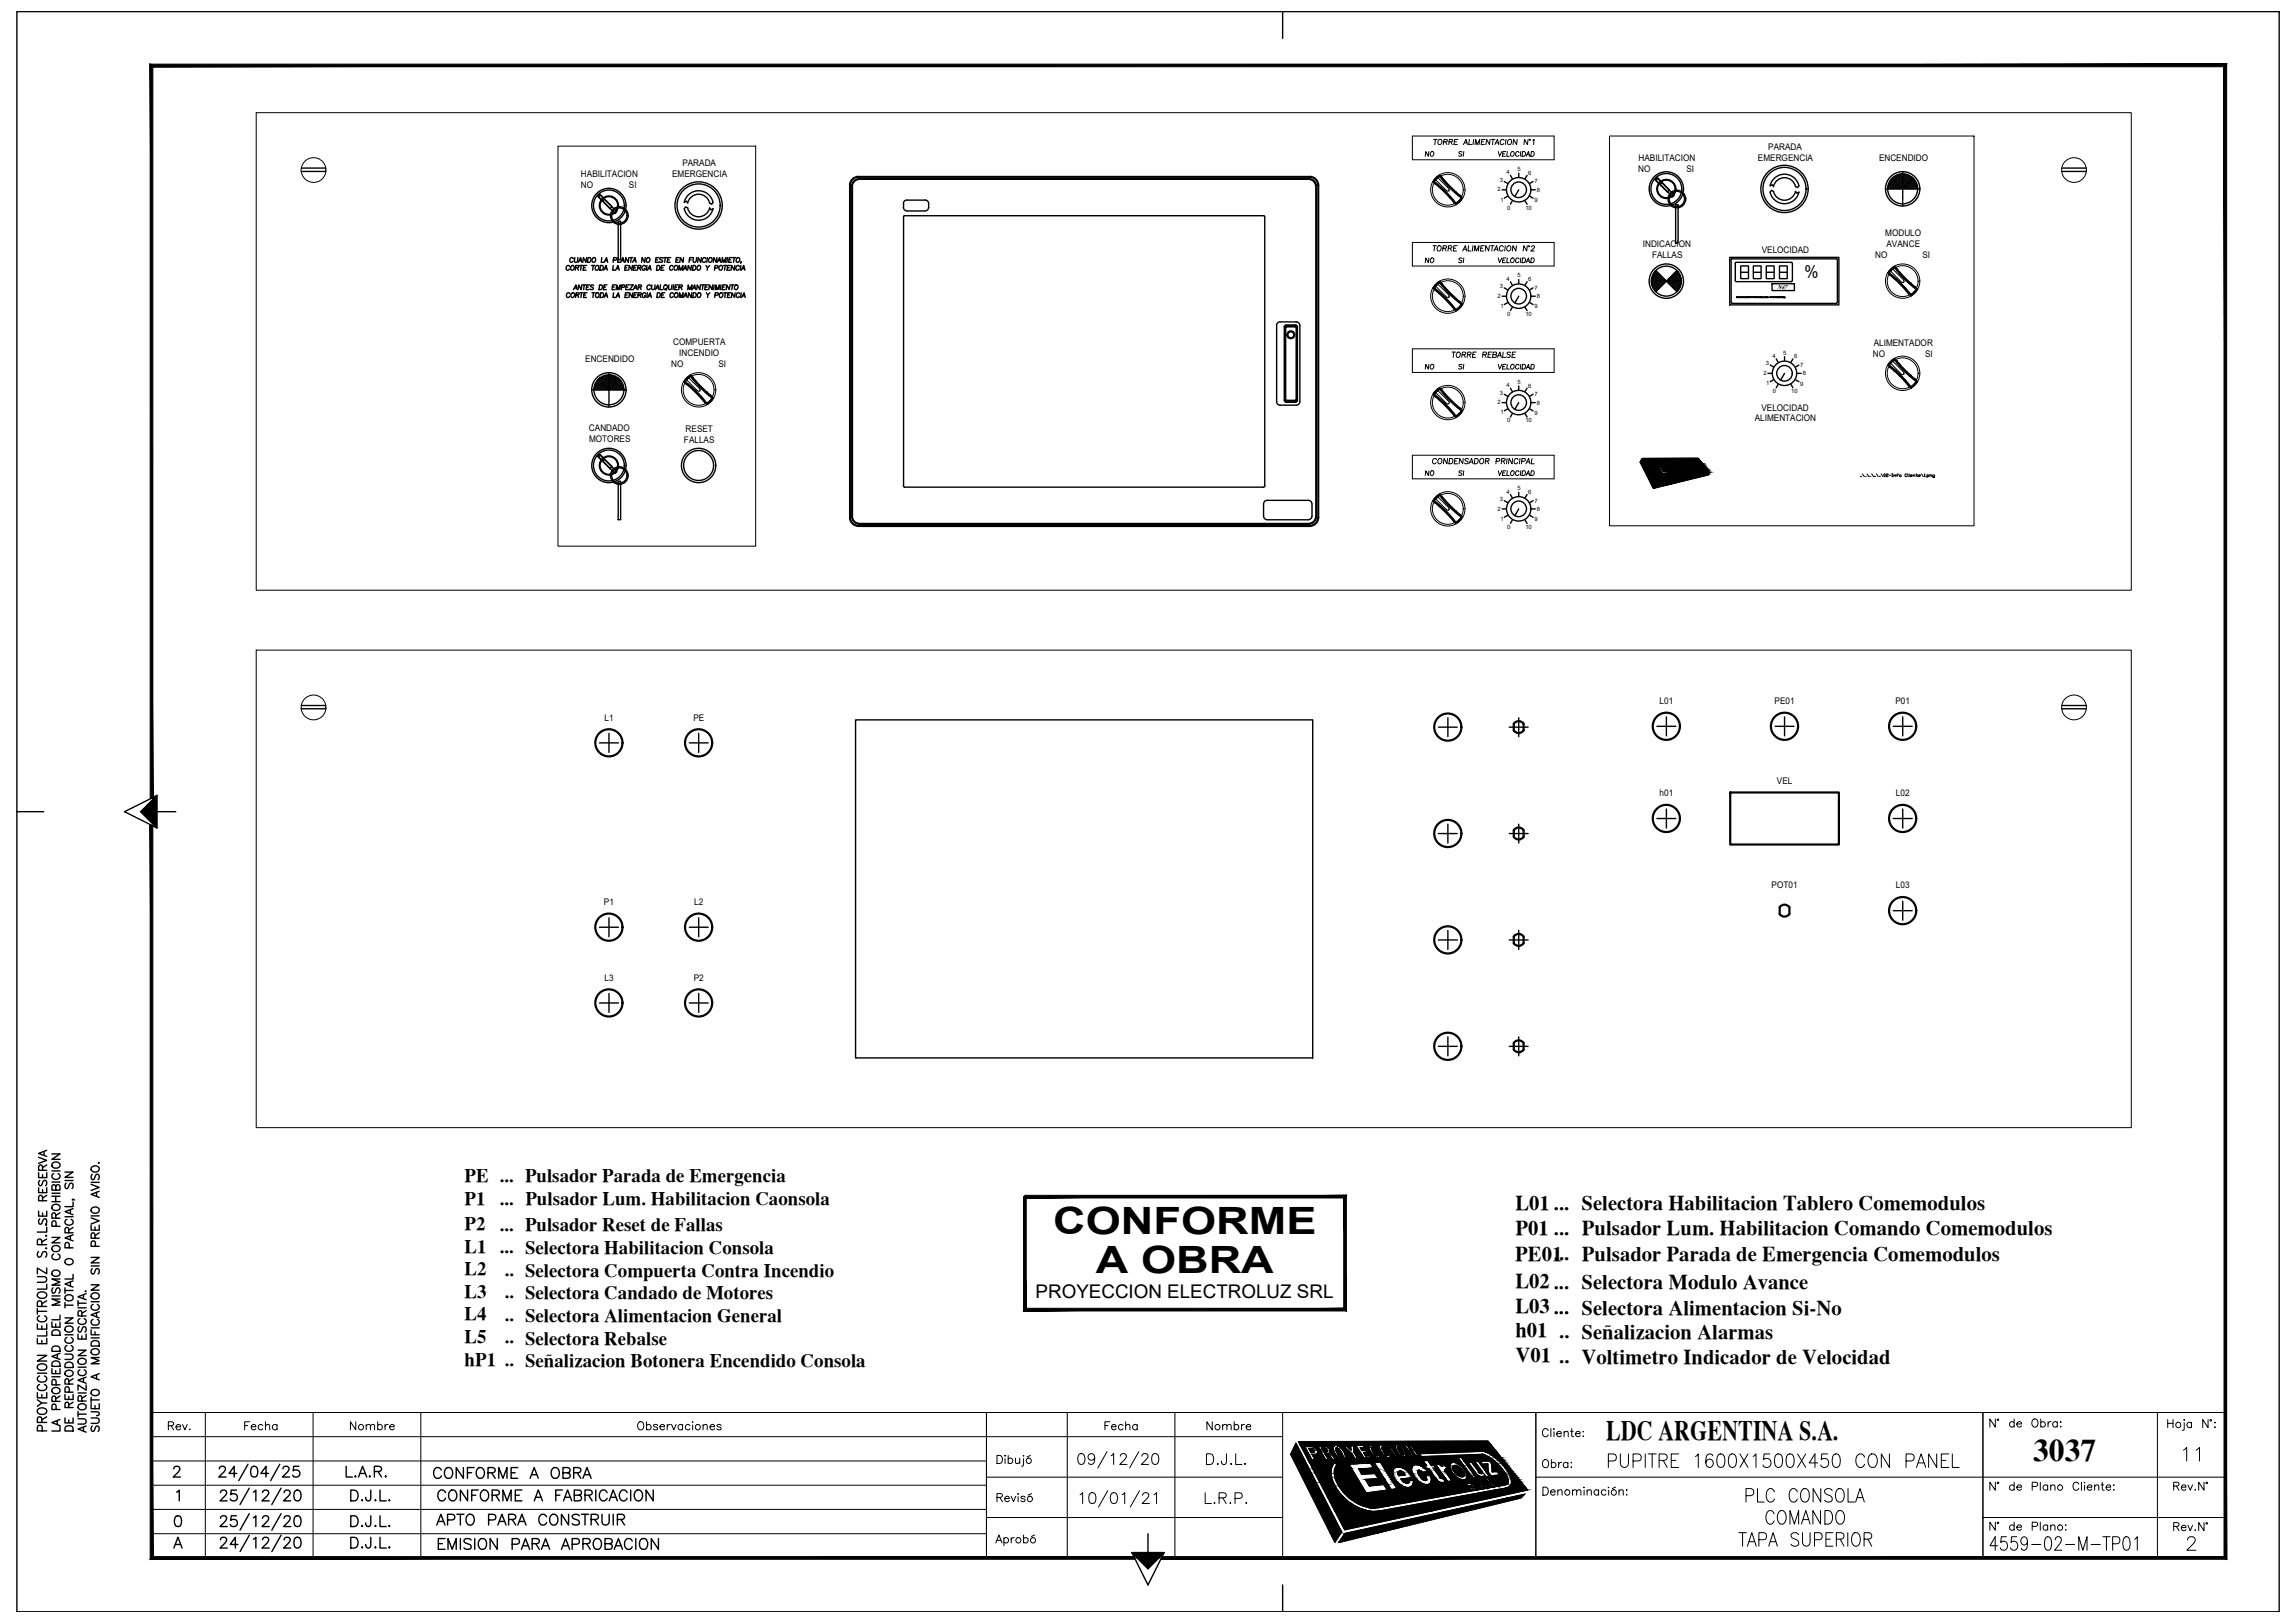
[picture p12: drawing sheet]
<svg xmlns="http://www.w3.org/2000/svg" width="420mm" height="297mm" viewBox="0 0 420 297" stroke-linecap="round" stroke-linejoin="round" font-family="sans-serif">
<defs><g id="words">
<g font-size="6.9">
<text x="192.8" y="225.8">CONFORME</text>
<text x="200.6" y="232.9">A OBRA</text>
</g>
<text font-size="5.8" x="372.2" y="267.4">3037</text>
<g font-size="5.7">
<text x="293.5" y="269.9">PUPITRE 1600X1500X450 CON PANEL</text>
<text x="399" y="268.5">11</text>
<text x="318.9" y="276.2">PLC CONSOLA</text>
<text x="322.4" y="280.1">COMANDO</text>
<text x="363.4" y="285">4559-02-M-TP01</text>
</g>
<text font-size="5.3" x="79" y="280.5">APTO PARA CONSTRUIR</text>
<text font-size="5.1" x="294" y="263.6">LDC ARGENTINA S.A.</text>
<g font-size="4.9">
<text x="78.7" y="271.6">CONFORME A OBRA</text>
<text x="79.4" y="284.7">EMISION PARA APROBACION</text>
</g>
<g font-size="4.4">
<text x="9.9" y="225.4" transform="rotate(-90 9.9 225.4)">SE RESERVA</text>
<text x="43.7" y="262.8">Fecha</text>
<text x="63.1" y="262.8">Nombre</text>
<text x="201.4" y="262.8">Fecha</text>
<text x="220.1" y="262.8">Nombre</text>
</g>
<g font-size="4">
<text x="260" y="30">NO SI</text>
<text x="260" y="49.4">NO SI</text>
</g>
<g font-size="3.8">
<text x="277.4" y="221.5">L01 ... Selectora Habilitacion Tablero Comemodulos</text>
<text x="277.4" y="226.1">P01 ... Pulsador Lum. Habilitacion Comando Comemodulos</text>
<text x="277.4" y="230.7">PE01... Pulsador Parada de Emergencia Comemodulos</text>
<text x="277.4" y="235.7">L02 ... Selectora Modulo Avance</text>
<text x="277.4" y="240.3">L03 ... Selectora Alimentacion Si-No</text>
<text x="277.4" y="244.7">h01 .. Señalizacion Alarmas</text>
<text x="277.4" y="249.3">V01 .. Voltimetro Indicador de Velocidad</text>
</g>
<g font-size="3.5">
<text x="260" y="68.8">NO SI</text>
<text x="260" y="88.2">NO SI</text>
<text x="85.1" y="216.4">PE ... Pulsador Parada de Emergencia</text>
<text x="85.1" y="220.6">P1</text>
<text x="91.5" y="220.5">... Pulsador Lum. Habilitacion Caonsola</text>
<text x="85.1" y="225.1">P2</text>
<text x="91.5" y="225.2">... Pulsador Reset de Fallas</text>
<text x="85.1" y="229.3">L1 ... Selectora Habilitacion Consola</text>
<text x="85.1" y="233.4">L2</text>
<text x="92.4" y="233.5">.. Selectora Compuerta Contra Incendio</text>
<text x="85.1" y="237.5">L3</text>
<text x="92.4" y="237.6">.. Selectora Candado de Motores</text>
<text x="85.1" y="241.7">L4</text>
<text x="85.1" y="245.8">L5</text>
<text x="92.4" y="241.8">.. Selectora Alimentacion General</text>
<text x="92.4" y="245.9">.. Selectora Rebalse</text>
<text x="85.1" y="249.9">hP1 .. Señalizacion Botonera Encendido Consola</text>
</g>
<text font-size="3.4" x="189.6" y="237.6">PROYECCION ELECTROLUZ SRL</text>
<text font-size="3.2" x="330.4" y="50.9">%</text>
<g font-size="1.7">
<text x="300" y="29.4">HABILITACION</text>
<text x="321.8" y="29.4">EMERGENCIA</text>
<text x="323.7" y="27.4">PARADA</text>
<text x="344" y="29.4">ENCENDIDO</text>
<text x="106.3" y="34.4">NO</text>
<text x="106.4" y="32.4">HABILITACION</text>
<text x="115.1" y="34.4">SI</text>
<text x="123" y="32.4">EMERGENCIA</text>
<text x="124.9" y="30.4">PARADA</text>
<text x="299.9" y="31.4">NO</text>
<text x="308.7" y="31.4">SI</text>
<text x="300.8" y="45.2">INDICACION</text>
<text x="302.5" y="47.2">FALLAS</text>
<text x="322.5" y="46.3">VELOCIDAD</text>
<text x="343.3" y="47.2">NO</text>
<text x="345.1" y="43.2">MODULO</text>
<text x="345.4" y="45.2">AVANCE</text>
<text x="352" y="47.2">SI</text>
<text x="123.2" y="63.1">COMPUERTA</text>
<text x="124.4" y="65.1">INCENDIO</text>
<text x="342.9" y="65.3">NO</text>
<text x="343" y="63.4">ALIMENTADOR</text>
<text x="352.4" y="65.3">SI</text>
<text x="107.1" y="66.2">ENCENDIDO</text>
<text x="122.9" y="67.1">NO</text>
<text x="131.5" y="67.1">SI</text>
<text x="321.2" y="77.1">ALIMENTACION</text>
<text x="322.5" y="75.1">VELOCIDAD</text>
<text x="107.8" y="79">CANDADO</text>
<text x="107.8" y="81">MOTORES</text>
<text x="125.2" y="81">FALLAS</text>
<text x="125.5" y="79">RESET</text>
<text x="110.7" y="131.9">L1</text>
<text x="126.9" y="131.9">PE</text>
<text x="303.8" y="128.8">L01</text>
<text x="324.9" y="128.8">PE01</text>
<text x="347" y="128.8">P01</text>
<text x="325.3" y="143.5">VEL</text>
<text x="303.8" y="145.7">h01</text>
<text x="347.1" y="145.7">L02</text>
<text x="110.6" y="165.6">P1</text>
<text x="127.1" y="165.6">L2</text>
<text x="324.3" y="162.6">POT01</text>
<text x="347.1" y="162.6">L03</text>
<text x="110.7" y="179.5">L3</text>
<text x="127" y="179.5">P2</text>
</g>
<g font-size="1.1">
<text x="274.2" y="35">2</text>
<text x="274.6" y="33.3">3</text>
<text x="275.8" y="31.9">4</text>
<text x="277.8" y="31.3">5</text>
<text x="279.8" y="32">6</text>
<text x="280.9" y="33.6">7</text>
<text x="281.4" y="35.1">8</text>
<text x="274.7" y="36.9">1</text>
<text x="275.9" y="38.4">0</text>
<text x="279.3" y="38.4">10</text>
<text x="280.9" y="37">9</text>
<text x="274.6" y="52.8">3</text>
<text x="275.8" y="51.4">4</text>
<text x="277.8" y="50.8">5</text>
<text x="279.8" y="51.5">6</text>
<text x="280.9" y="53">7</text>
<text x="325.3" y="52.9">N47</text>
<text x="274.2" y="54.5">2</text>
<text x="274.7" y="56.4">1</text>
<text x="275.9" y="57.8">0</text>
<text x="279.3" y="57.8">10</text>
<text x="280.9" y="56.5">9</text>
<text x="281.4" y="54.6">8</text>
<text x="324.5" y="65.5">4</text>
<text x="326.5" y="64.9">5</text>
<text x="328.4" y="65.6">6</text>
<text x="275.8" y="70.9">4</text>
<text x="277.8" y="70.3">5</text>
<text x="279.8" y="70.9">6</text>
<text x="322.8" y="68.6">2</text>
<text x="323.3" y="66.9">3</text>
<text x="323.3" y="70.5">1</text>
<text x="324.6" y="72">0</text>
<text x="327.9" y="72">10</text>
<text x="329.6" y="70.6">9</text>
<text x="329.6" y="67.1">7</text>
<text x="330" y="68.7">8</text>
<text x="274.2" y="74">2</text>
<text x="274.6" y="72.2">3</text>
<text x="274.7" y="75.8">1</text>
<text x="275.9" y="77.3">0</text>
<text x="279.3" y="77.3">10</text>
<text x="280.9" y="75.9">9</text>
<text x="280.9" y="72.5">7</text>
<text x="281.4" y="74">8</text>
<text x="277.8" y="89.7">5</text>
<text x="274.2" y="93.4">2</text>
<text x="274.6" y="91.7">3</text>
<text x="274.7" y="95.3">1</text>
<text x="275.8" y="90.3">4</text>
<text x="279.8" y="90.4">6</text>
<text x="280.9" y="95.4">9</text>
<text x="280.9" y="92">7</text>
<text x="281.4" y="93.5">8</text>
<text x="275.9" y="96.8">0</text>
<text x="279.3" y="96.8">10</text>
</g>
</g></defs>
<!-- layer: Eje de pliegue (ISO) -->
<path d="M46.9 20.6h343.3v87.4h-343.3zM46.9 119h343.3v87.4h-343.3z" fill="none" stroke="#000" stroke-width=".18"/>
<!-- layer: Punto de trabajo (ISO) -->
<g fill="none" stroke="#000" stroke-width=".25">
<path d="M55.1 31.4h4.6M55.2 30.8h4.4M377.4 31.4h4.6M377.5 30.8h4.5M55.1 129.7h4.6M55.2 129.1h4.4M109.7 136h3.5M111.5 134.2v3.5M126.2 136h3.4M127.9 134.2v3.5M263.3 133.1h3.5M265.1 131.4v3.4"/>
<path d="M276.3 133.1h3.5M278 131.4v3.4M303.3 132.9h3.5M305.1 131.2v3.5M325 132.9h3.4M326.7 131.2v3.5M346.6 132.9h3.5M348.3 131.2v3.5M377.4 129.7h4.6M377.5 129.1h4.5M263.3 152.6h3.5M265.1 150.8v3.5"/>
<path d="M276.3 152.6h3.5M278 150.8v3.5M303.3 149.8h3.5M305.1 148.1v3.4M346.6 149.8h3.5M348.3 148.1v3.4M109.7 169.7h3.5M111.5 168v3.4M126.2 169.7h3.4M127.9 168v3.4M263.3 172h3.5M265.1 170.3v3.5"/>
<path d="M276.3 172h3.5M278 170.3v3.5M346.6 166.7h3.5M348.3 165v3.4M109.7 183.6h3.5M111.5 181.8v3.5M126.2 183.6h3.4M127.9 181.8v3.5M263.3 191.5h3.5M265.1 189.8v3.4M276.3 191.5h3.5M278 189.8v3.4"/>
</g>
<!-- layer: APARATOS -->
<g fill="none" stroke="#000" stroke-width=".18">
<path d="M262.4 33.2h.1M262.4 33.2v.1M262.4 33.3l.3 .2M262.5 33.2h.1M262.5 33.2v.1M262.5 33.2l-.1 .1M262.5 33.3l1.9 1.5 2.1 2.5M262.5 33.3h-.1M262.6 33.2h.1M262.6 33.2l-.1 .1M262.6 33.2l1.9 1.6 2.1 2.4M262.7 33.5l.1 .2"/>
<path d="M262.7 33.5h.1M262.7 33.5l.1 .1M262.8 33.7l2.7 2.6M262.8 33.6h.1M262.8 33.6v.1M262.8 33.6l.8 .6M263.5 32.2h.1M263.5 32.1l-.6 .5-.5 .6M263.5 32.1h.1M263.5 32.3l-.9 .9M263.5 32.3l1.6 1.8 2.4 2.2M263.5 32.1v.2"/>
<path d="M263.6 34.2h.1M263.6 34.2l-.1 .1M263.6 34.2l2 2M263.6 32.2h.1M263.6 32.2h-.1l-.6 .4-.4 .6M263.6 32.2l-.1 .1M263.6 32.2l2.1 2.4 1.9 1.6M263.6 32.1v.1M263.6 32.1l.2 .2M263.8 32.3l.3 .2M263.8 32.3l.1 .2M263.9 32.5h.1"/>
<path d="M263.9 32.5l.6 .7M264 32.5h.1M264.1 32.5l2.5 2.7M264.1 32.5h-.1M264.5 33.2h.1M264.5 33.2l2.1 2M264.6 33.2h.1M265.2 34.5v.4h-.3l-2.1-2 .4-.4 2.1 2.1M265.3 34.9h.1M265.5 36.3l.6 .7M265.6 36.2l-.1 .1M265.6 36.2l.6 .8"/>
<path d="M266.1 37l.2 .1M266.2 37h.1M266.2 37l.1 .1M266.2 37h-.1M266.3 37.1l.2 .3M266.5 37.3h.1M266.5 37.3v.1M266.5 37.3h.2M266.6 35.2l.7 .6M266.6 35.2h.1M266.6 37.2l-.1 .1M266.6 37.2h.1"/>
<path d="M266.6 37.3l-.1 .1M266.6 37.3h.1M266.6 37.2v.1M266.7 37.3h.1M267.3 35.8h.1M267.3 35.8l.4 .4M267.3 35.8l.2 .2M267.5 36h.1M267.5 36.3l-.9 .9M267.5 36.3h.1M267.6 36.3h.1M267.6 36.2h.1"/>
<path d="M267.6 36.2v.1M267.6 36.3l-.9 1M267.7 36.2l-.2 .1M267.7 36.2v.1M267.7 36.3l-.5 .6-.6 .5M267.7 36.3h-.1M262.4 52.7v.1M262.4 52.6v.2M262.4 52.7h.1M262.4 52.6h.2M262.4 52.8h.1M262.4 52.8l.3 .2"/>
<path d="M262.5 52.6h.1M262.5 52.6v.2M262.5 52.8h.1M262.5 52.8l1.9 1.5 2.1 2.4M262.6 52.6l-.1 .2M262.6 52.6l1.9 1.6 2.1 2.5M262.7 53l.1 .2M262.7 53h.1M262.7 53l.1 .1M262.8 53.2l2.7 2.6M262.8 53.1v.1M262.8 53.2h.1"/>
<path d="M262.8 53.1h.1M262.8 53.1l.8 .6M263.5 51.7h.1M263.5 51.7l-1 .9M263.5 51.5l-.6 .5-.5 .6M263.5 51.5v.2M263.5 51.5h.1M263.5 51.7l-.9 .9M263.5 51.7l1.6 1.9 2.4 2.2M263.6 53.7l-.1 .1M263.6 51.5v.1M263.6 53.7h.1"/>
<path d="M263.6 53.7l2 2M263.6 51.7h.1M263.6 51.7h-.1M263.6 51.7l2.1 2.4 1.9 1.6M263.6 51.6v.1M263.6 51.6l.2 .2M263.8 51.8l.1 .2M263.8 51.8l.3 .2M263.8 51.8h.1M263.9 52h.1M263.9 52l.6 .7M264.1 52l2.5 2.6"/>
<path d="M264.1 52h-.2M264.5 52.7h.1M264.5 52.7l2.1 2M264.6 52.6v.1M265.2 54v.4h-.3M265.3 54l-2.1-2-.2 .2-.2 .2 2.1 2M265.3 54.4h.1M265.5 55.8l.6 .7M265.6 55.7h.1M265.6 55.7l-.1 .1M265.6 55.7l.6 .7M266.1 56.5l.2 .1"/>
<path d="M266.1 56.4h.1M266.2 56.4h.1M266.2 56.4l-.1 .1M266.2 56.4l.3 .4M266.5 56.7h.1M266.5 56.7l.1 .1M266.5 56.7l.2 .1M266.6 54.7l.7 .6M266.6 54.7h.1M266.6 56.7l-.1 .1M266.6 56.7l.1 .1M266.6 56.7h.1"/>
<path d="M266.6 54.6v.1M266.6 54.6l.7 .6M266.7 56.8h.1M266.7 56.8l-.1 .1-.1-.1M267.3 55.3l.2 .1M267.3 55.3h.1M267.3 55.2l.2 .2M267.3 55.2v.1M267.5 55.4l.2 .2M267.5 55.8l-.9 .9M267.5 55.8h.1M267.6 55.7l-.1 .1"/>
<path d="M267.6 55.8h.1M267.6 55.7h.1M267.6 55.7v.1M267.6 55.8l-.9 1M267.7 55.6l-.1 .1M267.7 55.6v.2h-.1M267.7 55.8l-.5 .6-.6 .5M345.7 49.9v.1M345.7 50h.1M345.7 50l.4 .3M345.8 49.9h-.1M345.8 49.9v.1"/>
<path d="M345.8 49.9h.1M345.8 50h-.1M345.8 50l1.9 1.6 2.1 2.4M345.9 49.9l-.1 .1M345.9 49.9l1.8 1.6 2.2 2.4M345.9 50.3l.2 .1M345.9 50.2v.1M345.9 50.2h.1M346.1 50.4l2.1 2 1.2 1.3M346.1 50.4h.1M346.1 50.3v.1M346.1 50.3l.7 .7"/>
<path d="M346.1 49.6l.4-.4 2 2.1v.3h-.4M346.1 49.6l2 2.1M346.8 48.9h.1M346.8 48.9l-1 1M346.8 48.9v.1M346.8 48.8l-.6 .5-.5 .6M346.8 48.8h.1M346.8 48.8v.1M346.8 49l-.9 .9M346.8 49l1.6 1.8 2.4 2.2M346.8 51h.1M346.8 51l2 1.9"/>
<path d="M346.9 48.9h.1M346.9 48.9l-.1 .1M346.9 48.9l2.1 2.4 1.9 1.6M346.9 48.8l.2 .3M346.9 48.8v.1M347.1 49.1l.1 .1M347.1 49.1l.2 .1M347.1 49.1h.1M347.2 49.2l.6 .8M347.3 49.2h.1M347.3 49.2l1.2 1.3 1.4 1.4M347.3 49.2h-.1"/>
<path d="M347.8 50h.1M347.8 50l2 2M347.9 49.9l-.1 .1M348.5 51.7h.1M348.8 53h.1M348.8 53v.1M348.8 52.9l.7 .8M349.4 53.7l.1 .2M349.5 53.7h-.1M349.5 53.7l.3 .4M349.6 53.8l-.1 .1M349.8 54.1h.1"/>
<path d="M349.8 54h.1M349.8 54v.1M349.8 52h.1M349.8 52l.8 .6M349.9 52h.1M349.9 52h-.1M349.9 53.9v.2M349.9 53.9l-.1 .1M349.9 54.1h-.1M349.9 54h.1M349.9 51.9l.7 .6M349.9 51.9v.1"/>
<path d="M350.6 52.6h.1M350.6 52.6l.4 .3M350.6 52.5l.1 .2M350.6 52.5h.1M350.7 52.7h.1M350.8 53l-.9 .9M350.8 53h.1M350.9 52.9h.1M350.9 52.9v.2M350.9 53v.1M350.9 52.9l-.1 .1M350.9 53.1l-1 .9"/>
<path d="M351 52.9v.1h-.2M351 53l-.5 .6-.6 .5M125.2 69.9h.1M125.2 69.8v.1M125.3 69.8h.1M125.3 69.9h.1M125.3 69.9l.2 .2M125.3 69.8l.1 .1M125.4 69.8h.1M125.4 69.8v.1M125.4 69.9h-.1M125.4 69.9l1.8 1.6 2.2 2.4"/>
<path d="M125.4 69.8h-.2M125.4 69.8l1.9 1.6 2.2 2.4M125.5 70.1l.2 .2M125.5 70.1l.2 .1M125.7 70.3l2.7 2.6M125.7 70.3h.1M125.7 70.2l.7 .7M125.8 69.4l.3-.3 2 2.1v.3l-.4 .1-2-2.1zM126.3 68.8h.1M126.3 68.8l.1 .1M126.4 68.7l-.7 .5-.4 .6M126.4 68.7l.3 .3"/>
<path d="M126.4 68.9l-1 .9M126.4 68.9l1.6 1.8 2.4 2.2M126.4 68.7l-.1 .1M126.4 70.9h-.1M126.4 70.9h.1M126.4 70.9l2 1.9M126.4 68.8h.1M126.5 68.8h-.2l-.5 .4-.4 .6M126.5 68.8l-.1 .1M126.5 68.8l1.5 1.9 2.5 2.1M126.5 68.8h.1M126.5 68.7v.1"/>
<path d="M126.7 69l.2 .1M126.7 69l.1 .1M126.8 69.1h.1M126.8 69.1l.6 .8M126.9 69.1l2.6 2.7M126.9 69.1h-.1M127.4 69.9h.1M127.4 69.9l2 2M127.5 69.8l-.1 .1M128.1 71.6h.1M128.4 72.9l.5 .7M128.4 72.9h.1"/>
<path d="M128.4 72.8v.1M128.4 72.8l.6 .8M128.9 73.6l.2 .2M129 73.6h.1M129 73.6h-.1M129 73.6l.2 .2M129.2 73.8l.1 .2M129.2 73.7l-.1 .1M129.3 74h.2M129.4 73.9h.1M129.4 73.9l-.1 .1M129.4 71.9l.7 .6"/>
<path d="M129.4 71.9h.1M129.5 73.9h-.1M129.5 74h.1M129.5 73.8v.1M129.5 73.8v.2M129.5 71.8l-.1 .1M129.5 71.8l.7 .6M129.5 73.9h.1M130.1 72.5h.1M130.1 72.5l.5 .3M130.2 72.4h.1M130.2 72.4l.1 .2"/>
<path d="M130.2 72.4l-.1 .1M130.3 72.6h.1M130.4 72.9h.1M130.4 72.9l-.9 .9M130.5 72.8h.1M130.5 72.8l-.1 .1M130.5 72.8v.1M130.5 72.9h.1M130.5 72.9l-1 1M130.6 72.8h-.1M130.6 72.8v.1M130.6 72.9h-.1"/>
<path d="M130.6 72.9l-.5 .6-.6 .5M130.6 72.9h.1M262.4 72.1v.1M262.4 72.2h.1M262.4 72.1h.1M262.4 72.2l.4 .4M262.5 72.1h.1M262.5 72.1v.1M262.5 72.2h.1M262.5 72.2l1.9 1.6 2.1 2.4M262.5 72.1h-.1M262.6 72.1h.1"/>
<path d="M262.6 72.1l-.2 .1M262.6 72.1l2.4 2.2 1.6 1.9M262.6 72.5l.2 .2M262.7 72.4l-.1 .1M262.7 72.4h.1M262.8 72.7l.7 .5M262.8 72.6h.1M262.8 71.8l2.1 2.1h.3M262.8 72.6v.1M262.8 72.6l.8 .6M262.8 71.8l.4-.4 2.1 2.1M263.5 71.1h.1"/>
<path d="M263.5 71.1l-1 1M263.5 73.2l2 2.1M263.5 71.1v.1M263.5 71l-.6 .5-.5 .6M263.5 71.2l-.9 .9M263.5 71.2l1.6 1.9 2.4 2.1M263.6 73.2h.1M263.6 73.2h-.1M263.6 73.2l2 2M263.6 71.1h.1M263.6 71.1l2.1 2.5 1.9 1.5M263.6 71.1l-.1 .1"/>
<path d="M263.6 71h-.1v.2M263.6 71v.2M263.6 71l.2 .3M263.8 71.3l.1 .2M263.8 71.3l.3 .1M263.8 71.3h.1M263.9 71.5h.1M263.9 71.5l.6 .7M264 71.4v.1M264.1 71.4l-.2 .1M264.1 71.4l.5 .7M264.5 72.2l2.1 2"/>
<path d="M264.6 72.2h.1M264.6 72.1l2 2M264.6 72.1v.1M265.2 73.5v.3M265.3 73.9h.1M265.5 75.3l.6 .6M265.6 75.2h.1M265.6 75.2l-.1 .1M265.6 75.2l.6 .7M266.1 75.9l.2 .2M266.1 75.9h.1M266.2 75.9h.1"/>
<path d="M266.2 75.9l.1 .2M266.2 75.9h-.1M266.3 76.1l.2 .2M266.5 76.2h.1M266.5 76.2v.1M266.5 76.2h.2M266.6 74.2l.7 .6M266.6 74.2h.1M266.6 76.2h-.1M266.6 76.2h.1M266.6 76.3h-.1M266.6 74.1v.1"/>
<path d="M266.6 74.1l.7 .6M266.7 76.2h.1M267.3 74.8h.1M267.3 74.8l.2 .1M267.3 74.7v.1M267.3 74.7l.2 .2M267.5 74.9l.2 .2M267.5 75.2l-.9 1M267.6 75.2v.1M267.6 75.1h.1M267.6 75.1v.1M267.6 75.1l-.1 .1"/>
<path d="M267.6 75.3h.1M267.6 75.3l-.9 .9M267.7 75.1v.1M267.7 75.2l-.5 .6-.6 .5M267.7 75.2h.1M267.7 75.2h-.2M345.7 66.8v.1M345.7 66.8h.1M345.7 66.9h.1M345.7 66.9l.4 .3M345.8 66.7v.2M345.8 66.7h.1"/>
<path d="M345.8 66.7l-.1 .1M345.8 66.7l.1 .1M345.8 66.9l1.9 1.5 2.1 2.5M345.8 66.9h-.1M345.9 66.8l-.1 .1M345.9 66.8l1.8 1.6 2.2 2.4M345.9 67.2l.2 .1M345.9 67.1v.1M345.9 67.1h.1M346.1 67.3l2.7 2.6M346.1 67.2h.1M346.1 67.2v.1"/>
<path d="M346.1 67.3h.1M346.1 67.2l.7 .6M346.1 66.5l.4-.4 2 2v.4M346.1 66.5l2 2h.4M346.8 65.8h.1M346.8 65.8l-1 .9M346.8 65.8v.1M346.8 65.7l-.6 .4-.5 .7M346.8 65.7v.1M346.8 65.7h.1M346.8 65.9l-.9 .9M346.8 65.9l1.6 1.8 2.4 2.2"/>
<path d="M346.8 67.8v.1M346.8 65.6h.1M346.8 65.6v.1M346.8 67.8h.1M346.8 65.6l.1 .1M346.8 67.8l2 2M346.9 65.8l-.1 .1M346.9 65.8l1.5 1.8 2.5 2.2M346.9 65.7v.1M346.9 65.7l.3 .4M347.2 65.9h-.1M347.2 65.9l.1 .2"/>
<path d="M347.2 66.1l.6 .7M347.3 66.1h.1M347.3 66.1h-.1M347.3 66.1l1.2 1.3 1.4 1.4M347.8 66.8h.1M347.8 66.8l2 2M347.9 66.7l-.1 .1M348.5 68.5h.1M348.8 69.9l.6 .7M348.8 69.8h.1M348.8 69.8v.1M348.8 69.8l.7 .8"/>
<path d="M349.4 70.6l.2 .1M349.4 70.6v-.1l.2 .2M349.4 70.6h.1M349.6 70.7l.2 .3M349.8 71h.1M349.8 70.9v.1M349.8 70.9h.1M349.8 68.8h.1M349.8 68.8l.8 .6M349.9 70.8v.1M349.9 70.8l-.1 .1M349.9 71h.1"/>
<path d="M349.9 70.9h.1M349.9 70.9v.1M349.9 68.8l.7 .5M349.9 68.8h.1M350.6 69.4h.1M350.6 69.4l.1 .2M350.6 69.3l.1 .3M350.6 69.3v.1M350.7 69.6l.3 .2M350.7 69.6h.1M350.8 69.9h.1M350.8 69.9l-.9 .9"/>
<path d="M350.9 69.8h.1M350.9 69.8v.1M350.9 69.8l-.1 .1M350.9 69.9l-1 1M351 69.8v.1M351 69.8h-.1M351 69.9l-.5 .6-.6 .5M351 69.9h-.1M262.4 91.6v.1M262.4 91.7l.3 .2M262.5 91.6h.1M262.5 91.7h.1"/>
<path d="M262.5 91.6v.1M262.5 91.6h-.1M262.5 91.7l1.9 1.6 2.1 2.4M262.5 91.7h-.1M262.6 91.6h.1M262.6 91.6v.1M262.6 91.6l-.1 .1M262.6 91.6l1.9 1.6 2.1 2.4M262.7 91.9l.1 .2M262.7 91.9h.1M262.7 91.9l.1 .1M262.8 92.1l.7 .6"/>
<path d="M262.8 92.1h.1M262.8 92h.1M262.8 92l.8 .6M263.2 90.9l2.1 2M263.2 90.9l-.4 .4 2.1 2h.3v-.4M263.5 90.6h.1M263.5 90.6l-1 1M263.5 92.7l2 2M263.5 90.5l-.6 .5-.5 .6M263.5 90.7l-.9 .9M263.5 90.7l1.6 1.8 2.4 2.2M263.5 92.7h.1"/>
<path d="M263.6 92.6h.1M263.6 92.6l-.1 .1M263.6 92.6l2 2M263.6 90.6h.1M263.6 90.6l-.1 .1M263.6 90.6l2.1 2.4 1.9 1.6M263.6 90.5v.1M263.6 90.5h-.1v.2M263.6 90.5l.3 .4M263.8 90.7h.1M263.9 90.7h-.1M263.9 90.7l.2 .2"/>
<path d="M263.9 90.9h.1M263.9 90.9l.6 .8M264 90.9h.1M264.1 90.9h-.1M264.1 90.9l.5 .7M264.5 91.7l2.1 1.9M264.6 91.6h.1M264.6 91.6l2 2M264.6 91.6l-.1 .1M265.3 93.3h.1M265.5 94.7l.6 .7M265.6 94.6h.1"/>
<path d="M265.6 94.6l-.1 .1M265.6 94.6l.6 .8M266.1 95.4l.1 .2M266.1 95.4h.1M266.2 95.4h.1M266.2 95.4l.1 .1M266.2 95.4h-.1M266.3 95.5l-.1 .1M266.3 95.5l.2 .3M266.5 95.8h.1M266.5 95.7h.1M266.5 95.7v.1"/>
<path d="M266.6 93.6l.7 .7M266.6 93.6h.1M266.6 95.6v.1M266.6 95.7h.1M266.6 95.6l-.1 .1M266.6 93.6l.7 .6M266.7 95.7h.1M266.7 95.7l-.1 .1M267.3 94.2h.1M267.3 94.3l.2 .1M267.3 94.2v.1M267.3 94.2l.2 .2"/>
<path d="M267.5 94.4l.2 .2M267.5 94.4h.1M267.5 94.7l-.9 .9M267.5 94.7h.1M267.6 94.6v.1M267.6 94.7h.1M267.6 94.7h-.1M267.6 94.6h.1M267.6 94.7l-.9 1M267.7 94.6v.1h-.1M267.7 94.7l-.5 .6-.6 .5"/>
<circle cx="265.1" cy="34.7" r="3.1"/>
<circle cx="265.1" cy="34.7" r="2.83"/>
<circle cx="265.1" cy="54.2" r="3.1"/>
<circle cx="265.1" cy="54.2" r="2.83"/>
<circle cx="348.3" cy="51.5" r="3.1"/>
<circle cx="348.3" cy="51.5" r="2.83"/>
<circle cx="127.9" cy="71.3" r="3.1"/>
<circle cx="127.9" cy="71.3" r="2.83"/>
<circle cx="265.1" cy="73.7" r="3.1"/>
<circle cx="265.1" cy="73.7" r="2.83"/>
<circle cx="348.3" cy="68.3" r="3.1"/>
<circle cx="348.3" cy="68.3" r="2.83"/>
<circle cx="265.1" cy="93.1" r="3.1"/>
<circle cx="265.1" cy="93.1" r="2.83"/>
</g>
<g fill="none" stroke="#000" stroke-width=".25">
<path d="M109.6 36l.3-.3 3 3-.3 .4zM109.8 35.5l.6 .7-.3 .4-.7-.7zM110.7 36.4l1.4 1.4-.4 .4-1.4-1.4zM125.9 37.2a2.06 2.06 0 0 1 2-1.7 2.06 2.06 0 0 1 2 1.7M125.9 38.1a2.06 2.06 0 0 0 2 1.6 2.06 2.06 0 0 0 2-1.6M125.9 38.1l-.4-.2-.2 .2a2.65 2.65 0 0 0 2.6 2.2 2.65 2.65 0 0 0 2.6-2.1M129.9 38.1l.3 .3 .4-.2M130.5 37a2.7 2.7 0 0 0-2.6-2.1 2.7 2.7 0 0 0-2.6 2.1l.4-.2 .2 .4M130.6 37l-.3 .4-.4-.2M303 32.9l.4-.4 .7 .7-.4 .4zM303.1 33l.4-.4 3 3.1-.3 .3zM303.9 33.8l.4-.4 1.3 1.4-.3 .3z"/>
<path d="M306.8 37.5h.4v7h-.4zM324.7 35a2.06 2.06 0 0 0 2 1.6 2.06 2.06 0 0 0 2-1.6M324.7 35l-.4-.2-.2 .3a2.65 2.65 0 0 0 2.6 2.2 2.65 2.65 0 0 0 2.6-2.1l-.3 .2-.3-.4M325 32.5a2.64 2.64 0 0 1 4.3 1.6l-.2 .2-.4-.2a2.06 2.06 0 0 0-2-1.6 2.06 2.06 0 0 0-2 1.6l-.3-.3-.3 .2 .2-.6zM345.8 34.6l2.5-2.5 2.5 2.5M346.1 34.6l2.2-2.3 2.3 2.3M346.4 34.6l1.9-2 2 2M346.6 34.6l1.7-1.7 1.7 1.7M346.7 32.4l-.6 .6M346.9 34.6l1.4-1.4 1.5 1.4M347.2 34.6l1.1-1.2 1.2 1.2M347.3 32l-1.5 1.6"/>
<path d="M347.5 34.6l.8-.9 .9 .9M347.7 31.9l-2 2.1M347.7 34.6l.6-.6 .7 .6M348 34.6l.3-.4 .4 .4M348 31.8l-2.4 2.5M348.3 34.6h.1M348.3 31.8l-2.7 2.8M348.4 31.8l2.7 2.8M348.6 31.8l2.5 2.5M349 31.9l2 2.1M349.4 32l1.5 1.6M350 32.4l.5 .6"/>
<path d="M113.2 40.5h.4v7h-.4zM302.3 51.5l1.4 1.3M302.3 51.8l1.3 1.2M302.4 52.1l1 1M302.5 52.5l.8 .7M302.9 49.8l.2-.3 3.9 3.9 .3-.3M303.3 49.7l-.8 .7M303.4 49.8l-1 1M303.6 49.9l-1.3 1.2M303.7 50.1l-1.4 1.3M303.8 50.2l-1.2 1.3 1.2 1.2M304 50.3l-1.1 1.2 1.1 1.1"/>
<path d="M304.1 50.5l-1 1 1 .9M304.2 50.6l-.8 .9 .8 .8M304.4 50.7l-.7 .8 .7 .7M304.5 50.9l-.6 .6 .6 .5M304.6 51l-.4 .5 .4 .4M304.8 51.1l-.3 .4 .3 .3M304.9 51.3l-.2 .2 .2 .1M305 51.4v.1M305.1 51.4v.1M305.3 51.3l.1 .2-.1 .1M305.4 51.1l.3 .4-.3 .3M305.5 51l.5 .5-.5 .4"/>
<path d="M305.6 50.9l.6 .6-.6 .5M305.8 50.7l.7 .8-.7 .7M305.9 50.6l.9 .9-.9 .8M306 50.5l1 1-1 .9M306.2 50.3l1.1 1.2-1.1 1.1M306.3 50.2l1.3 1.3-1.3 1.2M306.5 50.1l1.3 1.3M306.6 49.9l1.2 1.2M306.7 49.8l1 1M306.9 49.7l.7 .7M307.3 49.8l-.3-.3-3.9 3.9-.2-.3M307.6 52.5l-.7 .7"/>
<path d="M307.7 52.1l-1 1M307.8 51.8l-1.2 1.2M307.8 51.5l-1.3 1.3M316.7 47.1h20v8.7h-20zM317.1 55.5l-.2-.2 .1-7.9h19.3v8.1h-19.2M328.1 48.2l-.1-.2h-10.2l-.1 .2v3.2l.2 .1h10.1l.1-.2M328.1 48.2v3.2M109 71.4l2.5-2.5 2.5 2.5M109.2 71.4l2.3-2.3 2.2 2.3M109.5 71.4l2-2 2 2M109.8 71.4l1.7-1.7 1.7 1.7M109.9 69.1l-.6 .6"/>
<path d="M110 71.4l1.5-1.5 1.4 1.5M110.3 71.4l1.2-1.2 1.1 1.2M110.5 68.8l-1.6 1.5M110.6 71.4l.9-.9 .9 .9M110.8 71.4l.7-.7 .6 .7M110.8 68.7l-2 2M111.1 71.4l.4-.4 .3 .4M111.2 68.6l-2.4 2.5M111.4 71.4h.2M111.5 68.6l-2.8 2.7M111.5 68.6l2.7 2.7M111.8 68.6l2.4 2.5"/>
<path d="M112.1 68.7l2.1 2M112.5 68.8l1.5 1.5M113.1 69.1l.6 .6M109.6 83.6l.3-.3 3 3-.3 .3zM109.8 83.1l.6 .7-.3 .4-.7-.7zM110.7 84l1.4 1.4-.4 .4-1.4-1.4zM113.2 88.1h.4v7h-.4z"/>
<circle cx="111.5" cy="37.6" r="3.1"/>
<circle cx="111.5" cy="37.6" r="2.83"/>
<circle cx="111.5" cy="37.6" r="1.75"/>
<circle cx="111.5" cy="37.6" r="1.62"/>
<circle cx="113.4" cy="39.5" r="1.62"/>
<circle cx="113.4" cy="39.5" r="1.41"/>
<circle cx="127.9" cy="37.6" r="3.9"/>
<circle cx="127.9" cy="37.6" r="4.3"/>
<circle cx="305.1" cy="34.6" r="3.1"/>
<circle cx="305.1" cy="34.6" r="2.83"/>
<circle cx="305.1" cy="34.6" r="1.75"/>
<circle cx="305.1" cy="34.6" r="1.62"/>
<circle cx="307" cy="36.4" r="1.62"/>
<circle cx="307" cy="36.4" r="1.41"/>
<circle cx="326.7" cy="34.6" r="3.9"/>
<circle cx="326.7" cy="34.6" r="4.3"/>
<circle cx="348.3" cy="34.6" r="3.1"/>
<circle cx="348.3" cy="34.6" r="2.74"/>
<circle cx="305.1" cy="51.5" r="3.1"/>
<circle cx="305.1" cy="51.5" r="2.74"/>
<circle cx="111.5" cy="71.3" r="3.1"/>
<circle cx="111.5" cy="71.3" r="2.74"/>
<circle cx="111.5" cy="85.2" r="3.1"/>
<circle cx="111.5" cy="85.2" r="2.83"/>
<circle cx="111.5" cy="85.2" r="1.75"/>
<circle cx="111.5" cy="85.2" r="1.62"/>
<circle cx="113.4" cy="87" r="1.62"/>
<circle cx="113.4" cy="87" r="1.41"/>
<circle cx="127.9" cy="85.2" r="3.1"/>
<circle cx="127.9" cy="85.2" r="2.74"/>
</g>
<!-- layer: EJES -->
<g fill="none" stroke="#000" stroke-width=".25">
<path d="M345.2 34.6h.7M346.1 34.6h.1M346.3 34.6h.7M347.2 34.6h.1M347.4 34.6h.7M348.3 34.6h.1M348.3 31.4v.8M348.3 32.3v.1M348.3 32.5v.8M348.3 33.4v.1M348.3 33.7v.7M348.3 34.5v.1"/>
<path d="M348.3 34.8v.7M348.3 35.6v.2M348.3 35.9v.7M348.3 36.7v.2M348.3 37v.7M348.5 34.6h.8M349.4 34.6h.1M349.6 34.6h.8M350.5 34.6h.1M350.7 34.6h.8M108.4 71.4h.7M109.2 71.4h.1"/>
<path d="M109.5 71.4h.7M110.3 71.4h.1M110.6 71.4h.7M111.4 71.4h.1M111.5 68.2v.7M111.5 69.1v.1M111.5 69.3v.8M111.5 70.2v.1M111.5 70.4v.8M111.5 71.3v.1M111.5 71.6v.7M111.5 72.4v.1"/>
<path d="M111.5 72.7v.7M111.5 73.5v.1M111.5 73.8v.7M111.7 71.4h.7M112.5 71.4h.1M112.8 71.4h.7M113.6 71.4h.2M113.9 71.4h.7"/>
</g>
<!-- layer: DETALLES -->
<g fill="none" stroke="#000" stroke-width=".25">
<path d="M275 34.7h.7M275.4 33.2l.6 .4M276 35.9l-.6 .4M276.5 32.1l.4 .6M276.9 36.8l-.4 .6M278 31.7v.7M279.2 36.8l.4 .6M279.6 32.1l-.4 .6M280.1 35.9l.6 .4M280.4 34.7h.7M280.7 33.2l-.6 .4M275 54.2h.7"/>
<path d="M275.4 52.7l.6 .3M276 55.4l-.6 .3M276.5 51.6l.4 .6M276.9 56.2l-.4 .6M278 51.2v.6M279.2 56.2l.4 .6M279.6 51.6l-.4 .6M280.1 55.4l.6 .3M280.4 54.2h.7M280.7 52.7l-.6 .3M275 73.7h.7M275.4 72.2l.6 .3"/>
<path d="M276 74.9l-.6 .3M276.5 71l.4 .6M276.9 75.7l-.4 .6M278 70.6v.7M279.2 75.7l.4 .6M279.6 71l-.4 .6M280.1 74.9l.6 .3M280.4 73.7h.7M280.7 72.2l-.6 .3M323.7 68.3h.7M324.1 66.8l.6 .3M324.7 69.5l-.6 .4"/>
<path d="M325.2 65.7l.3 .6M325.5 70.4l-.3 .6M326.7 65.3v.7M327.9 70.4l.3 .6M328.2 65.7l-.3 .6M328.8 69.5l.5 .4M329.1 68.3h.7M329.3 66.8l-.5 .3M275 93.1h.7M275.4 91.6l.6 .4M276 94.3l-.6 .4M276.5 90.5l.4 .6"/>
<path d="M276.9 95.2l-.4 .6M278 90.1v.7M279.2 95.2l.4 .6M279.6 90.5l-.4 .6M280.1 94.3l.6 .4M280.4 93.1h.7M280.7 91.6l-.6 .4"/>
</g>
<!-- layer: PRINCIPAL -->
<g fill="none" stroke="#000" stroke-width=".25">
<path d="M278 34.7l-.7 1.3M278 54.2l-.7 1.2M317.9 54.3l.1 .1zM318.1 54.4h.1M318.1 54.3l.1 .1M318.2 54.3l.1 .1zM318.3 54.4h.1M318.3 54.3v.1M318.5 54.4h.1M318.6 54.4h.1M318.7 48.7v1.1M318.7 49.9v1.1"/>
<path d="M318.7 51h1.4M318.7 48.7h1.4M318.7 49.8h1.4M318.8 54.4h-.1M318.8 54.3l.1 .1M318.9 54.3l.1 .1zM319 54.4h.1M319 54.3v.1M319.2 54.4h.1M319.3 54.4h-.1M319.3 54.4h.1M319.5 54.4h-.1"/>
<path d="M319.5 54.3l.1 .1M319.6 54.3l.1 .1zM319.7 54.3l.1 .1M319.8 54.3l.1 .1zM320 54.3v.1M320.1 54.3v.1M320.1 48.7v1.1M320.1 49.9v1.1M320.3 54.4h.1M320.3 54.3l.1 .1M320.4 54.4h.1M320.7 54.4h.1"/>
<path d="M320.8 54.4h.1M320.9 54.3l-.1 .1M321 48.7v1.1M321 49.9v1.1M321 51h1.4M321 48.7h1.4M321 49.8h1.4M321.1 54.4h.1M321.1 54.3l.1 .1M321.3 54.3v.1M321.4 54.3l.1 .1M321.6 54.3l.1 .1z"/>
<path d="M321.7 54.4h.1M321.9 54.4h-.1M322 54.4h.1M322.1 54.4h.1M322.2 54.4h.1M322.2 54.3l.1 .1M322.4 54.4h.1M322.4 48.7v1.1M322.4 49.9v1.1M322.5 54.4h.1M322.5 54.3v.1M322.6 54.4h.1"/>
<path d="M322.7 54.4h.1M322.8 54.4h.1M322.9 54.4h.1M323 54.3l.1 .1M323.2 54.4h.1M323.3 54.4h.1M323.4 48.7v1.1M323.4 49.9v1.1M323.4 54.4h.1M323.4 51h1.3M323.4 48.7h1.3M323.4 49.8h1.3"/>
<path d="M323.5 54.4h.1M323.6 54.4h.1M323.7 54.4h-.1M323.9 54.4h.1M324.1 54.4v-.1l.1 .1M324.2 54.4l.1-.1v.1M324.2 54.4h.1M324.3 54.3h.1M324.4 54.3v.1M324.4 51.9h4.1v1.3h-4.1zM324.6 54.3v.1l.1-.1M324.8 54.3v.1"/>
<path d="M324.8 54.3l.1 .1M324.8 48.7v1.1M324.8 49.9v1.1M325.1 54.3l-.1 .1M325.2 54.4v-.1v.1M325.2 54.4h.1M325.3 54.3l.1 .1M325.4 54.3l.1 .1M325.6 54.3l-.1 .1M325.6 54.3l.1 .1zM325.8 54.3v.1M325.8 48.7v1.1"/>
<path d="M325.8 49.9v1.1M325.8 51h1.4M325.8 48.7h1.4M325.8 49.8h1.4M325.9 54.3v.1l.1-.1 .1 .1M326.1 54.4v-.1l.1 .1M326.1 54.4h.1M326.3 54.3l-.1 .1M326.4 54.3l-.1 .1M326.5 54.4h.1M326.6 54.4l-.1 .1M326.6 54.3h.1"/>
<path d="M326.6 54.4h.1l-.1 .1M326.8 54.4h-.1v.1M327.2 48.7v1.1M327.2 49.9v1.1M278 73.7l-.7 1.2M326.7 68.3l-.7 1.3M278 93.1l-.7 1.3"/>
<circle cx="278" cy="34.7" r="2.23"/>
<circle cx="278" cy="34.7" r="1.43"/>
<circle cx="278" cy="54.2" r="2.23"/>
<circle cx="278" cy="54.2" r="1.43"/>
<circle cx="278" cy="73.7" r="2.23"/>
<circle cx="278" cy="73.7" r="1.43"/>
<circle cx="326.7" cy="68.3" r="2.23"/>
<circle cx="326.7" cy="68.3" r="1.43"/>
<circle cx="278" cy="93.1" r="2.23"/>
<circle cx="278" cy="93.1" r="1.43"/>
</g>
<!-- layer: 0 -->
<g fill="none" stroke="#000" stroke-width=".18">
<path d="M102.2 26.7h36.1v73.3h-36.1zM258.6 24.9h25.9v4.3h-25.9zM294.7 24.9h66.7v71.3h-66.7zM258.6 44.4h25.9v4.3h-25.9zM258.6 63.8h25.9v4.4h-25.9zM258.6 83.3h25.9v4.3h-25.9zM340.6 87.2h.1M340.8 87.2h.1M341 86.7l.3 .5M341.5 87.2h.1M341.6 87.2h.1M341.8 86.7l.3 .5"/>
<path d="M342.3 87.2h.1M342.5 87.2h.1M342.7 86.7l.3 .5M343.2 87.2h.1M343.3 87.2h.1M343.5 86.7l.4 .5M344 87.2h.1M344.2 87.2h.1M344.4 86.7l.3 .5M344.9 86.8h.2v.4h-.2zM345.3 86.8h.4l-.4 .3v.1h.4M345.8 87h.4"/>
<path d="M346.4 86.7h.1M346.4 87.2h.1M346.4 86.7v.5M346.7 87.1l.3-.2v.3M346.7 86.9v.3M347.2 87h.3M347.6 86.8h-.3v.4M347.7 87l.3-.1 .1 .3h-.3zM349.1 86.8h-.3v.4h.3M349.3 86.7l.1 .5M349.5 86.7v.1M349.5 86.9v.3"/>
<path d="M349.7 87.1h.3v-.2l-.3 .1 .1 .2h.2M350.2 87.1l.3-.2 .1 .3M350.2 86.9v.3M350.7 86.9h.4M350.9 86.7v.5h.2M351.3 87.1h.2v-.2l-.2 .1v.2h.2M351.8 86.7l.3 .5M352.3 86.8l.1-.1v.5M352.3 87.2h.2M352.6 87.2h.1M352.8 87h.3v.2h-.3M352.8 86.9v.5"/>
<path d="M353.3 87.1l.3-.2 .1 .3M353.3 86.9v.3M354.2 87.2h-.4l.1-.3 .3 .1v.3h-.4M27.7 258.5h379.7M37.6 258.5v26.6M57.3 258.5v26.6M77 258.5v26.6M180.6 258.5v26.6M195.4 258.5v26.6M215.1 258.5v26.6M234.8 258.5v26.6M281.2 258.5v26.6"/>
<path d="M363 258.5v26.6M395 258.5v26.6M27.7 262.9h207.1M27.7 276.3h152.9M27.7 271.8h152.9M27.7 267.4h152.9M180.6 270.3h54.2M180.6 277.7h54.2M281.2 270.3h126.1M362.9 277.7h44.4M27.7 285.1h379.7M27.7 280.7h152.9"/>
<path d="M318.3 280.5h1.4M319 280.5v2.5M319.9 283l.8-2.5 .8 2.5M320.2 282.2h1M322 281.8h.9a.66 .66 0 0 0 .5-.6 .66 .66 0 0 0-.5-.7h-.9v2.5M323.8 283l.8-2.5 .8 2.5M324.1 282.2h1M329.3 280.9a.75 .75 0 0 0-.8-.4 .75 .75 0 0 0-.6 .6l.2 .4 .8 .3a.62 .62 0 0 1 .4 .6 .62 .62 0 0 1-.5 .6h-.4l-.5-.4M330 280.5v1.8a.7 .7 0 0 0 .7 .7 .7 .7 0 0 0 .7-.7v-1.8M332.2 281.8h.9a.66 .66 0 0 0 .5-.6 .66 .66 0 0 0-.5-.7h-.9v2.5M335.6 280.5h-1.3v2.5h1.3M336.2 281.7h.9a.6 .6 0 0 0 .5-.6 .6 .6 0 0 0-.5-.6h-.9v2.5"/>
<path d="M336.9 281.7l.7 1.3M338.3 280.5v2.5M339.4 280.6l.2-.1a1.1 1.1 0 0 1 1 1.6 .78 .78 0 0 1-.5 .8 .78 .78 0 0 1-.9-.3 1.78 1.78 0 0 1 .2-2zM341.3 281.7h.9a.6 .6 0 0 0 .5-.6 .6 .6 0 0 0-.5-.6h-.9v2.5M342 281.7l.7 1.3M400.5 281.8a.58 .58 0 0 1 .5-.6h.4a.61 .61 0 0 1 .4 1l-1.4 1.5h1.6"/>
<circle cx="57.4" cy="31.1" r="2.27"/>
<circle cx="379.7" cy="31.1" r="2.27"/>
<circle cx="57.4" cy="129.5" r="2.27"/>
<circle cx="379.7" cy="129.5" r="2.27"/>
</g>
<!-- layer: texto -->
<g fill="none" stroke="#000" stroke-width=".18">
<path d="M270 26.5l.2-1 .2 1 .5-1-.1 1M271.2 26h.4M271.9 25.5h-.6l-.1 1h.6M272.8 25.5l-.1 1-.5-1-.2 1M273 25.5h.7M273.4 25.5l-.2 1M273.7 26.5l.5-1 .2 1M273.8 26.1h.5M274.3 27.7l.2 .9 .5-.9M275.1 28.2h.3M275.4 25.7a.42 .42 0 0 0-.6-.1 .42 .42 0 0 0-.2 .5 .35 .35 0 0 0 .3 .4 .35 .35 0 0 0 .4-.2M275.7 27.7h-.5l-.1 .9h.5"/>
<path d="M275.7 25.5l-.1 1M275.9 27.7l-.1 .9h.5M276.1 25.6l.2-.1a.44 .44 0 0 1 .4 .6 .44 .44 0 0 1-.7 .2zM276.7 27.9l.2-.2a.4 .4 0 0 1 .3 .6 .4 .4 0 0 1-.6 .1zM277.8 25.5l-.2 1-.5-1-.1 1M278.1 27.9a.33 .33 0 0 0-.4-.2 .33 .33 0 0 0-.2 .4v.2a.3 .3 0 0 0 .2 .3 .3 .3 0 0 0 .3-.2M278.4 27.7l-.1 .9M278.7 27.7h.3a.46 .46 0 0 1 .3 .5 .46 .46 0 0 1-.4 .4h-.3zM279.4 28.6l.4-.9 .2 .9M279.5 28.3h.5M279.8 25.5l-.2 1-.5-1-.1 1M280.4 27.7h.2a.47 .47 0 0 1 .3 .5 .47 .47 0 0 1-.4 .4h-.3z"/>
<path d="M280.6 25.7l.3-.2-.1 1M269.9 45.9l.1-.9 .3 .9 .5-.9-.2 .9M271.1 45.4h.3M271.7 45h-.6l-.1 .9h.6M272.7 45l-.2 .9-.5-.9-.1 .9M272.9 45h.6M273.2 45l-.1 .9M273.5 45.9l.5-.9 .3 .9M273.7 45.6h.5M274.3 47.2l.2 .9 .5-.9M275.1 47.6h.3M275.2 45.2a.36 .36 0 0 0-.4-.2 .36 .36 0 0 0-.3 .3v.3a.35 .35 0 0 0 .3 .4 .35 .35 0 0 0 .4-.3"/>
<path d="M275.6 45l-.1 .9M275.7 47.2h-.5l-.1 .9h.5M275.9 47.2l-.1 .9h.5M276 45.1l.2-.1a.46 .46 0 0 1 .4 .6 .46 .46 0 0 1-.7 .2v-.5zM276.7 47.3l.2-.1a.4 .4 0 0 1 .3 .5 .4 .4 0 0 1-.6 .2zM277.6 45l-.1 .9-.5-.9-.1 .9M278.1 47.4a.33 .33 0 0 0-.4-.2 .33 .33 0 0 0-.2 .3v.3a.3 .3 0 0 0 .2 .3 .3 .3 0 0 0 .3-.2M278.4 47.2l-.1 .9M278.7 47.2h.3a.46 .46 0 0 1 .3 .5 .46 .46 0 0 1-.4 .4h-.3zM279.4 48.1l.4-.9 .2 .9M279.5 47.8h.5M279.6 45l-.1 .9-.5-.9-.2 .9"/>
<path d="M280.4 47.2h.2a.47 .47 0 0 1 .3 .5 .47 .47 0 0 1-.4 .4h-.3zM280.4 45.2l.2-.2 .3 .2-.7 .7h.7M265.8 64.4h.7M266.1 64.4l-.1 1M266.7 64.6l.2-.2a.46 .46 0 0 1 .4 .6 .46 .46 0 0 1-.6 .3l-.1-.5zM267.7 64.9h.5l.1-.4-.6-.1-.1 1M268.6 64.9h.6l.1-.4-.6-.1-.1 1M270.3 64.4h-.6l-.1 1M271.5 64.9h.5l.2-.3-.3-.2h-.4l-.1 1M271.8 64.9l.3 .5M272.5 64.9h.3M273.1 64.4h-.6l-.1 1h.6"/>
<path d="M273.3 64.9h.6l.1-.4-.6-.1-.1 1 .6-.1 .1-.2-.3-.2M274.1 65.4l.5-1 .2 1M274.3 65.1h.4M274.3 66.7l.2 .8 .5-.8M275.1 67.1h.3M275.2 64.4l-.1 1h.5M275.7 66.7h-.5l-.1 .8h.5M275.9 66.7l-.1 .8h.5M276.6 64.6l-.2-.2-.4 .1-.1 .1 .1 .2 .4 .2 .1 .3-.3 .1-.4-.1M276.7 66.8l.2-.1a.4 .4 0 0 1 .3 .5 .4 .4 0 0 1-.6 .2zM276.9 64.9h.3M277.5 64.4h-.6l-.1 1h.6"/>
<path d="M278.1 66.9a.41 .41 0 0 0-.6 0 .41 .41 0 0 0 .1 .6l.4-.2M278.4 66.7l-.1 .8M278.7 66.7h.3a.46 .46 0 0 1 .3 .5 .46 .46 0 0 1-.4 .3h-.3zM279.4 67.5l.4-.8 .2 .8M279.5 67.3h.5M280.4 66.7h.2a.47 .47 0 0 1 .3 .5 .47 .47 0 0 1-.4 .3h-.3zM263 84.1a.37 .37 0 0 0-.4-.2 .37 .37 0 0 0-.3 .4v.2a.35 .35 0 0 0 .2 .4 .35 .35 0 0 0 .4-.2M263.5 84l.1-.1a.45 .45 0 0 1 .4 .6 .45 .45 0 0 1-.7 .2l-.1-.4zM265 83.9l-.1 1-.5-1-.2 1M265.4 83.9h.3a.51 .51 0 0 1 .3 .5 .51 .51 0 0 1-.4 .5h-.3zM267 83.9h-.6l-.2 1M267.9 83.9l-.1 1-.5-1-.2 1"/>
<path d="M268.8 84.1l-.3-.2-.3 .2 .6 .4-.1 .3-.4 .1-.2-.2M268.9 84.9l.5-1 .3 1M270 83.9h.3a.51 .51 0 0 1 .3 .5 .51 .51 0 0 1-.4 .5h-.3zM271 84.1l.2-.2a.45 .45 0 0 1 .4 .6 .45 .45 0 0 1-.7 .2v-.2zM272 84.4l.5-.1 .1-.3-.6-.1-.1 1M272.3 84.4l.2 .5M273.9 84.4h.6l.1-.4-.6-.1-.1 1M274.3 86.2l.2 .8 .5-.8M274.9 84.4l.5-.1 .1-.3-.6-.1-.1 1M275.1 86.6h.3M275.2 84.4l.3 .5M275.7 86.2h-.5l-.1 .8h.5"/>
<path d="M275.9 83.9l-.1 1M275.9 86.2l-.1 .8h.5M276.7 86.3l.2-.1a.4 .4 0 0 1 .3 .5 .4 .4 0 0 1-.6 .2zM276.9 83.9l-.1 1-.5-1-.1 1M277.9 84.1a.36 .36 0 0 0-.4-.2 .36 .36 0 0 0-.3 .4v.2a.35 .35 0 0 0 .2 .4 .35 .35 0 0 0 .5-.2M278.1 86.4a.33 .33 0 0 0-.4-.2 .33 .33 0 0 0-.2 .3v.2a.3 .3 0 0 0 .2 .3 .3 .3 0 0 0 .3-.2M278.3 83.9l-.1 1M278.4 86.2l-.1 .8M278.6 84.4h.5l.1-.4-.6-.1-.1 1M278.7 86.2h.3a.46 .46 0 0 1 .3 .4 .46 .46 0 0 1-.4 .4h-.3zM279.4 84.9l.4-1 .3 1M279.4 87l.4-.8 .2 .8"/>
<path d="M279.5 84.6h.5M279.5 86.7h.5M280.4 86.2h.2a.47 .47 0 0 1 .3 .4 .47 .47 0 0 1-.4 .4h-.3zM280.5 83.9l-.2 1h.6"/>
<circle cx="280.1" cy="25.6" r=".1"/>
<circle cx="279.9" cy="45.1" r=".1"/>
</g>
<!-- layer: 0 -->
<g fill="none" stroke="#000" stroke-width=".25">
<path d="M155.7 33.9h-.1v60.8h.1M155.7 33.9v60.8M156 34.2a1.34 1.34 0 0 1 1.4-1.4h82.1a1.34 1.34 0 0 1 1.4 1.4M156.1 34.2v60.3M157.2 32.3a1.62 1.62 0 0 0-1.7 1.6M157.2 32.4a1.49 1.49 0 0 0-1.5 1.5M157.2 32.3h82.6v.1h-82.6zM157.3 32.7a1.41 1.41 0 0 0-1.4 1.4v60.4M157.3 32.7h82.3M165.6 39.5l-.2 .2 .1 49.4 65.8 .1 .2-.3v-49.2l-.2-.2M165.6 39.5h65.7M166.1 38.6h3.3"/>
<path d="M169.4 36.6a.65 .65 0 0 1 .6 .6v.8a.65 .65 0 0 1-.6 .6M169.4 36.6h-3.4a.65 .65 0 0 0-.6 .6v.8a.61 .61 0 0 0 .6 .6M239.6 32.7a1.41 1.41 0 0 1 1.4 1.4v60.4M239.8 32.4a1.49 1.49 0 0 1 1.5 1.5M239.8 32.3a1.62 1.62 0 0 1 1.6 1.6M240.9 34.2v60.3a1.34 1.34 0 0 1-1.4 1.3h-82.1a1.34 1.34 0 0 1-1.4-1.3M241.3 33.9h.1M241.3 33.9v60.8M241.4 33.9v60.8M233.7 59.6a.65 .65 0 0 1 .6-.7h3a.65 .65 0 0 1 .7 .7M233.7 59.6v13.9M235.2 59.6l.3-.1h1.7l.3 .3v13.5l-.3 .3h-1.8l-.3-.3z"/>
<path d="M235.2 59.9v13.4M235.3 59.9h.1M235.3 59.9v13.3M235.3 59.8l.1 .1M235.3 59.8l-.1 .1M235.4 59.9h.1M235.4 59.9v13.3M235.4 59.7l-.1 .1M235.4 59.7v.1M235.4 59.8v.1M235.4 59.5l-.2 .4M235.5 59.6h1.7"/>
<path d="M235.5 59.7h-.1M235.5 59.7v.1M235.5 59.8h1.7M235.5 59.7h1.7M235.5 59.8h-.1M237.2 59.7h.1M237.2 59.8l.1 .1M237.2 59.8h.1M237.2 59.7v.1M237.2 59.5l.3 .4v13.4l-.3 .2-1.7 .1-.3-.3M237.3 59.7l-.1 .1 .1-.1M237.3 59.7v.1"/>
<path d="M237.3 59.9h.1M237.3 59.9v13.3M237.3 59.8v.1M237.3 59.8h.1M237.4 59.8v.1M237.4 59.9v13.3M238 59.6v13.9M233.7 73.5a.65 .65 0 0 0 .7 .7h2.9a.65 .65 0 0 0 .7-.7M235.3 73.2l.2 .2M235.3 73.2h.1M235.4 73.2l.1 .1M235.5 73.4h1.7"/>
<path d="M235.5 73.3h1.7M235.5 73.3v.1M237.2 73.3v.1M237.3 73.2l-.1 .1M237.3 73.2h.1M237.4 73.2l-.2 .2M155.5 94.7a1.62 1.62 0 0 0 1.7 1.6M155.7 94.7a1.49 1.49 0 0 0 1.5 1.5M155.9 94.5a1.41 1.41 0 0 0 1.4 1.4M157.2 96.2v.1h82.6v-.1M157.2 96.2h82.6M157.3 96h82.3"/>
<path d="M232 91.6a.65 .65 0 0 0-.7 .6v2.3a.65 .65 0 0 0 .7 .6M232 91.6h7.5a.68 .68 0 0 1 .7 .6v2.3a.65 .65 0 0 1-.7 .6h-7.5M241 94.5a1.41 1.41 0 0 1-1.4 1.4M241.3 94.7a1.49 1.49 0 0 1-1.5 1.5M241.3 94.7h.1M241.4 94.7a1.62 1.62 0 0 1-1.6 1.6M300.6 84l2.4 4.8-.3 .5-2.4-4.7zM300.7 83.9h10.2l2.1 2.6-9.8 2.1zM301 84.2h.4a.24 .24 0 0 1 .3 .1 .24 .24 0 0 1-.1 .3h-.2l.2 .3h-.2zM301.3 84.3h.2v.1l-.1 .1zM302.1 84.2l.1 .1M302.1 84.3h-.2l.2 .2 .1-.1"/>
<path d="M302.1 84.1l.4 .5M302.2 84.2h-.4l.4 .7h.1l-.2-.3h.2M302.2 84.3v.1M302.2 84.5l.1 .1M302.4 84.6l.1 .3h.2l-.2-.3M302.6 84.1l.5 .2 .1 .5-.5-.2zM302.7 84.2l.3 .2 .1 .3-.3-.2zM303.1 84.1h.2l.2 .3v-.3h.2l.2 .7h-.2zM303.2 88.8l9.7-2.1-.3 .2-9.7 2.4zM303.4 85.1l1.2-.1 .1 .3-.8 .1 .2 .2h.7l.2 .3h-.7l.2 .4 .8-.1 .2 .3-1.2 .2zM303.8 84.1h.4l.1 .1h-.3l.3 .2 .1 .1h-.2l.4 .3h-.4zM304.7 87.5h.1"/>
<path d="M304.8 85h.3l.9 1.4-.3 .1zM304.8 84.3l-.2-.1 .2 .4h.1l.1-.1M304.8 84.2l-.2-.1a.45 .45 0 0 0 0 .4 .45 .45 0 0 0 .5 .2l-.1-.2M304.9 84.2v.1M304.9 84.3h-.1M305.3 84.3l-.1-.1 .3 .4v-.1M305.4 84.3l-.2-.2a.45 .45 0 0 0 0 .4 .45 .45 0 0 0 .4 .2v-.2M305.5 84.3h-.1M305.5 84.1h.1l.4 .6h-.1zM305.6 84.5h-.1M305.9 84.1l.4 .2 .1 .4-.4-.2zM306 84.1l.3 .5z"/>
<path d="M306.1 85.5h.2l.1 .2h-.3zM306.2 85.9l.3 .2 .4-.1-.2 .3a.75 .75 0 0 1-.8-1 .79 .79 0 0 1 .9 .5l-.6 .1M306.4 84.1l.5 .3-.3-.3h.1l.4 .5-.4-.3 .2 .4h-.1zM307.7 85.5l-.6-.1 .3 .5h.2l-.1-.2h.3M307.7 85.5l-.5-.4-.4 .1a.81 .81 0 0 0 1 .9v-.4M308.1 85.9l.5 .2-.6-.8h.1l-.1-.1-.3-.3h-.3l.2 .3h-.1l.6 .8M308.4 85.2l.1-.1 .2 .3-.1 .1 .4 .5h-.3l-.6-.9 .3 .1M308.4 85.2h.1M308.9 85.1a.75 .75 0 0 1 .8 .8 .75 .75 0 0 1-.8-.8zM309 85.2h.2l.3 .2a.2 .2 0 0 1 .1 .3 .2 .2 0 0 1-.2 .1l-.3-.2zM309.2 84.7h.2l.9 1.2h-.2zM309.6 86h.3l.1 .1h-.2l.2 .1 .2 .3h-.2l-.2-.2h.3h-.3z"/>
<path d="M309.8 85h.2l.5 .6 .1-.1-.4-.5h.2l.6 .8-.6-.1zM309.8 86h.1M310.2 86.4l.2 .1zM310.4 85.9l.1 .2v-.1M310.5 84.9h.5l.1 .6h.3l.1 .2-.4 .1-.2-.3v-.4h-.3zM310.6 84.6a1.89 1.89 0 0 1 1.3 1.6l-7.2 1.3M310.6 84.6l-3.3 .1-.1-.2 3.4-.1a2.14 2.14 0 0 1 1.5 1.8l-.2 .2-6.7 1.2a2.43 2.43 0 0 1-2.7-2.2l.1-.4 .2 .1a1.68 1.68 0 0 0 1 2.1l.9 .3M310.6 86l.1 .1M310.6 86l-.1-.1h-.3l.4 .5h.1l-.2-.2 .4 .2-.2-.2M310.7 86.1v.1M310.7 85.8l.7 .5h-.3zM310.8 86.3h.2z"/>
<path d="M311.3 86.2l.2 .1zM156.6 131.7h83.7v61.9h-83.7zM81.6 273.2a.72 .72 0 0 0-.9-.5 .72 .72 0 0 0-.5 .8 .86 .86 0 0 0 .1 .9 .86 .86 0 0 0 1 .2l.3-.4M82.3 273a.72 .72 0 0 1 .9-.3 .72 .72 0 0 1 .4 .8 .86 .86 0 0 1-.2 .9 .86 .86 0 0 1-.9 .2 1.2 1.2 0 0 1-.2-1.6zM85.6 272.7v2l-1.3-2v2M86.4 273.6h.7M87.6 272.7h-1.2v2M88.1 273a.72 .72 0 0 1 .9-.3 .72 .72 0 0 1 .5 .8 .86 .86 0 0 1-.2 .9 .86 .86 0 0 1-1 .2 1.2 1.2 0 0 1-.2-1.6zM90.1 273.6l1.1-.1a.44 .44 0 0 0 0-.7l-1.1-.1v2M90.8 273.6l.6 1.1M92.1 274.7v-2l.7 2 .8-2v2M94.3 273.6h.8"/>
<path d="M95.5 272.7h-1.2v2M97.8 274.7l.8-2 .7 2M98.1 274h.9M101.7 273.6h.8M103 272.7h-1.3v2M103.2 274.7l.7-2 .8 2M103.4 274h1M105.1 273.6l1.2-.1a.44 .44 0 0 0 0-.7l-1.2-.1v2l1.2-.1a.52 .52 0 0 0 .1-.6 .52 .52 0 0 0-.4-.4M107.1 273.6l1.1-.1a.44 .44 0 0 0 0-.7l-1.1-.1v2M107.8 273.6l.6 1.1M109.1 272.7v2M111.1 273.2a.73 .73 0 0 0-.8-.5 .73 .73 0 0 0-.6 .8 .87 .87 0 0 0 .2 .9 .87 .87 0 0 0 1 .2l.2-.4"/>
<path d="M111.5 274.7l.8-2 .7 2M111.8 274h.9M114.8 273.2a.73 .73 0 0 0-.8-.5 .73 .73 0 0 0-.6 .8 .87 .87 0 0 0 .2 .9 .87 .87 0 0 0 .9 .2l.3-.4M115.5 272.7v2M116.3 273l.2-.2a.94 .94 0 0 1 1.1 .4 .94 .94 0 0 1-.2 1.2l-.2 .2a.94 .94 0 0 1-1.1-.4 .94 .94 0 0 1 .2-1.2zM119.6 272.7v2l-1.3-2v2"/>
<circle cx="236.3" cy="61.3" r=".54"/>
<circle cx="236.3" cy="61.3" r=".71"/>
<circle cx="236.3" cy="61.3" r=".65"/>
</g>
<g fill="#000" stroke="#000" stroke-width=".18">
<path d="M300.6 84l.3 .6h-.6zM302.3 84.9h7.1zM302.4 88.8h.6l-.3 .5zM302.7 87.7h5l-4.5 .9zM303.2 88.8l-.3 .5zM303.2 88.8h1.6l-1.9 .5zM304.3 84.7h.2zM305.6 84.8h3.7zM306.1 85.7h.3zM307.3 85.2h.2zM307.5 86h.1zM307.6 85.4h.1z"/>
<path d="M307.8 85.2h.2zM309.6 86h.1zM310.4 85.9h.1zM310.4 86.1h.1zM300.7 83.9h10.2zM310.8 85.1h.1zM310.8 86.3h.1zM311.1 85.5h.3zM311.2 86.2h.1zM311.4 86.3h.1zM311.9 86.9l1-.2-.3 .2z"/>
<path d="M300.8 84.1h4.3zM300.8 84.1h4.3z"/>
<path d="M300.8 84.2h1zM300.8 84.2h1z"/>
<path d="M300.3 84.6l2.7 4.2-2.1-4.2zM300.3 84.6l2.7 4.2h-.6z"/>
<path d="M300.8 84.2l.6 .7-.4-.7zM300.8 84.2l.6 .7h-.2z"/>
<path d="M301.2 84.9h8.2zM301.2 84.9h8.2z"/>
<path d="M301.4 84.5h.1zM301.4 84.5h.1z"/>
<path d="M301.3 84.3h.1zM301.3 84.3h.1z"/>
<path d="M301.3 84.3h.2zM301.3 84.3h.2z"/>
<path d="M301.3 84.3h.2zM301.3 84.3h.2z"/>
<path d="M301.3 84.3h.2zM301.3 84.3h.2z"/>
<path d="M301.3 84.3h.2zM301.3 84.3h.2z"/>
<path d="M301.4 84.5h.1zM301.4 84.5h.1z"/>
<path d="M301.3 84.3l.2 .1zM301.3 84.3l.2 .1z"/>
<path d="M301.3 84.4h.2zM301.3 84.4h.2z"/>
<path d="M301.3 84.4h.2zM301.3 84.4h.2z"/>
<path d="M301.3 84.4h.2zM301.3 84.4h.2z"/>
<path d="M301.3 84.4h.2zM301.3 84.4h.2z"/>
<path d="M301.3 84.4h.2zM301.3 84.4h.2z"/>
<path d="M301.4 84.5h.1zM301.4 84.5h.1z"/>
<path d="M301.3 84.4h.2zM301.3 84.4l.2 .1z"/>
<path d="M300.8 84.2h1zM300.8 84.2h1.3z"/>
<path d="M301.4 84.2h.4zM301.4 84.2h.4z"/>
<path d="M301.5 84.2h.3zM301.5 84.2h.3z"/>
<path d="M301.5 84.2h.3zM301.5 84.2h.3z"/>
<path d="M301.5 84.2h.3zM301.5 84.2h.3z"/>
<path d="M301.6 84.2h.2zM301.6 84.2h.2z"/>
<path d="M301.6 84.2l.2 .1zM301.6 84.2l.2 .1z"/>
<path d="M301.6 84.3h.2zM301.6 84.3h.2z"/>
<path d="M301.7 84.3h.1zM301.7 84.3h.1z"/>
<path d="M301.7 84.3l.2 .1zM301.7 84.3l.2 .1z"/>
<path d="M301.7 84.4h.2zM301.7 84.4h.2z"/>
<path d="M301.7 84.4h.2zM301.7 84.4h.2z"/>
<path d="M301.7 84.4l.2 .1zM301.7 84.4l.2 .1z"/>
<path d="M301.7 84.5h.2zM301.7 84.5h.2z"/>
<path d="M301.7 84.5h.3zM301.7 84.5h.3z"/>
<path d="M301.7 84.5h.3zM301.7 84.5h.3z"/>
<path d="M301.7 84.5l.3 .1zM301.7 84.5l.3 .1z"/>
<path d="M301.7 84.6h.3zM301.6 84.6h.4z"/>
<path d="M301.4 84.6l.8 .3-.2-.3zM301.4 84.6l.8 .3h-.6z"/>
<path d="M302 84.4h.2zM302 84.4h.2z"/>
<path d="M302.1 84.5h.1zM302.1 84.5h.1z"/>
<path d="M300.8 84.2h1.3zM300.8 84.2h1.4z"/>
<path d="M301.9 84.3h.2zM301.9 84.3h.2z"/>
<path d="M301.9 84.3h.2zM301.9 84.3h.2z"/>
<path d="M302 84.3h.2zM302 84.3h.2z"/>
<path d="M302.2 84.2h.4zM302.2 84.2h.4z"/>
<path d="M302 84.3h.2zM302 84.3h.2z"/>
<path d="M302 84.3h.2zM302 84.3h.2z"/>
<path d="M302.1 84.5h.1zM302.1 84.5h.1z"/>
<path d="M302 84.3h.2zM302 84.3h.2z"/>
<path d="M302 84.3l.2 .1zM302 84.3l.2 .1z"/>
<path d="M302.1 84.5h.1zM302.1 84.5h.1z"/>
<path d="M302.1 84.4h.1zM302.1 84.4h.1z"/>
<path d="M302.1 84.4l.1 .1zM302.1 84.4l.1 .1z"/>
<path d="M302 84.4h.2zM302 84.4h.2z"/>
<path d="M302 84.4h.2zM302 84.4h.2z"/>
<path d="M302 84.4h.2zM302 84.4h.2z"/>
<path d="M302 84.4h.2zM302 84.4h.2z"/>
<path d="M302 84.4h.2zM302 84.4h.2z"/>
<path d="M302.3 84.2h.3zM302.3 84.2h.3z"/>
<path d="M302.1 84.6h.2zM302.1 84.6h.2z"/>
<path d="M302.1 84.6h.2zM302.1 84.6h.2z"/>
<path d="M302.1 84.6h.2zM302.1 84.6h.2z"/>
<path d="M302.2 84.6h.1zM302.2 84.6h.1z"/>
<path d="M302.2 84.6h.2zM302.2 84.6h.2z"/>
<path d="M302.2 84.6l.3 .3-.1-.3zM302.2 84.6l.3 .3h-.2z"/>
<path d="M302.4 84.5h.3zM302.4 84.5h.3z"/>
<path d="M301.5 85.4l1 .2v-.2zM301.5 85.4l1 .2h-.9z"/>
<path d="M301.6 85.6l.9 .2v-.2zM301.6 85.6l.9 .2h-.8z"/>
<path d="M301.7 85.8l.8 .2v-.2zM301.7 85.8l.8 .2h-.7z"/>
<path d="M302.5 84.6h.2zM302.5 84.6h.2z"/>
<path d="M301.4 85.2l1.1 .2v-.2zM301.4 85.2l1.1 .2h-1z"/>
<path d="M301.8 86l.8 .1-.1-.1zM301.8 86l.8 .1h-.7z"/>
<path d="M302.3 84.9h.2zM302.3 84.9h.2z"/>
<path d="M302.3 84.3h.3zM302.3 84.3h.3z"/>
<path d="M302.3 84.3h.3zM302.3 84.3h.3z"/>
<path d="M302.4 84.3h.2zM302.4 84.3h.2z"/>
<path d="M302.2 84.2h.4zM302.2 84.2h.4z"/>
<path d="M302.2 84.2h.4zM302.2 84.2h.4z"/>
<path d="M302.3 84.2h.3zM302.3 84.2h.3z"/>
<path d="M302.3 84.2h.3zM302.3 84.2l.3 .1z"/>
<path d="M302.4 84.3h.2zM302.4 84.3h.2z"/>
<path d="M302.4 84.3l.2 .1zM302.4 84.3l.2 .1z"/>
<path d="M302.4 84.4h.2zM302.4 84.4h.2z"/>
<path d="M302.4 84.4h.2zM302.4 84.4h.2z"/>
<path d="M301.9 86.1l.8 .2-.1-.2zM301.9 86.1l.8 .2h-.8z"/>
<path d="M302.2 84.2h.4zM302.2 84.2h.4zM302.2 84.2h.4zM302.2 84.2h.4z"/>
<path d="M302.4 84.4h.2zM302.4 84.4h.2z"/>
<path d="M302.4 84.4l.2 .1zM302.4 84.4l.2 .1z"/>
<path d="M300.8 84.1h1.8zM300.8 84.1l1.8 .1z"/>
<path d="M302.4 84.5h.2zM302.4 84.5h.2z"/>
<path d="M302.4 84.5h.2zM302.4 84.5h.2z"/>
<path d="M301.3 85l1.2 .2 .1-.2zM301.3 85l1.2 .2h-1.1z"/>
<path d="M302.4 84.5h.3zM302.4 84.5h.3z"/>
<path d="M300.8 84.1h1.9zM300.8 84.1h1.9z"/>
<path d="M300.8 84.1h1.9zM300.8 84.1h1.8z"/>
<path d="M302.4 84.5l.3 .1zM302.4 84.5l.3 .1z"/>
<path d="M301.9 86.3l.8 .1v-.1zM301.9 86.3l.8 .1h-.7z"/>
<path d="M302.5 84.6h.2zM302.5 84.6h.2z"/>
<path d="M302.7 84.9h.4zM302.7 84.9h.4z"/>
<path d="M302.7 84.9h6.6zM302.7 84.9h6.6z"/>
<path d="M302.7 84.3h.2zM302.7 84.3h.2z"/>
<path d="M302.5 84.6l.2 .1zM302.5 84.6l.2 .1z"/>
<path d="M302.7 84.1h1.1zM302.7 84.1h1.1z"/>
<path d="M302.6 84.7h.2zM302.6 84.7h.2z"/>
<path d="M302 86.4l.9 .2-.2-.2zM302 86.4l.9 .2h-.8z"/>
<path d="M302.6 84.7l.3 .1zM302.6 84.7l.3 .1z"/>
<path d="M302.7 84.3h.1zM302.7 84.3h.1z"/>
<path d="M302.7 84.3h.1zM302.7 84.3h.1z"/>
<path d="M302.7 84.3h.2zM302.7 84.3h.2z"/>
<path d="M302.1 86.6l.9 .1-.1-.1zM302.1 86.6l.9 .1h-.8z"/>
<path d="M302.7 84.3h.2zM302.7 84.3h.2z"/>
<path d="M302.6 84.8h.3zM302.6 84.8h.3z"/>
<path d="M302.7 84.3l.2 .1zM302.7 84.3l.2 .1z"/>
<path d="M302.7 84.4h.2zM302.7 84.4h.2z"/>
<path d="M302.7 84.4h.3zM302.7 84.4h.3z"/>
<path d="M302.9 84.7h.2zM302.9 84.7h.2z"/>
<path d="M302.7 84.8h.3zM302.7 84.8h.3z"/>
<path d="M302.7 84.4h.3zM302.7 84.4h.3z"/>
<path d="M302.2 86.7l.9 .1-.1-.1zM302.2 86.7l.9 .1h-.9z"/>
<path d="M302.7 84.4h.3zM302.7 84.4h.3z"/>
<path d="M302.7 84.4l.3 .1zM302.7 84.4l.3 .1z"/>
<path d="M302.8 84.5h.2zM302.8 84.5h.2z"/>
<path d="M302.7 84.8l.4 .1zM302.7 84.8l.4 .1z"/>
<path d="M302.4 88.8h.6zM302.4 88.8h.6z"/>
<path d="M302.8 84.5h.2zM302.8 84.5h.2z"/>
<path d="M302.8 84.5h.2zM302.8 84.5h.2z"/>
<path d="M302.8 84.5l.3 .1zM302.8 84.5l.3 .1z"/>
<path d="M302.8 84.6h.3zM302.8 84.6h.3z"/>
<path d="M302.8 84.6h.3zM302.8 84.6h.3z"/>
<path d="M302.9 84.6h.2zM302.9 84.6h.2z"/>
<path d="M302.9 84.6l.2 .1zM302.9 84.6l.2 .1z"/>
<path d="M302.9 84.7h.2zM302.9 84.7h.2z"/>
<path d="M302.9 84.7h.2zM302.9 84.7h.2z"/>
<path d="M302.9 84.7h.2zM302.9 84.7h.2z"/>
<path d="M303 84.7h.1zM303 84.7h.1z"/>
<path d="M303 84.7h.1zM303 84.7h.1z"/>
<path d="M302.2 86.8l1 .2-.1-.2zM302.2 86.8l1 .2h-.9z"/>
<path d="M302.8 84.1l.3 .1zM302.8 84.1l.3 .1z"/>
<path d="M302.9 84.2h.3zM302.9 84.2h.3z"/>
<path d="M302.9 84.2l.4 .1zM302.9 84.2l.4 .1z"/>
<path d="M303.2 84.8h.5zM303.2 84.8h.5z"/>
<path d="M302.3 87l1 .1-.1-.1zM302.3 87l1 .1h-.9z"/>
<path d="M302.8 84.1h.4zM302.8 84.1h.5z"/>
<path d="M302.8 84.1h.4zM302.8 84.1h.3z"/>
<path d="M303 84.3h.3zM303 84.3h.3z"/>
<path d="M303.1 84.3l.3 .1zM303.1 84.3l.3 .1z"/>
<path d="M302.4 87.1l1.1 .1zM302.4 87.1l1.1 .1h-1.1z"/>
<path d="M303.1 84.4l.4 .1zM303.1 84.4l.4 .1z"/>
<path d="M302.8 85.1l.7 .2-.1-.2zM302.8 85.1l.7 .2h-.8z"/>
<path d="M303.1 84.5h.5zM303.1 84.5h.5z"/>
<path d="M302.8 84.1h.7zM302.8 84.1h.7z"/>
<path d="M303.3 84.1l.2 .3v-.3zM303.3 84.1l.2 .3z"/>
<path d="M302.4 87.2l1.3 .1-.2-.1zM302.4 87.2l1.3 .1h-1.2z"/>
<path d="M302.7 85.3l.9 .1-.1-.1zM302.7 85.3l.9 .1h-1z"/>
<path d="M303.2 84.5h.4zM303.2 84.5h.4z"/>
<path d="M303.2 84.5l.4 .1zM303.2 84.5l.4 .1z"/>
<path d="M302.8 84.1h.8zM302.8 84.1h.9z"/>
<path d="M302.8 84.1h.8zM302.8 84.1h.7z"/>
<path d="M303.2 84.6l.4 .1zM303.2 84.6l.4 .1z"/>
<path d="M302.6 85.4l1.1 .2-.1-.2zM302.6 85.4l1.1 .2h-1.1z"/>
<path d="M303.2 84.7h.5zM303.2 84.7h.5z"/>
<path d="M303.7 84.1h.1zM303.7 84.1h.1z"/>
<path d="M303.2 84.7l.5 .1zM303.2 84.7l.5 .1z"/>
<path d="M302.5 87.3l1.4 .1zM302.5 87.3l1.4 .1h-1.3z"/>
<path d="M303.2 84.8h.5zM303.2 84.8h.5z"/>
<path d="M302.6 85.6l1.2 .2-.1-.2zM302.6 85.6l1.2 .2h-1.2z"/>
<path d="M302.7 84.1h1.1zM302.7 84.1h1.1z"/>
<path d="M303.7 84.1l.3 .4zM303.7 84.1l.3 .4h-.3z"/>
<path d="M302.6 85.8l1.3 .1-.1-.1zM302.6 85.8l1.3 .1h-1.2z"/>
<path d="M303.9 84.8h.3zM303.9 84.8h.3z"/>
<path d="M303.9 84.8h5.4zM303.9 84.8h5.4z"/>
<path d="M302.8 85.1h1.1zM302.8 85.1h.6z"/>
<path d="M302.6 87.4l1.5 .1zM302.6 87.4l1.5 .1z"/>
<path d="M302.7 85.9l1.3 .1-.1-.1zM302.7 85.9l1.3 .1h-1.3z"/>
<path d="M302.7 86l1.4 .2-.1-.2zM302.7 86l1.4 .2h-1.3z"/>
<path d="M302.7 84.1h1.3zM302.7 84.1h1.1z"/>
<path d="M303.7 84.5l.5 .3-.2-.3zM303.7 84.5l.5 .3h-.3z"/>
<path d="M302.8 86.2l1.3 .1v-.1zM302.8 86.2l1.3 .1h-1.2z"/>
<path d="M302.6 87.5l1.8 .1zM302.6 87.5l1.8 .1z"/>
<path d="M304.1 84.4h.1zM304.1 84.4h.1zM304.1 84.4h.2z"/>
<path d="M302.9 86.3l1.3 .2-.1-.2zM302.9 86.3l1.3 .2h-1.2z"/>
<path d="M300.8 84.1h3.4zM300.8 84.1h3.4z"/>
<path d="M300.8 84.1h3.4zM300.8 84.1h3.2z"/>
<path d="M304.2 84.1h.3zM304.2 84.1h.3z"/>
<path d="M303 86.5l1.3 .1-.1-.1zM303 86.5l1.3 .1h-1.2z"/>
<path d="M304.1 84.4h.2zM304.1 84.4h.2z"/>
<path d="M304.3 84.7h.2zM304.3 84.7h.2z"/>
<path d="M303.1 86.6l1.2 .1zM303.1 86.6l1.2 .1z"/>
<path d="M304.3 84.4h.2zM304.3 84.4h.2z"/>
<path d="M302.7 85.1h1.6zM302.7 85.1h1.2z"/>
<path d="M302.6 87.6h1.9zM302.6 87.6h1.9z"/>
<path d="M304.2 84.2h.3zM304.2 84.2h.3z"/>
<path d="M304.2 84.2h.3zM304.2 84.2h.3z"/>
<path d="M304.3 84.2h.2zM304 84.2h.5z"/>
<path d="M304 84.2l.5 .1zM304 84.2l.5 .1z"/>
<path d="M304.2 84.1h.3zM304.2 84.1h.3z"/>
<path d="M304.2 84.1h.3zM304.2 84.1l.3 .1z"/>
<path d="M304 84.3h.5zM304 84.3h.5z"/>
<path d="M300.8 84.1h3.7zM300.8 84.1h3.7z"/>
<path d="M300.8 84.1h3.7zM300.8 84.1h3.7z"/>
<path d="M304.1 84.3l.4 .1zM304.1 84.3l.4 .1z"/>
<path d="M304.5 86.2v.1zM304.5 86.2h.8z"/>
<path d="M302.7 87.6l1.9 .1zM302.7 87.6l1.9 .1z"/>
<path d="M304.3 84.4h.2zM304.3 84.4h.2z"/>
<path d="M304.3 84.4l.3 .1zM304.3 84.4l.3 .1z"/>
<path d="M304.5 84.7h.3zM304.5 84.7h.3z"/>
<path d="M304.5 84.7h.3zM304.5 84.7h.3z"/>
<path d="M302.7 85h1.9zM302.7 85l1.6 .1z"/>
<path d="M300.8 84.1h3.8zM300.8 84.1h3.7z"/>
<path d="M304.4 84.5h.2zM304.4 84.5h.2z"/>
<path d="M304.4 84.5h.2zM304.2 84.5h.4z"/>
<path d="M304.2 84.5h.4zM304.2 84.5h.4z"/>
<path d="M304.6 84.8h.4zM304.6 84.8h.4z"/>
<path d="M304.6 84.1h.5zM304.6 84.1h.5z"/>
<path d="M304.2 84.5l.5 .1zM304.2 84.5l.5 .1z"/>
<path d="M304.7 84.3h.4zM304.7 84.3h.4z"/>
<path d="M304.7 84.1h.4zM304.7 84.1h.4z"/>
<path d="M304.3 84.6l.5 .1zM304.3 84.6l.5 .1z"/>
<path d="M304.5 87.5h.2zM304.5 87.5h.3z"/>
<path d="M304.6 84.2l.1 .1zM304.6 84.2l.1 .1z"/>
<path d="M304.6 84.3h.2zM304.6 84.3h.2zM304.6 84.3h.2zM304.6 84.3h.2z"/>
<path d="M304.6 84.3h.2zM304.6 84.3h.2z"/>
<path d="M304.8 84.5h.2zM304.8 84.5h.2z"/>
<path d="M304.5 84.7h.3zM304.5 84.7h.3z"/>
<path d="M302.6 85h2.2zM302.6 85h2.2z"/>
<path d="M304.6 85l.2 .1zM304.6 85l.2 .1z"/>
<path d="M304.6 85.1l.3 .2-.1-.2zM304.6 85.1l.3 .2h-.2z"/>
<path d="M304.6 84.3h.2zM304.6 84.3h.2z"/>
<path d="M304.6 84.7h.3zM304.6 84.7h.3z"/>
<path d="M304.8 84.2h.2zM304.8 84.2h.2z"/>
<path d="M304.1 85.6h.7zM304.1 85.6h.1z"/>
<path d="M304.6 84.7l.3 .1zM304.6 84.7l.3 .1z"/>
<path d="M301.3 85h3.6zM301.3 85h3.6z"/>
<path d="M302.6 85h2.3zM302.6 85h2.2z"/>
<path d="M301.3 85h3.6zM301.3 85h3.8z"/>
<path d="M304.8 84.5h.1zM304.8 84.5h.1z"/>
<path d="M304.8 84.5l.1 .1zM304.8 84.5l.1 .1z"/>
<path d="M304.8 84.6h.2zM304.8 84.6h.2z"/>
<path d="M304.7 85.3l.3 .1zM303.9 85.4h1.1z"/>
<path d="M304.8 84.6h.2zM304.8 84.6h.2z"/>
<path d="M304.8 84.6h.2zM304.8 84.6h.2z"/>
<path d="M304.9 84.6h.1zM304.9 84.6h.1z"/>
<path d="M304.9 84.6h.1zM304.9 84.6h.1z"/>
<path d="M304.6 84.8h.4zM304.6 84.8h.4z"/>
<path d="M304.8 84.5h.2zM304.8 84.5h.1z"/>
<path d="M303.9 85.4l1.2 .2-.1-.2zM303.9 85.4l1.2 .2h-1z"/>
<path d="M304.8 84.1h.2zM304.8 84.1h.3z"/>
<path d="M304.8 84.1l.2 .1zM304.8 84.1l.2 .1z"/>
<path d="M304.8 84.2l.3 .1zM304.8 84.2l.3 .1z"/>
<path d="M305 84.5h.2zM305 84.5h.2z"/>
<path d="M305 84.5h.2zM305 84.5h.2z"/>
<path d="M304.8 84.5h.2zM304.8 84.5h.2z"/>
<path d="M304.5 87.4h.5zM304.5 87.4l.3 .1z"/>
<path d="M304.7 84.1h.4zM304.7 84.1h.4z"/>
<path d="M304.9 84.3h.2zM304.9 84.3h.2z"/>
<path d="M304.9 84.3h.2zM304.9 84.3h.2z"/>
<path d="M304.9 84.3h.2zM304.9 84.3h.2z"/>
<path d="M305.1 84.5h.1zM305.1 84.5h.1zM305.1 84.5h.1zM305.1 84.5h.1z"/>
<path d="M305.1 84.5h.1zM305.1 84.5h.1z"/>
<path d="M305.1 84.5h.1zM305.1 84.5h.1z"/>
<path d="M304.6 84.1h.5zM304.6 84.1h.5z"/>
<path d="M304.9 84.3h.2zM304.8 84.3h.3z"/>
<path d="M304.7 84.3h.4zM304.7 84.3h.4z"/>
<path d="M304.7 84.3l.4 .1zM304.7 84.3l.4 .1z"/>
<path d="M300.8 84.1h4.3zM300.8 84.1h4.3z"/>
<path d="M304.6 84.1h.5zM304.6 84.1h.5z"/>
<path d="M304.6 84.1h.5zM304.6 84.1h.5z"/>
<path d="M304.7 84.4h.4zM304.7 84.4h.4z"/>
<path d="M305.1 84.7h.3zM305.1 84.7h.3z"/>
<path d="M304.7 84.4h.4zM304.7 84.4h.4z"/>
<path d="M304.4 87.4h.7zM304.4 87.4h.6z"/>
<path d="M300.8 84.1h4.3zM300.8 84.1h4.3z"/>
<path d="M304.7 84.4l.4 .1zM304.7 84.4l.4 .1z"/>
<path d="M304.7 84.5h.5zM304.7 84.5h.5z"/>
<path d="M304.8 85.6l.5 .3-.2-.3zM304.8 85.6l.5 .3h-.3z"/>
<path d="M304.7 84.5h.5zM304.7 84.5h.5z"/>
<path d="M305.2 84.2h.1zM305.2 84.2h.1z"/>
<path d="M305 84.5h.2zM305 84.5h.2z"/>
<path d="M305.2 85.1h1.8zM305.2 85.1h1.8z"/>
<path d="M305.2 84.3h.2zM305.2 84.3h.2z"/>
<path d="M305.2 84.3h.2zM305.2 84.3h.2z"/>
<path d="M305.1 84.5h.1zM305.1 84.5h.1z"/>
<path d="M305.1 84.5l.1 .1zM305.1 84.5l.1 .1z"/>
<path d="M305.2 84.1h.7zM305.2 84.1h.7z"/>
<path d="M305.2 84.2h.1zM305.2 84.2h.1z"/>
<path d="M305.1 84.6h.2zM305.1 84.6h.2z"/>
<path d="M305.1 84.6l.2 .1zM305.1 84.6l.2 .1z"/>
<path d="M305.3 85.3h.7zM305.3 85.3h.7z"/>
<path d="M305.2 84.2l.1 .1zM305.2 84.2l.1 .1z"/>
<path d="M305 85.9h.4zM304.3 85.9h1.1z"/>
<path d="M305.2 84.3h.1zM305.2 84.3h.1z"/>
<path d="M305.2 84.3h.2zM305.2 84.3h.2z"/>
<path d="M305.3 84.5h.3zM305.3 84.5h.3z"/>
<path d="M305.1 84.7h.2zM305.1 84.7h.2z"/>
<path d="M305.1 84.7h.3zM305.1 84.7h.3z"/>
<path d="M304.3 85.9l1.2 .3-.1-.3zM304.3 85.9l1.2 .3h-1z"/>
<path d="M305.1 84.7h.3zM305.1 84.7h.3z"/>
<path d="M305.4 84.6h.1zM305.4 84.6h.1z"/>
<path d="M305.1 84.7h.4zM305.1 84.7h.4z"/>
<path d="M305.1 84.7l.4 .1zM305.1 84.7l.4 .1z"/>
<path d="M305.3 84.1h.2zM305.3 84.1h.2z"/>
<path d="M305.3 84.1h.2zM305.3 84.1h.2z"/>
<path d="M305.3 84.1l.2 .1zM305.3 84.1l.2 .1z"/>
<path d="M305.3 84.5h.2zM305.3 84.5h.3z"/>
<path d="M305.3 84.5h.2zM305.3 84.5h.2z"/>
<path d="M305.4 84.5h.1zM305.4 84.5h.1z"/>
<path d="M305.4 84.5l.1 .1zM305.4 84.5l.1 .1z"/>
<path d="M305.4 84.6h.1zM305.4 84.6h.1z"/>
<path d="M305.4 84.6h.1zM305.4 84.6h.1z"/>
<path d="M305.1 84.8h.4zM305.1 84.8h.4z"/>
<path d="M305.1 84.8h.4zM305 84.8h.5z"/>
<path d="M305.3 86.2l.4 .3-.2-.3zM305.3 86.2l.4 .3h-.2z"/>
<path d="M305.4 84.2h.2zM305.4 84.2h.2z"/>
<path d="M305.3 84.5h.3zM305.3 84.5h.3z"/>
<path d="M304.1 87.4h1.5zM304.1 87.4h1z"/>
<path d="M305.4 84.2l.2 .1zM305.4 84.2l.2 .1z"/>
<path d="M305.4 84.3h.2zM305.4 84.3h.2z"/>
<path d="M305.6 84.5h.2zM305.6 84.5h.2z"/>
<path d="M305.5 84.3h.1zM305.4 84.3h.2z"/>
<path d="M305.4 84.3h.2zM305.4 84.3h.2z"/>
<path d="M305.6 84.5h.2zM305.6 84.5h.2z"/>
<path d="M305.6 84.5h.2zM305.6 84.5h.2z"/>
<path d="M305.6 84.5h.2zM305.6 84.5h.2z"/>
<path d="M305.6 84.1h.3zM305.6 84.1h.3z"/>
<path d="M305.2 84.1h.4zM305.2 84.1h.3z"/>
<path d="M305.6 84.1h.3zM305.6 84.1h.3z"/>
<path d="M305.2 84.3h.4zM305.2 84.3h.4z"/>
<path d="M305.6 84.5h.2zM305.6 84.5h.2z"/>
<path d="M305.6 84.5h.2zM305.6 84.5h.2z"/>
<path d="M305.6 84.7h5.3zM305.6 84.7h5.3z"/>
<path d="M305.2 84.3l.5 .1zM305.2 84.3l.5 .1z"/>
<path d="M305.6 84.7h.3zM305.6 84.7h.3z"/>
<path d="M305.6 84.7h.7zM305.6 84.7h.7z"/>
<path d="M305.2 84.4h.5zM305.2 84.4h.5z"/>
<path d="M305.3 84.4l.4 .1zM305.3 84.4l.4 .1z"/>
<path d="M305.5 86.5h.2zM305.5 86.5h.2z"/>
<path d="M305.3 84.5h.5zM305.3 84.5h.5z"/>
<path d="M305.6 84.5h.2zM305.6 84.5h.2z"/>
<path d="M305.6 84.5h.2zM305.6 84.5h.2z"/>
<path d="M305.6 84.5l.2 .1zM305.6 84.5l.2 .1z"/>
<path d="M305.4 85.5h.4zM305.4 85.5h.4z"/>
<path d="M305.4 85.5l.4 .1zM305.4 85.5l.4 .1z"/>
<path d="M305.5 85.6l.3 .1v-.1zM305.5 85.6l.3 .1z"/>
<path d="M305.6 85.7l.2 .1zM305.6 85.7l.2 .1z"/>
<path d="M305.6 84.6l.3 .1zM305.6 84.6l.3 .1z"/>
<path d="M305.4 85.4h.4zM305.4 85.4l.4 .1z"/>
<path d="M305.6 85.8l.3 .1zM305.6 85.8l.3 .1z"/>
<path d="M305.6 84.7h.3zM305.6 84.7h.3z"/>
<path d="M305.6 84.7h.3zM305.6 84.7h.3z"/>
<path d="M305.3 85.3h.6zM305.3 85.3l.5 .1z"/>
<path d="M305.6 84.1l.3 .1zM305.6 84.1l.3 .1z"/>
<path d="M305.7 84.2l.2 .1zM305.7 84.2l.2 .1z"/>
<path d="M305.7 84.3h.2zM305.7 84.3h.2z"/>
<path d="M305.7 85.9l.3 .1zM305.7 85.9l.3 .1z"/>
<path d="M305.6 84.1h.3zM305.6 84.1h.3z"/>
<path d="M305.8 84.3l.1 .1zM305.8 84.3l.1 .1z"/>
<path d="M305.2 84.1h.7zM305.2 84.1h.7z"/>
<path d="M305.8 84.4h.2zM305.8 84.4h.2z"/>
<path d="M305.3 85.3h.6zM305.3 85.3h.6z"/>
<path d="M305.2 84.1h.8zM305.2 84.1h.8z"/>
<path d="M305.2 84.1h.8zM305.2 84.1h.7z"/>
<path d="M305.8 86l.2 .1zM305.8 86l.2 .1z"/>
<path d="M300.8 84.1h5.2zM300.8 84.1h5.2z"/>
<path d="M305.1 84.1h.9zM305.1 84.1h.9z"/>
<path d="M305.8 84.4l.2 .1zM305.8 84.4l.2 .1z"/>
<path d="M306 84.2h.1zM306 84.2h.1z"/>
<path d="M306 84.2h.2zM306 84.2h.2z"/>
<path d="M306 84.3h.2zM306 84.3h.2z"/>
<path d="M305.9 84.5h.2zM305.9 84.5h.2z"/>
<path d="M305.3 85.3h.7zM305.3 85.3h.6z"/>
<path d="M304 87.3h2zM304 87.3l1.6 .1z"/>
<path d="M306 84.3h.2zM306 84.3h.2z"/>
<path d="M306 85.6h.4zM306 85.6h.4z"/>
<path d="M305.8 86.1l.4 .1zM305.8 86.1l.4 .1z"/>
<path d="M306.1 84.3h.2zM306.1 84.3h.2z"/>
<path d="M305.9 84.5l.2 .1zM305.9 84.5l.2 .1z"/>
<path d="M306.1 85.5h.2zM306.1 85.5h.2z"/>
<path d="M306.1 85.6h.3zM306.1 85.6h.3z"/>
<path d="M306.1 84.4h.2zM306.1 84.4h.2z"/>
<path d="M306.1 85.5h.2zM306.1 85.5h.2z"/>
<path d="M306 84.2h.1zM306 84.2h.1z"/>
<path d="M306.1 84.4h.2zM306.1 84.4h.2z"/>
<path d="M306 84.2h.2zM306 84.2h.2z"/>
<path d="M306 84.6l.2 .1zM306 84.6l.2 .1z"/>
<path d="M306 84.2l.2 .1zM306 84.2l.2 .1z"/>
<path d="M305.9 86.2l.4 .1zM305.9 86.2l.4 .1z"/>
<path d="M306.2 84.5h.1zM306.2 84.5h.1z"/>
<path d="M306 84.7h.2zM306 84.7h.2z"/>
<path d="M306 84.3h.2zM306 84.3h.2z"/>
<path d="M306 84.3h.3zM306 84.3h.3z"/>
<path d="M306.1 85.5h.1zM306.1 85.5h.1zM306.1 85.5h.1zM306.1 85.5h.1z"/>
<path d="M306.2 84.6h.2zM306.2 84.6h.2z"/>
<path d="M306 84.7h.3zM306 84.7h.3z"/>
<path d="M306.1 85.5h.2zM306.1 85.5h.2z"/>
<path d="M306.1 84.3l.2 .1zM306.1 84.3l.2 .1z"/>
<path d="M305.9 86.3h.5zM305.9 86.3h.5z"/>
<path d="M306.1 84.4h.2zM306.1 84.4h.2z"/>
<path d="M306 84.7h.3zM305.9 84.7h.4z"/>
<path d="M305.9 84.7h.4zM305.9 84.7h.4z"/>
<path d="M305.6 84.7h.7zM305.6 84.7h.7z"/>
<path d="M306.1 85.5h.2zM306.1 85.5h.2z"/>
<path d="M306.1 84.4l.2 .1zM306.1 84.4l.2 .1z"/>
<path d="M306.1 84.5h.2zM306.1 84.5h.2z"/>
<path d="M306.2 84.5h.1zM306.2 84.5h.1z"/>
<path d="M306.1 85.5l.2 .1zM306.1 85.5l.2 .1z"/>
<path d="M306.2 84.5h.2zM306.2 84.5h.2z"/>
<path d="M306.1 85.6h.2zM306.1 85.6h.2z"/>
<path d="M306.1 85.6h.3zM306.1 85.6h.3z"/>
<path d="M306.2 84.5h.2zM306.2 84.5h.2z"/>
<path d="M306.2 84.5l.2 .1zM306.2 84.5l.2 .1z"/>
<path d="M306.2 84.6h.2zM306.2 84.6h.2z"/>
<path d="M306.3 84.6h.1zM306.3 84.6h.1z"/>
<path d="M305.9 86.3l.6 .1zM305.9 86.3l.6 .1z"/>
<path d="M306.1 84.1h.3zM306.1 84.1h.3z"/>
<path d="M306.2 84.1h.2zM306.2 84.1h.2z"/>
<path d="M306.4 84.7h4.5zM306.4 84.7h4.5z"/>
<path d="M305.6 84.7h.8zM305.6 84.7h.8z"/>
<path d="M306 85.6h.4zM306 85.6h.4z"/>
<path d="M306.1 85.7h.3zM306.1 85.7h.3z"/>
<path d="M306.2 84.1l.3 .1zM306.2 84.1l.3 .1z"/>
<path d="M306.1 85.6l.3 .1zM306.1 85.6l.3 .1z"/>
<path d="M306.4 86.1h.2zM306.4 86.1h.2z"/>
<path d="M306.1 84.1h.4zM306.1 84.1h.3z"/>
<path d="M306.3 84.2l.2 .1zM306.3 84.2l.2 .1z"/>
<path d="M306.5 84.7h.8zM306.5 84.7h.8z"/>
<path d="M306.5 84.1h4.5zM306.5 84.1h4.5z"/>
<path d="M306.1 84.1h.4zM306.1 84.1h.4z"/>
<path d="M306.3 84.3h.2zM306.3 84.3h.2z"/>
<path d="M306.4 84.3l.2 .1zM306.4 84.3l.2 .1z"/>
<path d="M306 86.4h.6zM306 86.4h.6z"/>
<path d="M303.8 87.2l2.2 .1 .6-.1zM303.8 87.2l2.2 .1h-2z"/>
<path d="M306.4 84.4h.2zM306.4 84.4h.2z"/>
<path d="M306.5 86.1h.1zM306.5 86.1h.1z"/>
<path d="M306.5 84.4l.2 .1zM306.5 84.4l.2 .1z"/>
<path d="M306.4 86.1h.2zM306.4 86.1h.2z"/>
<path d="M306.5 86.1h.1zM306.5 86.1h.1z"/>
<path d="M306.5 84.1l.4 .3zM306.5 84.1l.4 .3z"/>
<path d="M306.3 86h.3zM306.3 86h.3z"/>
<path d="M306.3 86h.3zM306.3 86h.3z"/>
<path d="M306.3 86h.3zM306.3 86h.3z"/>
<path d="M306.4 86h.2zM306.4 86l.2 .1z"/>
<path d="M306.5 84.5l.2 .1zM306.5 84.5l.2 .1z"/>
<path d="M306.7 84.3l.3 .4zM306.7 84.3l.3 .4z"/>
<path d="M306.5 84.6h.2zM306.5 84.6h.2z"/>
<path d="M306.5 84.1h.2zM306.5 84.1h.1z"/>
<path d="M306.5 84.6l.3 .1zM306.5 84.6l.3 .1z"/>
<path d="M306.5 84.7h.3zM306.5 84.7h.3z"/>
<path d="M306.5 85.4l.3 .1zM306.5 85.4l.3 .1z"/>
<path d="M306.2 85.3h.6zM306.2 85.3h.6z"/>
<path d="M306.3 85.3h.5zM306.3 85.3h.5z"/>
<path d="M306.3 85.3l.5 .1zM306.3 85.3l.5 .1z"/>
<path d="M306.4 85.4h.4zM306.4 85.4h.4z"/>
<path d="M306.5 85.5h.3zM306.5 85.5h.3z"/>
<path d="M306.6 85.5h.2zM306.6 85.5h.2z"/>
<path d="M305.3 85.2l1.5 .1zM305.3 85.2l1.5 .1z"/>
<path d="M306 85.3h.8zM306 85.3h.8z"/>
<path d="M306.1 85.3h.7zM306.1 85.3h.7z"/>
<path d="M306.6 85.5l.2 .1zM306.6 85.5l.2 .1z"/>
<path d="M306.7 85.6h.1zM306.7 85.6h.1z"/>
<path d="M306.8 86.3h3.1zM306.8 86.3h3.1z"/>
<path d="M306.7 85.6l.2 .1zM306.7 85.6l.2 .1z"/>
<path d="M305.2 85.2h1.7zM305.2 85.2h1.6z"/>
<path d="M306.7 85.7h.2zM306.7 85.7h.2z"/>
<path d="M306.3 86h.6zM306.3 86h.3z"/>
<path d="M306.8 85.7l.1 .1zM306.8 85.7l.1 .1z"/>
<path d="M305.2 85.2h1.7zM305.2 85.2h1.7z"/>
<path d="M306.8 85.8h.2zM306.8 85.8h.2z"/>
<path d="M306.8 85.8l.2 .1zM306.4 85.9h.6z"/>
<path d="M305.2 85.1h1.8zM305.2 85.1l1.7 .1z"/>
<path d="M306.4 85.9h.6zM306.2 85.9h.8z"/>
<path d="M306.2 85.9l.9 .1zM306.2 85.9l.9 .1zM306.3 86h.8zM306.3 86h.8z"/>
<path d="M306.9 86h.2zM306.9 86h.2z"/>
<path d="M306.9 86l.3 .1zM306.9 86l.3 .1z"/>
<path d="M307.1 85.5h.2zM307.1 85.5h.2z"/>
<path d="M307.1 85.5h.2zM307.1 85.5h.2z"/>
<path d="M307.1 85.6h.7zM307.1 85.6h.7z"/>
<path d="M307.1 84.5l.2 .1zM307.1 84.5l.2 .1z"/>
<path d="M307.2 85.7h.6zM307.2 85.7h.6z"/>
<path d="M307.1 85.5h.1zM307.1 85.5h.1z"/>
<path d="M306.9 86.1h.3zM306.9 86.1h.3z"/>
<path d="M306.9 86.1h.4zM306.9 86.1h.4z"/>
<path d="M303.6 87.1l3 .1 .6-.1zM303.6 87.1l3 .1h-2.8z"/>
<path d="M307.1 85.5h.2zM307.1 85.5h.2z"/>
<path d="M307.1 84.6l.2 .1zM307 84.7h.3z"/>
<path d="M306.9 84.7h.4zM306.9 84.7h.4z"/>
<path d="M306.9 84.7h.4zM306.8 84.7h.5z"/>
<path d="M306.5 84.7h.8zM306.5 84.7h.8z"/>
<path d="M306.4 84.7h.9zM306.4 84.7h.9z"/>
<path d="M307.1 85.5h.2zM307.1 85.5h.2z"/>
<path d="M306.9 86.1l.5 .1zM306.9 86.1l.5 .1z"/>
<path d="M307.1 85.5h.3zM307.1 85.5h.3z"/>
<path d="M307.1 85.5l.3 .1zM307.1 85.5l.3 .1z"/>
<path d="M306.9 86.2h.5zM306.9 86.2h.5z"/>
<path d="M301.2 84.9h6.2zM301.2 84.9h6.3z"/>
<path d="M301.2 84.9l6.2 .1zM301.2 84.9l6.2 .1z"/>
<path d="M306.9 86.2h.6zM306.9 86.2h.6z"/>
<path d="M305.1 85h2.4zM305.1 85h2.4z"/>
<path d="M305.1 85l2.5 .1-.1-.1zM305.1 85l2.5 .1h-2.4z"/>
<path d="M307.3 85.2l.2 .1zM307.3 85.2l.2 .1z"/>
<path d="M306.9 86.2h.6zM306.9 86.2h.6z"/>
<path d="M307.4 85.3h.2zM307.4 85.3h.2z"/>
<path d="M307.2 85.7l.3 .1zM307.2 85.7l.3 .1z"/>
<path d="M307.2 85.8h.4zM307.2 85.8h.4z"/>
<path d="M307 85.1h.6zM307 85.1h.6z"/>
<path d="M307 85.1h.6zM307 85.1h.6z"/>
<path d="M307.1 85.1l.5 .1zM307.1 85.1l.5 .1z"/>
<path d="M307.2 85.2h.4zM307.2 85.2h.4z"/>
<path d="M307.5 85.3l.1 .1zM307.5 85.3l.1 .1z"/>
<path d="M307.3 85.8h.3zM307.3 85.8h.3z"/>
<path d="M307.3 85.8h.3zM307.3 85.8h.3z"/>
<path d="M307.3 85.2h.3zM307.3 85.2h.2zM307.3 85.2h.2z"/>
<path d="M307.3 85.8l.3 .1zM307.3 85.8l.3 .1z"/>
<path d="M307.3 85.9h.3zM307.3 85.9h.3z"/>
<path d="M307.4 86h.2zM307.4 86h.2z"/>
<path d="M307.3 85.9h.3zM307.3 85.9h.3z"/>
<path d="M307.4 85.9h.2zM307.4 85.9h.2z"/>
<path d="M307.4 85.9h.2zM307.4 85.9h.2z"/>
<path d="M307.4 85.9l.2 .1zM307.4 85.9l.2 .1z"/>
<path d="M307.4 86h.2zM307.4 86h.2z"/>
<path d="M306.9 86.2h.7zM306.9 86.2h.7z"/>
<path d="M301.2 84.9h6.5zM301.2 84.9h6.3z"/>
<path d="M307.5 85.4h.2zM307.5 85.4h.2z"/>
<path d="M307.6 85.4l.2 .1zM307.6 85.4l.2 .1z"/>
<path d="M307.2 85.7h.5zM307.2 85.7h.6z"/>
<path d="M307.2 85.7h.5zM307.2 85.7h.3z"/>
<path d="M307.8 85.1h.7zM307.8 85.1h.7z"/>
<path d="M307.8 85.7h.2zM307.8 85.7h.2z"/>
<path d="M303.4 87l3.8 .1 .6-.1zM303.4 87l3.8 .1h-3.6z"/>
<path d="M307.8 85.1h.6zM307.8 85.1h.6z"/>
<path d="M307.8 86.1h.6zM307.8 86.1h.6z"/>
<path d="M305 87.6h2.8zM304.8 87.7h2.9z"/>
<path d="M307.7 85.5h.1zM307.4 85.5h.4z"/>
<path d="M307.8 86.1h.5zM307.8 86.1h.5z"/>
<path d="M307.4 85.5l.4 .1zM307.4 85.6h.4z"/>
<path d="M307.1 85.6h.8zM307.1 85.6h.8z"/>
<path d="M307.1 85.6h.8zM307.1 85.6h.8z"/>
<path d="M305.2 87.6h2.7zM305 87.6h2.8z"/>
<path d="M307.1 85.6l.9 .1zM307.1 85.6l.9 .1z"/>
<path d="M308 85.2h.1zM308 85.2h.1z"/>
<path d="M307.8 85.7l.2 .1zM307.8 85.7l.2 .1z"/>
<path d="M307.8 85.8l.3 .1zM307.8 85.8l.3 .1z"/>
<path d="M307.8 85.1l.3 .1zM307.8 85.1l.3 .1z"/>
<path d="M308 85.2l.2 .1zM308 85.2l.2 .1z"/>
<path d="M307.8 85.9h.3zM307.8 85.9h.3z"/>
<path d="M307.8 85.9l.4 .1zM307.8 85.9l.4 .1zM307.8 86h.4zM307.8 86h.4z"/>
<path d="M307.8 86h.4zM307.8 86h.4z"/>
<path d="M308.1 85.3h.1zM308 85.3h.2z"/>
<path d="M308 85.3l.6 .5-.4-.5zM308 85.3l.6 .5h-.3z"/>
<path d="M307.8 86l.5 .1zM307.8 86l.5 .1z"/>
<path d="M307.8 86.1h.6zM307.8 86.1h.6z"/>
<path d="M307.8 85.1h.5zM307.8 85.1h.3z"/>
<path d="M307.8 86.1h.6zM307.8 86.1h.6z"/>
<path d="M303.3 86.9l4.5 .1 .6-.1zM303.3 86.9l4.5 .1h-4.4z"/>
<path d="M308.4 85.9h.2zM308.4 85.9h.2z"/>
<path d="M308.3 85.1h.1zM308.3 85.1h.1z"/>
<path d="M307.8 85.1h.7zM307.8 85.1h.7z"/>
<path d="M307.8 85.1h.7zM307.8 85.1h.6z"/>
<path d="M308.5 85.1h.4zM308.5 85.1h.4z"/>
<path d="M307.8 85.1h.7zM307.8 85.1h.7z"/>
<path d="M308.5 85.1h.4zM308.5 85.1h.4z"/>
<path d="M308.5 85.1h.4zM308.5 85.1h.4z"/>
<path d="M308.3 85.8l.3 .1zM308.3 85.8l.3 .1z"/>
<path d="M308.6 85.5h.3zM308.6 85.5h.3z"/>
<path d="M308.3 85.9h.3zM308.3 85.9h.3z"/>
<path d="M308.4 85.9h.2zM308.4 85.9h.2z"/>
<path d="M308.4 85.9h.2zM308.4 85.9h.2z"/>
<path d="M308.5 85.9l.2 .1zM308.5 85.9l.2 .1z"/>
<path d="M308.6 85.4h.3zM308.6 85.4h.3z"/>
<path d="M308.7 85.4h.2zM308.7 85.4h.2z"/>
<path d="M308.7 85.4h.2zM308.7 85.4h.2z"/>
<path d="M308.7 85.4h.2zM308.7 85.4h.2z"/>
<path d="M308.7 85.4h.2zM308.7 85.4h.2z"/>
<path d="M308.7 85.4h.2zM308.7 85.4h.2z"/>
<path d="M308.7 85.4h.2zM308.7 85.4h.2z"/>
<path d="M308.7 85.4h.2zM308.7 85.4h.2z"/>
<path d="M308.7 85.4h.2zM308.7 85.4h.2z"/>
<path d="M308.7 85.4h.2zM308.7 85.4h.2z"/>
<path d="M308.7 85.4h.2zM308.7 85.4h.2z"/>
<path d="M308.7 85.4h.2zM308.7 85.4h.2z"/>
<path d="M308.6 85.2h.2zM308.6 85.2h.2z"/>
<path d="M308.6 85.2l.2 .1zM308.6 85.2l.2 .1z"/>
<path d="M308.5 85.1h.3zM308.5 85.1l.3 .1z"/>
<path d="M308.7 85.3l.2 .1zM308.7 85.3l.2 .1zM308.7 85.4h.2zM308.7 85.4h.2z"/>
<path d="M308.5 85.1h.4zM308.5 85.1h.4z"/>
<path d="M308.5 85.1h.4zM308.5 85.1h.4z"/>
<path d="M308.5 85.1h.4zM308.5 85.1h.4z"/>
<path d="M308.5 85.1h.4zM308.5 85.1h.3z"/>
<path d="M308.6 85.4h.3zM308.6 85.4h.3z"/>
<path d="M308.6 85.4h.3zM308.6 85.4h.3z"/>
<path d="M307.8 85.1h1.1zM307.8 85.1h1.1z"/>
<path d="M308.6 85.4h.3zM308.6 85.4h.3zM308.6 85.4h.3zM308.6 85.4h.3z"/>
<path d="M308.6 85.4h.3zM308.6 85.4h.3z"/>
<path d="M308.6 85.4l.3 .1zM308.6 85.4l.3 .1z"/>
<path d="M308.6 85.5h.3zM308.6 85.5h.3z"/>
<path d="M308.6 85.5h.3zM308.6 85.5h.3z"/>
<path d="M307.7 85h1.2zM307.7 85l1.2 .1z"/>
<path d="M308.6 85.5l.4 .1zM308.6 85.5l.4 .1z"/>
<path d="M307.7 85h1.3zM307.7 85h1.2z"/>
<path d="M308.7 85.6l.4 .1zM308.7 85.6l.4 .1z"/>
<path d="M308.7 85.7l.4 .1zM308.7 85.7l.4 .1z"/>
<path d="M303.2 86.7l5.2 .2 .7-.2zM303.2 86.7l5.2 .2h-5.1z"/>
<path d="M309.1 85.6h.5zM309.2 85.6h.4zM309.2 85.6h.4z"/>
<path d="M308.8 85.8h.4zM308.8 85.8h.4z"/>
<path d="M309.1 85.2h.1zM309.1 85.2h.1z"/>
<path d="M309.1 85.2h.1zM309 85.2h.2z"/>
<path d="M309.2 85.6h.4zM309.2 85.6h.4z"/>
<path d="M308.8 85.8l.5 .1zM308.8 85.8l.5 .1z"/>
<path d="M305.6 84.7h3.6zM305.6 84.7h3.8z"/>
<path d="M305.6 84.7l3.7 .1zM305.6 84.7l3.7 .1z"/>
<path d="M309 85.2h.2zM309 85.2h.2z"/>
<path d="M309 85.2h.2zM309 85.2h.2z"/>
<path d="M305.6 84.8h3.7zM305.6 84.8h3.7zM305.5 84.8h3.8z"/>
<path d="M305 84.8h4.3zM305 84.8h4.3z"/>
<path d="M305 84.8h4.3zM305 84.8h4.3z"/>
<path d="M304.6 84.8h4.7zM304.6 84.8h4.7z"/>
<path d="M304.6 84.8h4.7zM304.2 84.8h5.1z"/>
<path d="M303.9 84.8h5.4zM303.7 84.8h5.6z"/>
<path d="M309 85.2h.3zM309 85.2h.3z"/>
<path d="M309 85.2l.3 .1zM309 85.2l.3 .1z"/>
<path d="M303.2 84.8h6.1zM303.2 84.8h6.1z"/>
<path d="M303.2 84.8h6.1zM303.1 84.8h6.2z"/>
<path d="M308.9 85.9h.5zM308.9 85.9h.5z"/>
<path d="M303.1 84.8l6.2 .1zM303.1 84.9h6.2z"/>
<path d="M303.1 84.9h6.2zM303.1 84.9h6.2z"/>
<path d="M302.7 84.9h6.7zM302.5 84.9h6.9z"/>
<path d="M305.6 84.7h3.8zM305.6 84.7h3.8z"/>
<path d="M302.3 84.9h7.1zM302.3 84.9h7.1zM302.2 84.9h7.2z"/>
<path d="M301.6 84.9h7.8zM301.6 84.9h7.8z"/>
<path d="M309 85.3h.4zM309 85.3h.4z"/>
<path d="M309 85.3h.4zM309 85.3h.4z"/>
<path d="M307.7 84.9h1.7zM307.7 84.9h1.7z"/>
<path d="M307.7 84.9l1.8 .1zM307.7 84.9l1.8 .1z"/>
<path d="M303.1 86.7h6.3zM303.1 86.7h6z"/>
<path d="M309 85.3h.4zM309 85.3h.4z"/>
<path d="M309 85.3l.4 .1zM309 85.3l.4 .1z"/>
<path d="M309.4 85.8h.2zM309.4 85.8h.2z"/>
<path d="M309.4 85.8h.2zM309.4 85.8h.2z"/>
<path d="M309.4 85.8h.1zM309.4 85.8h.1z"/>
<path d="M308.9 85.9l.6 .1zM308.9 85.9l.6 .1z"/>
<path d="M305.6 84.7h3.8zM305.6 84.7h3.8z"/>
<path d="M309 85.4h.4zM309 85.4h.4z"/>
<path d="M309 85.4h.4zM309 85.4h.4zM309 85.4h.4zM309 85.4h.4z"/>
<path d="M309 85h.5zM309 85h.5z"/>
<path d="M309.1 85h.4zM309.1 85h.4z"/>
<path d="M309.1 85l.4 .1zM309.1 85l.4 .1z"/>
<path d="M309 85.4h.5zM309 85.4h.5z"/>
<path d="M309 85.4h.5zM309 85.4h.5z"/>
<path d="M309.1 85.4h.4zM309.1 85.4h.4z"/>
<path d="M309.2 85.1h.3zM309.2 85.1h.3z"/>
<path d="M309 85.4h.5zM309 85.4h.5z"/>
<path d="M309 85.4l.5 .1zM309 85.4l.5 .1z"/>
<path d="M309.1 85.5h.4zM309.1 85.5h.4z"/>
<path d="M309.1 85.5h.4zM309.1 85.5h.4z"/>
<path d="M308.9 86h.7zM308.9 86h.7z"/>
<path d="M309.3 85.1l.3 .1zM309.3 85.1l.3 .1z"/>
<path d="M309 85.4h.5zM309 85.4h.5z"/>
<path d="M309.1 85.5h.5zM309.1 85.5h.5z"/>
<path d="M309.1 85.5h.4zM309.1 85.5h.4z"/>
<path d="M309.1 85.5h.4zM309.1 85.5h.4z"/>
<path d="M309.1 85.5h.4zM309.1 85.5h.4z"/>
<path d="M309.4 85.2l.2 .1zM309.4 85.2l.2 .1z"/>
<path d="M309.1 85.5h.5zM309.1 85.5h.5z"/>
<path d="M309.1 85.5h.5zM309.1 85.5h.5z"/>
<path d="M309.1 85.5l.5 .1zM309.1 85.5l.5 .1z"/>
<path d="M309.1 85.6h.5zM309.1 85.6h.5zM309.1 85.6h.5z"/>
<path d="M309.4 85.7h.2zM309.4 85.7h.2z"/>
<path d="M309.4 85.7l.2 .1zM309.4 85.7l.2 .1z"/>
<path d="M309.2 85.6h.4zM309.2 85.6h.4z"/>
<path d="M309.2 85.6h.4zM309.2 85.6h.4z"/>
<path d="M309.3 85.7h.3zM309.3 85.7h.3z"/>
<path d="M309.3 85.7h.3zM309.3 85.7h.3z"/>
<path d="M309.3 85.7h.3zM309.3 85.7h.3z"/>
<path d="M309.2 85.6h.4zM309.2 85.6h.4z"/>
<path d="M309.2 85.6l.4 .1zM309.2 85.6l.4 .1z"/>
<path d="M309.3 85.7h.3zM309.3 85.7h.3z"/>
<path d="M309.3 85.7h.3zM309.3 85.7h.3z"/>
<path d="M309.5 85.3h.2zM309.5 85.3h.2z"/>
<path d="M308.9 86h.7zM308.9 86h.7z"/>
<path d="M309 86h.6zM308.7 86h.9z"/>
<path d="M308.6 86h1zM308.6 86h1z"/>
<path d="M308.6 86l1.1 .1zM308.6 86l1.1 .1z"/>
<path d="M308.6 86.1h1.1zM308.5 86.1h1.2z"/>
<path d="M308.5 86.1h1.2zM308.4 86.1h1.3z"/>
<path d="M308.4 86.1h1.3zM308.4 86.1h1.3z"/>
<path d="M307.8 86.1h1.9zM307.8 86.1h1.9z"/>
<path d="M309.6 85.3l.2 .1zM309.6 85.3l.2 .1z"/>
<path d="M308.9 86h.8zM308.9 86h.7z"/>
<path d="M307.8 86.1l1.9 .1zM307.8 86.1l1.9 .1z"/>
<path d="M309.7 85.9h.4zM309.7 85.9h.4z"/>
<path d="M309.7 85.9h.6zM309.7 85.9h.6z"/>
<path d="M307.7 86.2h2.1zM307.7 86.2h2.1z"/>
<path d="M309.6 85.4l.2 .1zM309.6 85.4l.2 .1z"/>
<path d="M307.7 86.2h2.1zM307.7 86.2h2.1z"/>
<path d="M307.7 86.2h2.1zM307.6 86.2h2.2z"/>
<path d="M306.9 86.2h2.9zM306.9 86.2h2.9z"/>
<path d="M309.6 85l.7 .6-.5-.6zM309.6 85l.7 .6h-.2z"/>
<path d="M306.8 86.2h3zM306.8 86.2h3z"/>
<path d="M306.8 86.2l3 .1zM306.8 86.2l3 .1z"/>
<path d="M309.7 85.5l.2 .1zM309.7 85.5l.2 .1z"/>
<path d="M306.8 86.3h3.1zM306.8 86.3h3.1z"/>
<path d="M306.8 86.3h3.1zM306.7 86.3h3.2z"/>
<path d="M309.8 86.1h.1zM309.8 86.1h.1z"/>
<path d="M306.7 86.3l3.2 .1zM306.7 86.4h3.2z"/>
<path d="M309.7 85.6l.2 .1zM309.7 85.6l.2 .1z"/>
<path d="M306.7 86.4h3.2zM306.6 86.4h3.3z"/>
<path d="M306.8 86.3h3.1zM306.8 86.3h3z"/>
<path d="M306 86.4h3.9zM306 86.4h3.9z"/>
<path d="M306.8 86.3h3.1zM306.8 86.3h3.1z"/>
<path d="M306.8 86.3h3.2zM306.8 86.3h3.2z"/>
<path d="M309.8 85.7l.2 .1zM309.8 85.7l.2 .1z"/>
<path d="M306.8 86.3h3.1zM306.8 86.3h3.1z"/>
<path d="M306 86.4l4 .1zM305.8 86.5h4.2z"/>
<path d="M305.8 86.5h4.2zM305.7 86.5h4.3z"/>
<path d="M309.6 85h.4zM309.6 85h.2z"/>
<path d="M306.8 86.3h3.2zM306.8 86.3h3.2z"/>
<path d="M305.7 86.5h4.3zM305.7 86.5h4.3z"/>
<path d="M309.8 85.8h.2zM309.8 85.8h.2z"/>
<path d="M305.5 86.5h4.5zM305.5 86.5h4.5z"/>
<path d="M309.8 85.8l.3 .1zM309.8 85.8l.3 .1z"/>
<path d="M305.5 86.5h4.6zM305.5 86.5h4.6z"/>
<path d="M309.6 85h.6zM309.6 85h.6z"/>
<path d="M310 85l.6 .5-.4-.5zM310 85l.6 .5h-.2z"/>
<path d="M310.2 86.5h.1zM310.2 86.5h.1z"/>
<path d="M309.7 85.9h.5zM309.7 85.9h.5z"/>
<path d="M309.7 85.9h.5zM309.7 85.9h.5z"/>
<path d="M309.8 85.9h.4zM309.8 85.9h.4z"/>
<path d="M309.8 85.9h.4zM309.8 85.9h.4z"/>
<path d="M309.8 85.9l.4 .1zM309.8 85.9l.4 .1z"/>
<path d="M309.8 86h.4zM309.8 86h.4z"/>
<path d="M309.9 86h.3zM309.9 86h.3z"/>
<path d="M309.9 86l.4 .1zM309.9 86l.4 .1z"/>
<path d="M305.5 86.5l3.9 .2 .8-.2zM304.3 86.7l1.2-.2 3.9 .2z"/>
<path d="M310.1 85.9h.2zM310.1 85.9h.2z"/>
<path d="M309.7 85.9h.6zM309.7 85.9h.5z"/>
<path d="M305.5 86.5h4.8zM305.5 86.5h4.7z"/>
<path d="M310.1 85.6l.3 .1zM310.1 85.6l.3 .1z"/>
<path d="M310 86.1h.3zM309.9 86.1h.4z"/>
<path d="M310.2 86.5h.1zM310.1 86.5h.2z"/>
<path d="M310.2 85.9h.1zM310.1 85.9h.2zM310.1 85.9h.2zM310.1 85.9h.2z"/>
<path d="M309.8 86.1h.5zM309.8 86.1h.5z"/>
<path d="M309.8 86.1h.6zM309.8 86.1h.6z"/>
<path d="M310.3 86.4h.3zM310.3 86.4h.3z"/>
<path d="M309.6 85h.8zM309.6 85h.6z"/>
<path d="M310.2 85.7l.3 .1zM310.2 85.7l.3 .1z"/>
<path d="M310.4 86h.1zM310.4 86h.1z"/>
<path d="M309.9 86.1l.5 .1zM309.9 86.1l.5 .1z"/>
<path d="M309.9 86.2h.5zM309.9 86.2h.5z"/>
<path d="M310.4 85.9h.3zM310.4 85.9h.3z"/>
<path d="M310.2 85.9h.2zM310.2 85.9h.1z"/>
<path d="M310.4 86h.1zM310.4 86h.1z"/>
<path d="M310 86.2h.4zM310 86.2h.4z"/>
<path d="M310.4 86.1h.1zM310.4 86.1h.1z"/>
<path d="M310 86.2h.4zM310 86.2h.4z"/>
<path d="M310.1 86.2l.4 .2-.1-.2zM310.1 86.2l.4 .2h-.3z"/>
<path d="M310.2 86.5h.2zM310.2 86.5h.1z"/>
<path d="M309.6 84.9l.9 .1zM309.6 84.9l.9 .1z"/>
<path d="M310.4 85l.2 .1zM310.4 85l.2 .1z"/>
<path d="M310.2 85.8h.4zM310.2 85.8h.4z"/>
<path d="M310.4 85.9l.1 .1zM310.3 86h.2zM310.3 86h.2zM310.3 86h.2z"/>
<path d="M310.3 86.5h.2zM310.3 86.5h.1z"/>
<path d="M310.5 85.1h.1zM310.5 85.1h.1z"/>
<path d="M310.3 86h.2zM310.3 86h.2z"/>
<path d="M310.3 86h.2zM310.3 86h.2z"/>
<path d="M310.4 86.5h.1zM310.3 86.5h.2z"/>
<path d="M310.4 86h.1zM310.4 86h.1z"/>
<path d="M310.4 86l.1 .1zM310.4 86l.1 .1z"/>
<path d="M310.4 86.1h.1zM310.4 86.1h.1z"/>
<path d="M310.4 86.1h.1zM310.4 86.1h.1z"/>
<path d="M310.5 86.2h.1zM310.5 86.2h.1z"/>
<path d="M310.2 86.4h.3zM310.2 86.4h.3z"/>
<path d="M310.3 86.4h.3zM310.3 86.4h.3z"/>
<path d="M310.3 86.4h.3zM310.3 86.4h.3z"/>
<path d="M307 84.4l.2 .1 3.4-.1zM307 84.4l.2 .1z"/>
<path d="M310.5 85.6h.1zM310.5 85.6h.1z"/>
<path d="M310.6 85.8h.2zM310.6 85.8h.2z"/>
<path d="M310.4 85.5h.2zM310.4 85.5h.2z"/>
<path d="M310.4 85.5l.2 .1zM310.4 85.5l.2 .1z"/>
<path d="M310.4 85.6h.2zM310.4 85.6h.2z"/>
<path d="M310.5 84.6h.1zM310.3 84.6h.3z"/>
<path d="M310.5 86.2h.1zM310.5 86.2h.1z"/>
<path d="M310.3 84.6h.4zM310 84.6h.7z"/>
<path d="M310.6 86h.3zM310.6 86h.3z"/>
<path d="M310.6 86.1h.3zM310.6 86.1h.3z"/>
<path d="M310.5 86.2l.3 .2zM310.5 86.2l.3 .2z"/>
<path d="M310 84.6l.8 .1zM308.5 84.7h2.3z"/>
<path d="M310.7 85.8h1.2zM310.7 85.8h1.2z"/>
<path d="M310.7 86.1h.3zM310.7 86.1h.3z"/>
<path d="M310.7 86.1h.3zM310.7 86.1h.3z"/>
<path d="M310.7 86.2h.3zM310.7 86.2h.3z"/>
<path d="M310.3 86.4h.4zM310.3 86.4l.2 .1z"/>
<path d="M310.2 85.8h.5zM310.2 85.8h.6z"/>
<path d="M310.2 85.8l.5 .1zM310.2 85.8l.5 .1z"/>
<path d="M310.6 86.4h.1zM310.6 86.4h.1z"/>
<path d="M310.3 85.9h.4zM310.2 85.9h.5z"/>
<path d="M310.4 85.9h.4zM310.4 85.9h.4z"/>
<path d="M310.5 85.9h.3zM310.5 85.9h.3z"/>
<path d="M310.8 86.4h.1zM310.8 86.4h.1z"/>
<path d="M310.5 85.9l.4 .1zM310.5 85.9l.4 .1z"/>
<path d="M308.5 84.7h2.4zM307.3 84.7h3.6z"/>
<path d="M310.7 86.4h.1zM310.6 86.4h.1z"/>
<path d="M310.8 85.8h1.1zM310.8 85.8h1.1z"/>
<path d="M310.6 85.8h.2zM310.6 85.8h.2z"/>
<path d="M310.8 86.3l.1 .1zM310.8 86.3l.1 .1z"/>
<path d="M310.8 85.1h.1zM310.6 85.1h.3z"/>
<path d="M310.6 85.1h.3zM310.6 85.1h.3z"/>
<path d="M310.5 85.1l.4 .4v-.4zM310.5 85.1l.4 .4z"/>
<path d="M310.6 86h.3zM310.6 86h.3z"/>
<path d="M307.3 84.7h3.6zM307.3 84.7h3.6z"/>
<path d="M306.4 84.7h4.5zM306.4 84.7h4.5z"/>
<path d="M310.8 85.5l.3 .3zM310.8 85.5l.3 .3z"/>
<path d="M310.6 86l.3 .1zM310.6 86l.3 .1z"/>
<path d="M310.7 86.4h.2zM310.7 86.4h.1z"/>
<path d="M300.7 83.9l10.3 .2-.1-.2zM300.7 83.9l10.3 .2h-10.2z"/>
<path d="M309.6 84.9h1.3zM309.6 84.9h1.4z"/>
<path d="M309.6 84.9h1.3zM309.6 84.9h.9z"/>
<path d="M310.6 86.1h.3zM310.6 86.1h.3z"/>
<path d="M305.6 84.7h5.3zM305.6 84.7h5.3z"/>
<path d="M309.4 84.7h1.5zM309.4 84.7h1.5z"/>
<path d="M309.4 84.7l1.6 .1zM309.4 84.7l1.6 .1z"/>
<path d="M310.6 86.1h.3zM310.6 86.1h.3z"/>
<path d="M310.6 86.1h.4zM310.6 86.1h.4z"/>
<path d="M311 84.9h.2zM311 84.9h.2z"/>
<path d="M310.6 86.1h.4zM310.6 86.1h.4z"/>
<path d="M310.7 86.1h.3zM310.7 86.1h.3z"/>
<path d="M310.7 86.1l.3 .1zM310.7 86.1l.3 .1z"/>
<path d="M310.7 86.2l.4 .1zM310.7 86.2l.4 .1z"/>
<path d="M311 86.3h.1zM311 86.3h.1z"/>
<path d="M310.9 86.4h.1zM310.9 86.4h.1z"/>
<path d="M310.9 86.4h.1zM310.8 86.4h.1z"/>
<path d="M306 84.1h5zM306 84.1h5z"/>
<path d="M306 84.1h5zM306 84.1h5z"/>
<path d="M306.1 84.1h4.9zM306.1 84.1h4.9z"/>
<path d="M306.7 84.1l4.6 .3-.3-.3zM306.7 84.1l4.6 .3h-4.3z"/>
<path d="M309.5 84.8l1.7 .1zM309.5 84.8l1.7 .1z"/>
<path d="M310.9 86.3h.2zM310.9 86.3h.2z"/>
<path d="M310.9 86.4h.2zM310.9 86.4h.1z"/>
<path d="M311 86.3h.1zM310.9 86.4h.2z"/>
<path d="M309.6 84.9h1.6zM309.6 84.9h1.6z"/>
<path d="M311 84.9l.3 .1zM311 84.9l.3 .1z"/>
<path d="M311 86.3h.2zM311 86.3h.1z"/>
<path d="M311 85l.4 .1zM311 85l.4 .1z"/>
<path d="M311.1 86.2h.2zM311.1 86.2h.2z"/>
<path d="M311.3 86.2l.1 .1zM311.3 86.2l.1 .1z"/>
<path d="M310.6 84.4h.7zM310.6 84.4h.7z"/>
<path d="M310.6 84.4h.7zM310.6 84.4h.7z"/>
<path d="M310.7 84.4h.6zM310.7 84.4h.6z"/>
<path d="M310.7 84.4l.7 .1zM310.7 84.4l.7 .1z"/>
<path d="M311.1 85.1h.3zM311.1 85.1h.3z"/>
<path d="M310.9 84.5l.5 .1zM310.9 84.5l.5 .1z"/>
<path d="M311.1 85.1h.3zM311.1 85.1h.3z"/>
<path d="M311.1 86.2h.3zM311.1 86.2h.2z"/>
<path d="M311.1 85.1l.4 .1zM311.1 85.1l.4 .1z"/>
<path d="M311 84.6l.5 .1zM311 84.6l.5 .1z"/>
<path d="M311.2 86.3h.2zM311.2 86.3h.2z"/>
<path d="M311.1 85.2l.5 .1zM311.1 85.2l.5 .1z"/>
<path d="M311.2 84.7l.4 .1zM311.2 84.7l.4 .1z"/>
<path d="M311.1 85.3l.6 .1zM311.1 85.3l.6 .1z"/>
<path d="M311.5 86.3h.1zM311.4 86.3h.1z"/>
<path d="M311.3 84.8h.4zM311.3 84.8h.4z"/>
<path d="M311.4 84.8l.3 .1zM311.4 84.8l.3 .1z"/>
<path d="M311.1 85.4l.6 .1v-.1zM311.1 85.4l.6 .1h-.6z"/>
<path d="M311.1 85.5h.6zM311.1 85.5h.6z"/>
<path d="M311.5 84.9l.3 .1zM311.5 84.9l.3 .1z"/>
<path d="M311.4 85.5l.4 .1zM311.4 85.5l.4 .1z"/>
<path d="M311.6 85l.3 .1zM311.6 85l.3 .1z"/>
<path d="M311.4 85.6l.4 .1v-.1zM311.4 85.6l.4 .1z"/>
<path d="M311.4 86.2h.4zM311.4 86.2l.2 .1z"/>
<path d="M311.6 85.1l.3 .1zM311.6 85.1l.3 .1z"/>
<path d="M311.5 85.7h.4zM311.5 85.7h.4z"/>
<path d="M311.5 85.7l.4 .1zM311.1 85.8h.8z"/>
<path d="M311 85.8h.9zM311 85.8h.9z"/>
<path d="M311 85.8h.9zM310.9 85.8h1z"/>
<path d="M311.4 86.2h.5zM311.4 86.2h.5z"/>
<path d="M311.4 86.2h.5zM311.4 86.2h.5z"/>
<path d="M311.4 86.2h.5zM311.4 86.2h.4z"/>
<path d="M310.9 85.8h1zM310.8 85.8h1.1z"/>
<path d="M310.8 85.8h1.1zM310.8 85.8h1.1z"/>
<path d="M310.7 85.8h1.2zM310.6 85.8h1.3z"/>
<path d="M310.8 85.8l1.2 .1zM310.8 85.8l1.2 .1z"/>
<path d="M311.1 86.2h.8zM311.1 86.2h.8z"/>
<path d="M311.4 86.2h.5zM311.4 86.2h.5z"/>
<path d="M311.7 85.2l.3 .1zM311.7 85.2l.3 .1z"/>
<path d="M311.1 86.2h.8zM311.1 86.2h.8z"/>
<path d="M310.9 85.9l1.1 .1zM310.9 85.9l1.1 .1z"/>
<path d="M310.9 86h1.1zM310.9 86h1.1z"/>
<path d="M311 86l1 .1zM311 86l1 .1z"/>
<path d="M311.1 86.1h.9zM311.1 86.1l.8 .1z"/>
<path d="M311.8 85.3l.3 .1zM311.8 85.3l.3 .1z"/>
<path d="M311.9 85.4l.3 .1zM311.9 85.4l.3 .1z"/>
<path d="M312 85.5l.3 .1zM312 85.5l.3 .1z"/>
<path d="M312 85.6l.4 .1zM312 85.6l.4 .1z"/>
<path d="M312.1 85.7l.4 .1zM312.1 85.7l.4 .1h-.4z"/>
<path d="M312.1 85.8l.4 .1zM312.1 85.8l.4 .1h-.4z"/>
<path d="M312.1 85.9l.6 .1-.2-.1zM312.1 85.9l.6 .1h-.6z"/>
<path d="M304.8 88.8l7.8-1.9h-.7zM303.2 88.8l8.7-1.9-7.1 1.9z"/>
<path d="M312.1 86l.7 .2-.1-.2zM312.1 86l.7 .2h-.7z"/>
<path d="M312.1 86.2l.7 .1v-.1zM312.1 86.2l.7 .1h-.7z"/>
<path d="M312.1 86.3h.7zM312.1 86.3h.7z"/>
<path d="M312.1 86.3h.8zM312.1 86.3h.8z"/>
<path d="M312 86.3l.9 .1zM312 86.3l.9 .1z"/>
<path d="M312 86.4h.9zM311.9 86.4h1z"/>
<path d="M311.9 86.4h1zM311.9 86.4h1z"/>
<path d="M311.9 86.4l1.1 .1-.1-.1zM311.3 86.5l.6-.1 1.1 .1z"/>
<path d="M307.9 87.6l5.1-1.1h-1.7zM305.2 87.6l6.1-1.1-3.4 1.1z"/>
<path d="M187.6 218.8v.5l58.9-.5zM187.6 219.3l58.9-.5-.5 .5zM246.5 218.8l-.5 .5 .5 20.6zM246 219.3l.5 20.6-.5-.5zM187.4 239.9h59.1l-.5-.5zM187.4 239.9l.5-.5h58.1zM187.4 219v20.9l.5-.5zM187.4 219h.5v20.4z"/>
</g>
<!-- layer: Visible (ISO) -->
<g fill="none" stroke="#000" stroke-width=".4">
<path d="M277.1 132.5a1.09 1.09 0 0 1 1.8 0M277.1 132.5v1.2a1.09 1.09 0 0 0 1.8 0M278.9 132.5v1.2M277.1 153.2a1.09 1.09 0 0 0 1.8 0M278.9 152v1.2M278.9 151.9a1.09 1.09 0 0 0-1.8 0v1.3M316.8 145h19.9v9.6h-19.9zM277.1 171.4a1.09 1.09 0 0 1 1.8 0M277.1 171.4v1.2a1.09 1.09 0 0 0 1.8 0M278.9 171.4v1.2M325.8 166.1a1.09 1.09 0 0 1 1.8 0M325.8 166.1v1.2"/>
<path d="M327.6 166.1v1.2a1.09 1.09 0 0 1-1.8 0M278.9 190.9v1.2M278.9 190.9a1.08 1.08 0 0 0-1.8 0v1.2a1.09 1.09 0 0 0 1.8 0"/>
<circle cx="111.5" cy="135.9" r="2.49"/>
<circle cx="127.9" cy="135.9" r="2.49"/>
<circle cx="265.1" cy="133.1" r="2.49"/>
<circle cx="305.1" cy="132.9" r="2.49"/>
<circle cx="326.7" cy="132.9" r="2.49"/>
<circle cx="348.3" cy="132.9" r="2.49"/>
<circle cx="265.1" cy="152.5" r="2.49"/>
<circle cx="305.1" cy="149.8" r="2.49"/>
<circle cx="348.3" cy="149.8" r="2.49"/>
<circle cx="111.5" cy="169.7" r="2.49"/>
<circle cx="127.9" cy="169.7" r="2.49"/>
<circle cx="265.1" cy="172" r="2.49"/>
<circle cx="348.3" cy="166.7" r="2.49"/>
<circle cx="111.5" cy="183.6" r="2.49"/>
<circle cx="127.9" cy="183.6" r="2.49"/>
<circle cx="265.1" cy="191.5" r="2.49"/>
</g>
<!-- layer: texto -->
<g fill="none" stroke="#000" stroke-width=".25">
<path d="M104.3 48.8a.33 .33 0 0 0-.4-.2 .33 .33 0 0 0-.2 .3l-.1 .2a.3 .3 0 0 0 .3 .4 .3 .3 0 0 0 .3-.3M104.4 53.8a.38 .38 0 0 0-.7 .1 .38 .38 0 0 0 .4 .5l.2-.2M104.6 48.7l.2-.1a.41 .41 0 0 1 .3 .5 .41 .41 0 0 1-.6 .2zM104.7 53.6a.39 .39 0 0 1 .5 .5 .39 .39 0 0 1-.6 .2l-.1-.4zM105 47.4a.41 .41 0 0 0-.7 0 .41 .41 0 0 0 .2 .6l.4-.2M105 53l.4-.9 .3 .9M105.2 52.7h.4M105.2 47.1v.7l.2 .2 .3-.1 .1-.8M105.4 49h.5v-.4h-.5l-.1 .9M105.4 54l.6-.1v-.2l-.5-.1-.1 .8M105.7 49l.2 .5M105.7 54l.2 .4"/>
<path d="M105.9 48l.4-.9 .2 .9M106 47.7h.4M106.1 48.6h.6M106.2 53.6h.5M106.4 48.6l-.1 .9M106.5 53.6l-.1 .8M106.5 52.1l-.1 .9-.5-.9-.1 .9M106.7 52.1h.6M106.8 49h.3M106.9 54h.3M107 52.1l-.2 .9M107.4 47.1l-.1 .9-.5-.9-.1 .9"/>
<path d="M107.4 52.5h.3M107.4 48.6h-.5l-.1 .9h.5M107.5 53.6h-.6l-.1 .8h.6M107.7 47.1h.3a.46 .46 0 0 1 .2 .5 .46 .46 0 0 1-.4 .4h-.3zM108 52.1h-.6l-.1 .9h.5M108.3 48.6h.6M108.4 53.6h.5M108.5 47.3l.2-.2a.4 .4 0 0 1 .3 .6 .4 .4 0 0 1-.6 .2zM108.6 48.6l-.1 .9M108.6 53.6l-.1 .8M108.7 52.3l-.2-.2-.4 .2 .1 .2 .4 .3-.2 .2-.4-.1M109.1 48.7l.2-.1a.4 .4 0 0 1 .3 .5 .4 .4 0 0 1-.6 .2z"/>
<path d="M109.1 53.7l.2-.1a.39 .39 0 0 1 .4 .5 .39 .39 0 0 1-.7 .1zM109.8 52.1h.3a.47 .47 0 0 1 .2 .5 .47 .47 0 0 1-.3 .4h-.3zM109.9 48.6h.3a.47 .47 0 0 1 .2 .5 .47 .47 0 0 1-.3 .4h-.3zM110 53.6h.3a.48 .48 0 0 1 .2 .6 .48 .48 0 0 1-.6 .2zM110.2 47.1l-.1 .9h.5M110.5 49.5l.5-.9 .2 .9M110.5 52.5h.4M110.6 54.4l.4-.8 .2 .8M110.6 48l.4-.9 .3 .9M110.7 49.2h.4M110.7 54.2h.4M110.8 47.7h.4"/>
<path d="M111.1 52.1h-.5l-.1 .9h.5M112.1 52.5h.3M112.3 48.6l-.1 .9h.4M112.3 47.6h.5l.1-.4-.5-.1-.2 .9M112.3 53.6l-.1 .8h.5M112.7 52.1h-.5l-.1 .9h.5M112.7 49.5l.4-.9 .3 .9M112.8 54.4l.4-.8 .2 .8M112.8 53l.1-.9 .2 .9 .5-.9-.1 .9M112.9 49.2h.4M112.9 54.2h.4M113.2 47.1l-.1 .9h.5"/>
<path d="M113.6 48l.4-.9 .3 .9M113.8 47.7h.4M113.8 52.6l.5-.1 .1-.3-.6-.1-.1 .9M114.4 49h.3M114.5 54h.3M114.6 52.5h.3M115 48.6h-.5l-.1 .9h.5M115.1 53.6h-.6l-.1 .8h.6M115.1 47.1l-.1 .9-.4-.9-.2 .9M115.2 52.1h-.5l-.1 .9h.5M115.3 47.1h.6M115.4 52.1h.6l-.7 .9h.5"/>
<path d="M115.6 47.1l-.1 .9M115.8 48.6l-.1 .9-.5-.9-.1 .9M115.8 48l.4-.9 .3 .9M115.8 53.6l-.1 .8-.4-.8-.2 .8M116 53l.4-.9 .2 .9M116 47.7h.4M116 49h.4M116.1 54h.3M116.1 52.7h.4M116.6 48.6h-.5l-.1 .9h.5M116.6 53.6h-.5l-.1 .8h.5M116.8 49h.5v-.4h-.5l-.1 .9"/>
<path d="M116.8 54l.6-.1v-.2l-.2-.1h-.3l-.1 .8M116.8 52.5h.5l.1-.3-.5-.1-.1 .9M117.1 49l.2 .5M117.1 54l.2 .4M117.1 52.5l.3 .5M118.1 47.1l-.1 .9-.4-.9-.1 .9M118.2 48.8a.33 .33 0 0 0-.4-.2 .33 .33 0 0 0-.3 .3v.2a.31 .31 0 0 0 .3 .4 .31 .31 0 0 0 .3-.4h-.2M118.2 53.8a.41 .41 0 0 0-.6 0 .41 .41 0 0 0 .2 .6l.4-.2v-.1h-.2M118.4 47.3l.1-.1a.39 .39 0 0 1 .5 .5 .39 .39 0 0 1-.6 .2zM118.4 48.6l-.1 .9M118.5 53.6l-.1 .8M118.5 49.5l.5-.9 .2 .9"/>
<path d="M118.6 54.4l.4-.8 .3 .8M118.7 49.2h.4M118.7 54.2h.5M119.1 52.4a.33 .33 0 0 0-.4-.3 .33 .33 0 0 0-.3 .4v.2a.31 .31 0 0 0 .3 .3 .31 .31 0 0 0 .3-.2M119.4 52.1l-.1 .7 .2 .2 .4-.2v-.7M120 53l.4-.9 .3 .9M120.1 47.6h.3M120.1 52.7h.5M120.3 48.6h.3a.47 .47 0 0 1 .2 .5 .47 .47 0 0 1-.3 .4h-.3zM120.4 53.6h.2a.48 .48 0 0 1 .2 .6 .48 .48 0 0 1-.6 .2zM120.7 47.1h-.6l-.1 .9h.5M120.9 52.1l-.1 .9h.5"/>
<path d="M121.1 49h.3M121.1 54h.4M121.4 47.3l-.4-.2-.2 .3 .5 .3-.1 .3h-.3l-.2-.1M121.5 47.1h.6M121.6 48.6h-.5l-.1 .9h.5M121.7 52.2l.1-.1a.41 .41 0 0 1 .4 .6 .41 .41 0 0 1-.7 .2v-.4zM121.7 53.6h-.5l-.1 .8h.5M121.8 47.1l-.1 .9M121.8 52.8l.2 .3M122.2 47.6h.3M122.4 52.1v.8l.2 .1 .4-.2v-.7M122.8 47.1h-.5l-.1 .9h.5"/>
<path d="M123.2 48.8a.33 .33 0 0 0-.3-.2 .33 .33 0 0 0-.3 .3v.2a.3 .3 0 0 0 .2 .4 .3 .3 0 0 0 .4-.3M123.3 53.8a.38 .38 0 0 0-.7 .1 .38 .38 0 0 0 .5 .5l.1-.2M123.3 52.1l-.1 .9M123.5 48.7l.2-.1a.41 .41 0 0 1 .4 .5 .41 .41 0 0 1-.7 .2zM123.6 52.5h.3M123.7 53.6a.39 .39 0 0 1 .4 .5 .39 .39 0 0 1-.6 .2v-.4zM123.8 47.6h.3M124.2 52.1h-.6l-.1 .9h.6M124.2 49.5l.2-.9 .2 .9 .4-.9-.1 .9M124.3 52.5h.5l.1-.3-.5-.1-.1 .9M124.3 54.4l.1-.8 .3 .8 .4-.8-.1 .8M124.4 47.1h-.6l-.1 .9h.5"/>
<path d="M124.6 52.5l.2 .5M125.1 49.5l.4-.9 .2 .9M125.1 47.1l-.1 .9-.4-.9-.1 .9M125.1 54.4l.5-.8 .2 .8M125.2 49.2h.4M125.3 54.2h.4M125.9 53l.1-.9 .2 .9 .5-.9-.1 .9M126.2 47.6h.3M126.6 48.6l-.1 .9-.5-.9-.1 .9M126.6 53.6l-.1 .8-.4-.8-.1 .8M126.7 53l.5-.9 .2 .9M126.8 47.1h-.5l-.1 .9"/>
<path d="M126.9 48.6h.2a.48 .48 0 0 1 .3 .6 .48 .48 0 0 1-.6 .3zM126.9 52.7h.4M126.9 53.6h.3a.48 .48 0 0 1 .2 .6 .48 .48 0 0 1-.6 .2zM127 47.1l-.1 .7 .2 .2 .4-.2v-.7M127.7 48.7l.2-.1a.41 .41 0 0 1 .4 .5 .41 .41 0 0 1-.7 .2zM127.8 53.7l.2-.1a.4 .4 0 0 1 .3 .5 .4 .4 0 0 1-.6 .2l-.1-.2zM128.2 52.1l-.1 .9-.4-.9-.1 .9M128.4 47.1l-.1 .9-.5-.9-.1 .9M128.4 52.1h.6M128.7 52.1l-.1 .9M129.1 52.5h.3M129.2 47.4a.41 .41 0 0 0-.6 0 .41 .41 0 0 0 .2 .6l.4-.2"/>
<path d="M129.2 48.6l.3 .4v.5M129.3 53.6l.3 .4-.1 .4M129.5 47.1l-.1 .9M129.7 52.1h-.6l-.1 .9h.6M129.8 47.3l.1-.1a.39 .39 0 0 1 .5 .4 .39 .39 0 0 1-.6 .3zM129.9 48.6l-.4 .4M130 53.6l-.4 .4M130.5 52.1l-.1 .9-.5-.9-.1 .9M130.7 52.1l-.1 .9M130.9 49.1l.4-.1 .1-.3-.5-.1-.1 .9M130.9 54h.5l.1-.3-.5-.1-.1 .8M131 53l.1-.9 .2 .9 .4-.9-.1 .9"/>
<path d="M131.3 47.1l-.2 .9-.4-.9-.1 .9M131.3 48l.4-.9 .3 .9M131.5 47.7h.4M131.7 48.7l.2-.1a.4 .4 0 0 1 .4 .5 .4 .4 0 0 1-.6 .2zM131.9 53.6a.39 .39 0 0 1 .4 .5 .39 .39 0 0 1-.6 .2v-.4zM132 52.1l-.1 .9M132.1 48l.1-.9 .3 .9 .4-.9-.1 .9M132.3 52.5h.3M132.5 48.6h.5M132.5 53.6h.6M132.8 48.6l-.1 .9M132.8 53.6l-.1 .8"/>
<path d="M132.8 52.1h-.5l-.1 .9h.5M133.2 49h.3M133.2 47.1l-.1 .9M133.2 54h.3M133.4 47.6h.4M133.6 52.1l-.1 .9-.4-.9-.2 .9M133.8 48.6h-.6l-.1 .9h.5M133.8 53.6h-.5l-.1 .8h.5M133.8 52.1h.6M134 47.1h-.5l-.1 .9h.5M134.1 52.1l-.1 .9M134.1 47.1h.6"/>
<path d="M134.4 47.1l-.1 .9M134.5 48.6l-.1 .9-.5-.9-.1 .9M134.6 53.6l-.1 .8-.5-.8-.1 .8M134.7 52.2v-.1a.41 .41 0 0 1 .4 .6 .41 .41 0 0 1-.6 .2v-.4zM134.9 47.3l.1-.1a.39 .39 0 0 1 .4 .5 .39 .39 0 0 1-.6 .2l-.1-.2zM135.4 48.8a.33 .33 0 0 0-.4-.2 .33 .33 0 0 0-.3 .3v.2a.31 .31 0 0 0 .3 .4 .31 .31 0 0 0 .3-.3M135.4 53.8a.41 .41 0 0 0-.6 0 .41 .41 0 0 0 .2 .6l.4-.2M135.6 48.6l-.1 .9M135.7 48l-.1 .2M135.7 53.6l-.1 .8M135.7 49.5l.5-.9 .2 .9M135.8 54.4l.4-.8 .2 .8"/>
<path d="M135.9 49.2h.4M135.9 54.2h.5"/>
</g>
<!-- layer: PERFIL -->
<g fill="#000" stroke="#000" stroke-width=".18">
<path d="M28.7 145.6v5.9l-2.9-2.9zM207.2 284.1h5.9l-2.9 3z"/>
<path d="M27.5 11.7v134.4h.5zM27.5 11.7l.5 .5v133.9zM27.5 11.7l.5 .5 379.6-.5zM28 12.2l379.6-.5-.4 .5zM407.2 12.2l.4 273.2v-273.7zM407.2 12.2l.4 273.2-.4-.5zM212.6 285.4h195l-.4-.5zM212.6 284.9h194.6l-194.6 .5z"/>
<path d="M27.5 285.4h180.2v-.5zM27.5 285.4l.5-.5h179.7zM27.5 151v134.4l.5-.5zM27.5 151h.5v133.9z"/>
</g>
<g fill="none" stroke="#000" stroke-width=".25">
<path d="M3.1 2.1h414.2v292.9h-414.2zM234.8 2.1v4.9M3.1 148.6h4.9M28.7 145.6v5.9l-5.9-2.9 5.9-3-2.9 3 2.9 2.9M28.7 148.6h3.5M11.9 214.5h1.5l-1.5 1h1.5M11.9 216.1h1.5M12.1 216.5a.56 .56 0 0 0-.2 .6 .56 .56 0 0 0 .4 .4l.2-.1 .3-.8 .4-.1a.66 .66 0 0 1 0 1M13.3 219.5v.1v-.1l.4 .1M13.4 220v.8h-1.5M16.7 216.8l1.5 .5-1.5 .6M16.7 216.4h1.5"/>
<path d="M16.9 214.9a.56 .56 0 0 0-.2 .6 .56 .56 0 0 0 .3 .4l.3-.1 .2-.7 .4-.2a.66 .66 0 0 1 0 1M16.9 213.5a.72 .72 0 0 1 .9-.1 .72 .72 0 0 1 .3 .8 .78 .78 0 0 1-.9 .3 .78 .78 0 0 1-.5-.7zM17.7 218.2v.7M18.1 212.7v.2zM18.2 218l-1.5 .6 1.5 .5M6.8 233.6h1.3a.52 .52 0 0 1 .5 .6 .52 .52 0 0 1-.5 .5h-1.3M6.8 240h1.8M6.8 239.5v1M7.1 236.6a.9 .9 0 0 1 1.5 .6 1.02 1.02 0 0 1-1.8 0v-.3zM7.1 229.1a.57 .57 0 0 0-.3 .5 .57 .57 0 0 0 .4 .5l.3-.2 .3-.7a.42 .42 0 0 1 .5-.1 .42 .42 0 0 1 .3 .3v.3l-.3 .4M7.7 239.1l-.1-.9-.3-.1-.3 .1-.2 .2v.7h1.8M7.7 227.8v-.7a.42 .42 0 0 0-.5-.3 .42 .42 0 0 0-.4 .3v.7h1.8"/>
<path d="M8.4 228.5h.2zM8.6 235v.9h-1.8M8.6 232.1v1l-1.8-1v1M8.6 238.1l-.9 .5M8.6 226.8l-.9 .5M9.5 226.5h1.5l-1.5 1h1.5M9.5 237.2h1.5M9.6 232.7a.79 .79 0 0 1 .8-.2 .79 .79 0 0 1 .6 .7 .78 .78 0 0 1-.9 .4 .78 .78 0 0 1-.6-.7zM9.6 228.2a.79 .79 0 0 1 .8-.2 .79 .79 0 0 1 .6 .6 .78 .78 0 0 1-.9 .5 .78 .78 0 0 1-.6-.7zM9.7 235.7a.57 .57 0 0 0 .1 1l.3-.2 .3-.7 .4-.1a.66 .66 0 0 1 0 1M9.8 229.5a.55 .55 0 0 0-.3 .6 .55 .55 0 0 0 .6 .5h.3a.54 .54 0 0 0 .6-.5 .54 .54 0 0 0-.4-.6M11 237.8h-1.5l1.5 .5-1.5 .6h1.5"/>
<path d="M11 234.1h-1.5l1.5 .5-1.5 .6h1.5M11.9 238.9h1.5M11.9 235.7v1M11.9 238.4v1M11.9 236.2h1.5M11.9 222.7h1.5M12 237.2a.75 .75 0 0 1 .9-.2 .75 .75 0 0 1 .4 .8 .75 .75 0 0 1-.9 .3 .75 .75 0 0 1-.4-.9zM12.1 230.5a.68 .68 0 0 1 1-.1 .68 .68 0 0 1 .1 .9 .68 .68 0 0 1-1 .1 .68 .68 0 0 1-.1-.9zM12.3 223.2a.5 .5 0 0 0-.3 .7 .74 .74 0 0 0 .9 .3 .74 .74 0 0 0 .4-.8l-.3-.2M12.6 225.6l-.1-.8-.2-.2-.3 .1-.1 .3v.6h1.5M12.7 228.4v-.7a.39 .39 0 0 0-.4-.3 .39 .39 0 0 0-.4 .3v.7h1.5M12.9 221.4v.7"/>
<path d="M12.9 226.2v.7M12.9 234.6v.8M13.4 234.4l-1.5 .6 1.5 .6M13.4 233.2v.9h-1.5M13.4 226l-1.5 .6 1.5 .5M13.4 221.2l-1.5 .5 1.5 .6M13.4 224.6l-.8 .5M14.3 238v1M14.3 239.4h1.5M14.3 238.5h1.5M15.3 237v.7M15.6 236.3h.2z"/>
<path d="M15.8 236.8l-1.5 .5 1.5 .6M15.8 239.9l-.8 .5M16.7 235.1h1.5l-1.5 1h1.5M16.7 230.1h1.5l-1.5 1h1.5M16.7 224.2v.9h1.5v-.9M16.7 222.9l1.5 .5-1.5 .6M16.7 238.2h1.5M16.7 231.7h1.5M16.7 222.5h1.5M16.9 236.8a.72 .72 0 0 1 .9-.1 .72 .72 0 0 1 .3 .8 .78 .78 0 0 1-.9 .2 .78 .78 0 0 1-.5-.7zM16.9 232.2a.54 .54 0 0 0-.2 .5 .54 .54 0 0 0 .3 .5l.3-.2 .2-.7 .4-.1a.63 .63 0 0 1 0 1M16.9 221.1a.72 .72 0 0 1 .9-.2 .72 .72 0 0 1 .3 .8 .78 .78 0 0 1-.9 .3 .78 .78 0 0 1-.5-.7z"/>
<path d="M17 238.7a.54 .54 0 0 0-.3 .6 .54 .54 0 0 0 .6 .5h.3a.55 .55 0 0 0 .6-.5 .55 .55 0 0 0-.4-.6M17.4 226.6l-.1-.8-.3-.2-.3 .4v.6h1.5M17.4 224.6v.5M17.5 228.1v-.6l-.3-.4a.42 .42 0 0 0-.5 .4v.6h1.5M18.2 225.6l-.8 .5M6.8 254.9v.9h1.8v-.9M6.8 248.1h1.8l-1.8 1h1.8M6.8 244.9v1h1.8v-1M6.8 242.3v1h1.8v-1M6.8 256.2l.9 .6M6.8 251.3h1.8M7.1 257.8a.9 .9 0 0 1 1.5 .6 1.02 1.02 0 0 1-1.8 0v-.3z"/>
<path d="M7.1 249.8a.9 .9 0 0 1 1.5 .5 1.02 1.02 0 0 1-1.8 0v-.3zM7.2 253.4a.57 .57 0 0 0-.4 .7 .57 .57 0 0 0 .7 .4 .71 .71 0 0 0 .8-.1 .71 .71 0 0 0 .2-.8l-.4-.2M7.2 251.8a.58 .58 0 0 0-.4 .7 .58 .58 0 0 0 .7 .4h.4a.58 .58 0 0 0 .7-.4 .58 .58 0 0 0-.5-.7M7.2 240.8a.57 .57 0 0 0-.4 .7 .57 .57 0 0 0 .7 .4 .71 .71 0 0 0 .8-.1 .71 .71 0 0 0 .2-.8l-.4-.2M7.7 242.7v.6M7.7 245.3v.6M7.7 255.2v.6M8.6 256.8h-.9l-.9 .6M8.6 243.6v.9h-1.8M8.6 259.3l-.9 .5M9.5 250.5v.9h1.5v-.9M9.5 242v.9h1.5v-.9"/>
<path d="M9.5 252h1.5M9.6 254.2a.79 .79 0 0 1 .8-.3 .79 .79 0 0 1 .6 .7 .78 .78 0 0 1-.9 .5 .78 .78 0 0 1-.6-.7zM9.6 249.4a.82 .82 0 0 1 1.4 .2v.5h-1.5zM9.6 246.6a.81 .81 0 0 1 1-.2 .81 .81 0 0 1 .4 .9h-1.5zM9.6 243.7a.84 .84 0 0 1 1.4 .2v.5h-1.5zM10.2 256.5l-.1-.9-.3-.1-.3 .3v.7h1.5M10.2 242.3v.6M10.2 250.9v.5M10.3 258v-.7a.38 .38 0 0 0-.4-.3 .38 .38 0 0 0-.4 .3v.7h1.5M10.3 253.5v-.7a.38 .38 0 0 0-.4-.4 .38 .38 0 0 0-.4 .4v.7h1.5M10.5 247.9v.7M10.5 260v.7"/>
<path d="M11 259.8l-1.5 .6 1.5 .5M11 247.7l-1.5 .5 1.5 .6M11 240.7v.8h-1.5M11 255.5l-.8 .5M11.9 259.5v.9h1.5v-.9M11.9 255.2v.9h1.5v-.9M11.9 247.8h1.1a.49 .49 0 0 1 .4 .5 .49 .49 0 0 1-.4 .5h-1.1M11.9 241.2h1.5l-1.5 1h1.5M11.9 244.3h1.5M12 251.1a.74 .74 0 0 1 .9-.3 .74 .74 0 0 1 .4 .8 .74 .74 0 0 1-.9 .3 .74 .74 0 0 1-.4-.8zM12.1 249.4l.4-.1 .7 .1 .2 .4v.5h-1.5v-.5zM12.1 242.8a.73 .73 0 0 1 .9-.1 .73 .73 0 0 1 .3 .8 .75 .75 0 0 1-.9 .3 .75 .75 0 0 1-.4-.8z"/>
<path d="M12.3 246.3a.54 .54 0 0 0-.4 .6 .54 .54 0 0 0 .6 .4 .6 .6 0 0 0 .8-.2 .6 .6 0 0 0-.1-.8h-.2M12.3 244.8a.54 .54 0 0 0-.4 .6 .54 .54 0 0 0 .6 .4 .6 .6 0 0 0 .8-.1 .6 .6 0 0 0-.1-.8l-.2-.1M12.6 257.6l-.1-.8-.2-.2-.3 .1-.1 .3v.6h1.5M12.6 253.3l-.1-.8-.2-.2-.3 .1-.1 .3v.6h1.5M12.6 255.6v.5M12.6 259.9v.5M12.7 254.8v-.6a.39 .39 0 0 0-.4-.4 .39 .39 0 0 0-.4 .4v.6h1.5M13.4 256.6l-.8 .5M13.4 252.3l-.8 .5M14.3 259.7h1a.49 .49 0 0 1 .5 .4 .49 .49 0 0 1-.5 .5h-1M14.3 247.1h1.5l-1.5 1h1.5M14.3 244.2v.9h1.5v-.9"/>
<path d="M14.3 258.8h1.5M14.3 258.3v1M14.3 254.9h1.5M14.3 250.2h1.5M14.4 257.2a.75 .75 0 0 1 .9-.3 .75 .75 0 0 1 .4 .9 .75 .75 0 0 1-.9 .2 .75 .75 0 0 1-.4-.8zM14.4 248.9a.79 .79 0 0 1 .8-.3 .79 .79 0 0 1 .6 .7 .78 .78 0 0 1-.9 .4 .78 .78 0 0 1-.6-.7zM14.5 242.8a.56 .56 0 0 0-.2 .6 .56 .56 0 0 0 .3 .4l.3-.1 .2-.7 .5-.2a.66 .66 0 0 1 0 1M14.6 250.7a.54 .54 0 0 0-.3 .6 .54 .54 0 0 0 .6 .5 .61 .61 0 0 0 .8-.2 .61 .61 0 0 0-.1-.8l-.2-.1M14.6 241.3a.54 .54 0 0 0-.3 .7 .54 .54 0 0 0 .6 .4 .6 .6 0 0 0 .7-.2 .6 .6 0 0 0 0-.8l-.2-.1M15 256.4l-.1-.8-.2-.2-.3 .1-.1 .3v.6h1.5M15 240.8l-.1-.8-.2-.1h-.3l-.1 .3v.6h1.5M15 244.5v.6"/>
<path d="M15.3 252.3v.6M15.8 253.5v.9l-1.5-.9v.9M15.8 252l-1.5 .6 1.5 .6M15.8 255.4l-.8 .5M16.7 259.5h1a.5 .5 0 0 1 .5 .5 .5 .5 0 0 1-.5 .5h-1M16.7 258.4l1.3 .1 .2 .2-.1 .2-.4 .2M16.7 256.9v.9h1.5v-.9M16.7 243.4v.9h1.5M16.7 256.2h1.5M16.7 255.7v1M16.7 244.9h1.5M16.7 243h1.5"/>
<path d="M16.8 245.6a.82 .82 0 0 1 1.4 .2v.5h-1.5zM16.9 254.4a.73 .73 0 0 1 .9-.1 .73 .73 0 0 1 .3 .9 .79 .79 0 0 1-.9 .2 .79 .79 0 0 1-.5-.7zM16.9 247a.72 .72 0 0 1 .9-.1 .72 .72 0 0 1 .3 .8 .79 .79 0 0 1-.9 .3 .79 .79 0 0 1-.5-.7zM17 241.5a.54 .54 0 0 0-.3 .6 .54 .54 0 0 0 .6 .4h.3a.55 .55 0 0 0 .6-.4 .55 .55 0 0 0-.4-.6M17.4 243.7v.6M17.4 257.2v.6M17.7 240.3v.7M17.7 251.6v.7M18.2 251.4l-1.5 .6 1.5 .5M18.2 248.5h-1.5l1.5 .5-1.5 .6h1.5M18.2 240.1l-1.5 .5 1.5 .6M7.7 260.3l-.1-.9-.3-.1-.3 .1-.2 .3v.6h1.8"/>
<path d="M7.7 261.9v-.9l-.3-.1h-.4l-.2 .3v.7h1.8M11 261.1v.8h-1.5M12 261.2a.81 .81 0 0 1 .9-.2 .81 .81 0 0 1 .5 .9h-1.5zM15.3 261.2v.7M15.8 261l-1.5 .5 1.5 .6M16.9 261a.54 .54 0 0 0-.2 .5 .54 .54 0 0 0 .3 .5l.3-.2 .2-.7 .4-.1a.64 .64 0 0 1 0 1M207.2 284.1h5.9l-2.9 6-3-6 3 3 2.9-3M210.2 280.7v3.4M234.8 290.1v4.9"/>
</g>
<!-- layer: Texto-rotulo -->
<g fill="none" stroke="#000" stroke-width=".18">
<path d="M365.3 259.7v1.5l-1-1.5v1.5M368.7 259.7v1.5M372.3 259.8a.74 .74 0 0 1 .8 .5 .74 .74 0 0 1-.4 .9 .78 .78 0 0 1-.7-.6 .78 .78 0 0 1 .3-.8zM373.6 259.7v1.5M396.9 259.8v1.5M397.8 259.8v1.5M399.9 259.8v.2zM404.2 259.8v1.5l-.9-1.5v1.5M30.8 260.9l.9-.1 .1-.2-.1-.2-.2-.2h-.7v1.5M31.3 260.9l.5 .8M32.2 261.1h.9a.47 .47 0 0 0-.5-.3 .47 .47 0 0 0-.5 .4 .47 .47 0 0 0 .5 .5l.5-.2M33.4 260.7l.4 1 .5-1"/>
<path d="M34.7 261.6h.1zM117 260.3a.74 .74 0 0 1 .9 .5 .74 .74 0 0 1-.5 .9 .78 .78 0 0 1-.7-.6 .78 .78 0 0 1 .3-.8zM118.4 260.9a.47 .47 0 0 1 .7-.1 .47 .47 0 0 1 0 .7 .47 .47 0 0 1-.7 0M118.4 260.2v1.5M120.4 260.9a.45 .45 0 0 0-.8 0l.1 .2 .6 .2 .1 .2a.45 .45 0 0 1-.8 0M120.8 261.1h.9a.46 .46 0 0 0-.7-.4 .46 .46 0 0 0-.1 .8 .46 .46 0 0 0 .8 0M122.2 260.7v1M122.7 260.7a.51 .51 0 0 0-.5 .4M122.9 260.7l.5 1 .4-1M125 260.9a.47 .47 0 0 0-.7-.1 .47 .47 0 0 0 0 .7 .47 .47 0 0 0 .7 0M125 260.7v1M126.3 260.9a.47 .47 0 0 0-.7-.1 .47 .47 0 0 0 0 .7 .47 .47 0 0 0 .7 0"/>
<path d="M126.8 260.2v.2zM126.8 260.8v.9M128.7 261l.4-.3 .3 .1 .1 .9M128.7 260.7v1M130 261.1h.8a.46 .46 0 0 0-.6-.4 .46 .46 0 0 0-.2 .8 .45 .45 0 0 0 .8 0M132 260.9a.44 .44 0 0 0-.7 0v.2l.7 .2v.2a.44 .44 0 0 1-.7 0M182.5 274.1l.9-.1 .1-.2v-.3l-1-.1v1.4M182.5 266.4h.5a.8 .8 0 0 1 .5 .7 .8 .8 0 0 1-.5 .8h-.5zM183 274.1l.5 .7M183.9 274.3h.9a.47 .47 0 0 0-.8-.4 .47 .47 0 0 0 .2 .9 .42 .42 0 0 0 .6-.2M184 266.4v.1zM184 266.9v1"/>
<path d="M184.6 267.1a.47 .47 0 0 1 .7-.1 .47 .47 0 0 1 0 .7 .47 .47 0 0 1-.7-.1M184.6 266.4v1.5M185.1 273.8l.4 1 .5-1M185.9 266.9l.1 .9 .3 .1 .4-.3M186.4 273.4v.1zM186.4 273.9v.9M186.7 266.9v1M187.4 266.4v.1zM187.4 266.9v1.2l-.1 .2h-.3M187.7 274.1a.44 .44 0 0 0-.8 0l.1 .1 .6 .2 .1 .2a.44 .44 0 0 1-.8 0M188.7 266.4l-.7 .2M188.9 273.4l-.7 .2"/>
<path d="M282.5 272.2h.5a.79 .79 0 0 1 .5 .7 .79 .79 0 0 1-.5 .7h-.5zM282.5 267.3l.3-.2a.74 .74 0 0 1 .7 .8 .74 .74 0 0 1-.7 .7l-.4-.5zM283.4 261.8a.54 .54 0 0 0-.6-.3 .54 .54 0 0 0-.4 .5v.4a.55 .55 0 0 0 .4 .5 .55 .55 0 0 0 .6-.3M283.9 273.1h.8a.47 .47 0 0 0-.7-.3 .47 .47 0 0 0 .1 .8 .42 .42 0 0 0 .6-.2M283.9 261.5v1.4M284 267.9a.47 .47 0 0 1 .7-.1 .47 .47 0 0 1 0 .7 .47 .47 0 0 1-.7-.1M284 267.1v1.5M284.5 261.5v.1zM284.5 262v.9M285 262.4h.8a.47 .47 0 0 0-.5-.4 .47 .47 0 0 0-.4 .5 .47 .47 0 0 0 .4 .4l.5-.2M285.2 272.9l.4-.2h.3l.1 .9M285.2 272.7v.9"/>
<path d="M285.3 267.6v1M285.9 267.6a.47 .47 0 0 0-.6 .5M286.3 262.2l.4-.2h.3l.1 .9M286.3 262v.9M287 267.9a.47 .47 0 0 0-.7-.1 .47 .47 0 0 0 0 .7 .47 .47 0 0 0 .7-.1M287 267.6v1M287.5 262h.5M287.6 267.7h.1zM287.6 268.5h.1zM287.7 261.5v1.2l.1 .2h.3M287.9 272.9l.3-.2h.4v.9M287.9 272.7v.9"/>
<path d="M288.4 262.4h.9a.47 .47 0 0 0-.5-.4 .47 .47 0 0 0-.5 .5 .47 .47 0 0 0 .5 .4l.5-.2M288.6 272.9l.4-.2h.4v.9M289.8 262h.1zM289.8 262.9h.1zM289.9 272.2h.2zM290 272.7v.9M290.6 272.9l.3-.2h.4v.9M290.6 272.7v.9M292.7 272.9a.47 .47 0 0 0-.7-.1 .47 .47 0 0 0 0 .7 .47 .47 0 0 0 .7-.1M292.7 272.7v.9M294 272.9a.47 .47 0 0 0-.7-.1 .47 .47 0 0 0 0 .7 .47 .47 0 0 0 .7-.1M294.4 272.2h.2z"/>
<path d="M294.5 272.7v.9M295.8 272.2l-.7 .2M296.4 272.9l.4-.2h.3l.1 .9M296.4 272.7v.9M297.8 272.7h.1zM297.8 273.6h.1zM365.3 271.3v1.4l-1-1.4v1.4M368.7 272a.47 .47 0 0 0-.7-.1 .47 .47 0 0 0 0 .7 .47 .47 0 0 0 .7-.1M368.7 260.4a.47 .47 0 0 0-.7-.1 .47 .47 0 0 0 0 .7 .47 .47 0 0 0 .7 0M368.7 271.3v1.4M369.2 272.2h.9a.47 .47 0 0 0-.5-.4 .47 .47 0 0 0-.5 .5 .47 .47 0 0 0 .5 .4l.5-.2M369.2 260.6h.9a.45 .45 0 0 0-.7-.4 .45 .45 0 0 0-.1 .8 .44 .44 0 0 0 .8 0"/>
<path d="M372 272h.7a.38 .38 0 0 0 .4-.3 .38 .38 0 0 0-.4-.4h-.7v1.4M373.5 271.3v1.4M373.6 260.4a.47 .47 0 0 1 .7-.1 .47 .47 0 0 1 0 .7 .47 .47 0 0 1-.7 0M374.9 272a.47 .47 0 0 0-.7-.1 .47 .47 0 0 0 0 .7 .47 .47 0 0 0 .7-.1M374.9 271.8v.9M374.9 260.2v1M375.4 272l.4-.2h.3l.1 .9M375.4 271.8v.9M375.5 260.2a.5 .5 0 0 0-.6 .4M376.6 260.4a.47 .47 0 0 0-.7-.1 .47 .47 0 0 0 0 .7 .47 .47 0 0 0 .7 0M376.6 260.2v1M377.2 260.3h.1z"/>
<path d="M377.2 261.1h.1zM380.6 271.6a.55 .55 0 0 0-.6-.3 .55 .55 0 0 0-.5 .5v.4a.55 .55 0 0 0 .5 .5 .55 .55 0 0 0 .6-.3M381.1 271.3v1.4M381.6 271.3v.1zM381.6 271.8v.9M382.1 272.2h.9a.47 .47 0 0 0-.5-.4 .47 .47 0 0 0-.5 .5 .47 .47 0 0 0 .5 .4l.5-.2M383.5 272l.3-.2h.4v.9M383.5 271.8v.9M384.7 271.8h.4M384.9 271.3v1.2v.2h.3M385.6 272.2h.8a.47 .47 0 0 0-.5-.4 .47 .47 0 0 0-.4 .5 .47 .47 0 0 0 .4 .4l.5-.2M386.9 271.8h.2z"/>
<path d="M386.9 272.7h.2zM396.9 260.5h.9M398 272l.8-.1 .1-.2v-.3l-.9-.1v1.4M398 279.4l.8-.1 .1-.2v-.3l-.3-.1h-.6v1.4M398.4 272l.5 .7M398.4 279.4l.5 .7M399.4 272.2h.8a.47 .47 0 0 0-.5-.4 .47 .47 0 0 0-.4 .5 .47 .47 0 0 0 .4 .4l.5-.2M399.4 279.6h.8a.46 .46 0 0 0-.7-.4 .46 .46 0 0 0-.1 .7 .46 .46 0 0 0 .8 0M399.9 260.4v1.1l-.1 .2-.3 .1M400.6 271.8l.4 .9 .4-.9M400.6 279.2l.4 .9 .4-.9M401.2 260.5a.47 .47 0 0 0-.7-.1 .47 .47 0 0 0 0 .7 .47 .47 0 0 0 .7 0"/>
<path d="M401.2 260.3v1M401.8 272.7h.2zM401.9 280v.1zM403.5 271.3v1.4l-1-1.4v1.4M403.5 278.7v1.4l-1-1.4v1.4M405.5 260.3v.1zM405.5 261.1v.2zM182.3 282.4l.6-1.5 .6 1.5M182.5 281.9h.7M183.8 281.6a.47 .47 0 0 1 .7 0 .47 .47 0 0 1 0 .7 .47 .47 0 0 1-.7-.1M183.8 281.4v1.5M185.1 281.4v1"/>
<path d="M185.7 281.4a.47 .47 0 0 0-.6 .4M187.4 281.6a.47 .47 0 0 1 .7 0 .47 .47 0 0 1 0 .7 .47 .47 0 0 1-.7-.1M187.4 280.9v1.5M189.4 280.9l-.6 .3"/>
<circle cx="365.8" cy="259.8" r=".14"/>
<circle cx="404.7" cy="259.9" r=".14"/>
<circle cx="127.8" cy="261.2" r=".49"/>
<circle cx="188.3" cy="267.3" r=".49"/>
<circle cx="188.6" cy="274.3" r=".49"/>
<circle cx="286.9" cy="273.1" r=".49"/>
<circle cx="295.5" cy="273.1" r=".49"/>
<circle cx="365.8" cy="271.4" r=".14"/>
<circle cx="377.2" cy="272.2" r=".49"/>
<circle cx="398.8" cy="260.8" r=".49"/>
<circle cx="404" cy="271.4" r=".14"/>
<circle cx="404" cy="278.8" r=".14"/>
<circle cx="186.4" cy="281.9" r=".48"/>
<circle cx="189.1" cy="281.9" r=".49"/>
</g>
<!-- layer: ASHADE -->
<g fill="none" stroke="#000" stroke-width=".25">
<path d="M237.3 264.1l8.3 16.3-1.2 1.9-8.1-16.1zM237.8 263.9l34.6-.2 7.3 9-33.5 7.3zM238.9 264.7l1.4 .1a.96 .96 0 0 1 .8 1.3l-.9 .1 .6 1h-.6zM239.6 265.1h.7l.3 .6-.6 .1zM242.5 265l.5 .4M242.5 265h-.5l.4 .8h.4M242.9 265.4v.2l-.2 .2M243.5 265.9a.94 .94 0 0 0-.8-1.2h-1.4l1.4 2.5h.5l-.6-1.1h.6l.7 1h.6l-.6-.8M243.5 265.9l.4 .4M244.2 264.6a1.63 1.63 0 0 1 1.9 1.1 .86 .86 0 0 1-.2 1.4 2.22 2.22 0 0 1-1.8-2.3zM244.6 265a1.68 1.68 0 0 1 1.2 1.7 1.68 1.68 0 0 1-1.2-1.7zM246 264.6h.5l.9 .8-.2-.8h.6l.1 1.2 .6 1.1h-.5l-.5-.9z"/>
<path d="M247 268l3.9-.3 .6 1-2.7 .2 .6 .9 2.3-.1 .6 .9-2.3 .2 .7 1.2 2.6-.3 .7 1-3.9 .5zM248.2 264.5h1.4l.3 .4-.9 .1 .4 .5h.7l.2 .3-.7 .1 .4 .5h.8l.2 .5h-1.3zM251.3 276h.1M251.6 267.7l1.1-.1 3.1 4.9-1.1 .1zM252 265.2l-.1-.2a1.11 1.11 0 0 0-1.2-.5 2 2 0 0 0 1.2 2.2l.6 .1a.65 .65 0 0 0-.1-.9l-.2 .1v.4a1.76 1.76 0 0 1-1.1-1.5l.6 .3M252 265.2h-.3M253.6 265.2l-.6-.3a1.76 1.76 0 0 0 1.1 1.5v-.5l.4 .1M253.9 265.1l-.1-.2a1.11 1.11 0 0 0-1.2-.5 2 2 0 0 0 1.2 2.3l.6 .1 .2-.5-.1-.4M253.9 265.1l-.3 .1M254 264.5h.5l1.4 2.1h-.5zM255.6 264.4a1.61 1.61 0 0 1 1.7 1.4l.1 .6-.1 .2a1.61 1.61 0 0 1-1.8-1.4l-.1-.6zM255.9 264.7a1.7 1.7 0 0 1 1.1 1.5 1.7 1.7 0 0 1-1.1-1.5z"/>
<path d="M256.5 270.7l.2 .3a.9 .9 0 0 0 1.2 .3v-.3M257.1 264.5l.3-.1 1.3 1.1-.7-1 .3-.1 1.4 2h-.4l-1.2-1 .7 1.1h-.3zM257.2 269.9l-.1-.2a.58 .58 0 0 0-.6-.5 .58 .58 0 0 0-.5 .4l.1 .5 1.1-.2M258.6 270.4l-2.1 .3M258.6 270.4a3.2 3.2 0 0 0-2.9-1.9 1.25 1.25 0 0 0-.4 2 2.93 2.93 0 0 0 2.9 1.7 1.03 1.03 0 0 0 .5-1.3l-.8 .1M261 270.1l.8-.1a1.06 1.06 0 0 1-.6 1.7 3.2 3.2 0 0 1-2.7-3.1 1.08 1.08 0 0 1 1.7-.3l1.3 1.1-1 .1a.67 .67 0 0 0-.9-.3 2.04 2.04 0 0 0 1.4 1.8l.2-.3-.3-.6M263 270.8a1.26 1.26 0 0 0 1.3 .5M263.6 270.4l.5 .2M263.7 270.4l-1.3-1.7h.5l-.5-.6h-.4l-.6-.8-.9 .1 .7 .8-.4 .1 .4 .5h.4l1.5 2.1M263.9 268.3l.2-.4h.2l.7 .9M263.9 268.3l-.2-.3h-.9l2.2 3.2 .9-.2-1.3-1.7M264.1 270.6h.1l.5 .7h-.5"/>
<path d="M265 268.9h-.4v.4M265 268.8v.1M265.6 267.8a1.41 1.41 0 0 1 1.6 .3 2.87 2.87 0 0 1 1.4 2.3l-.2 .3a1.41 1.41 0 0 1-1.7-.3 2.87 2.87 0 0 1-1.3-2.3zM266.1 268.4v-.1h.2l.1-.1 .1 .1 .1-.1 .1 .2h.3v.1h.2l-.1 .1 .5 .3v.1l.2 .2v.2h.1v.1l.2 .3-.2 .4h-.7l-.2-.3-.2 .1 .1-.2-.2 .1v-.2h-.1v-.1l-.3-.2v-.1h-.1v-.2l-.2-.2v-.5h.1M266.8 266.7l.7-.1 2.8 3.9-.6 .1zM268.2 270.9l.4-.1 .4 .1 .3 .4-.3 .1-.3-.2-.1 .1 1 .4 .5 .6v.2a.56 .56 0 0 1-.8 .1l-.4-.5 .3-.1 .4 .3a.6 .6 0 0 0-.8-.4l-.6-.7zM268.7 267.6l.7-.1 1.4 1.9 .4 .3h.2v-.3l-1.4-1.9 .7-.1 2 2.8-.7 .1-.2-.4v.3a.7 .7 0 0 1-1.1-.1l-.4-.3zM268.7 270.8h.1M270.2 272.3h.2l.3 .2-.3 .1zM270.8 270.8h-.4l.5 .6h.2M270.9 270.8l.3 .3M271 267.4l1.6-.1 .5 .6 .1 1.5 .9-.1 .5 .6-1.6 .2-.5-.7-.1-1.4h-1z"/>
<path d="M271.2 271.1v.2l-.1 .1M271.3 266.2h.4M271.4 266.2l-11.3 .4-.2-.5 11.5-.5a8.1 8.1 0 0 1 5.3 5.1 1.22 1.22 0 0 1-1 1.6l-22.8 4.2a8.2 8.2 0 0 1-7.5-3.1 6.3 6.3 0 0 1-1.7-4.5l.6-1.2 .5 .2a3.7 3.7 0 0 0 .4 4.2 8.4 8.4 0 0 0 6.1 3.9l1.2-.1 23.3-4.2M271.5 271.1v.2M271.5 271.1a.9 .9 0 0 0-1.3-.4v.2l1.2 1.5h.3l-.5-.7 .2-.1 .6 .7h.4l-.6-.8-.3-.1v-.1M271.7 266.2a8.2 8.2 0 0 1 4.4 4.7v.5l-.2 .2M271.8 270.4l.4-.1 1.1 1.5 .5-.1 .2 .3-.8 .1zM272.2 271.9h.3l.3 .3h-.3zM273.9 271.7l.3-.1 .2 .3-.3 .1zM275.9 271.6l-.1 .1M246.2 280.7l32.9-7.2-.8 .7-33.2 8.1z"/>
</g>
<g fill="#000" stroke="#000" stroke-width=".18">
<path d="M237.3 264.1l1 2.1h-2zM244.4 276.6h17.3l-15.5 3.4zM245.7 266.7h.1zM249.3 269.8h.3zM250 266.4h.8zM251.1 265.1h.4zM253 264.8h.2zM254 266.4h.1zM254.3 266.8h12.6zM255.9 264.7h.1zM256.3 269.2h.2zM256.8 266.2l.1 .1z"/>
<path d="M256.8 266.2h.2zM260.8 270.9h.3zM261.4 268.8h.2zM262 268.1h.3zM264 270.6h.2zM266.6 269.7h.1zM266.7 269.8h.2zM266.7 268.4h.1zM266.9 269.9h.1zM267 268.5h.2zM267 270.1h.2zM267.1 268.6h.2z"/>
<path d="M267.2 270.1h.1zM267.4 270.2h.1zM267.3 268.8h.2zM267.5 270.2l.1 .1zM267.5 270.2h.2l-.1 .1zM269.8 270.6h.5zM270.1 272.3h.3zM270.4 270.8h.6zM270.8 270.8h.1zM271.1 269.7h.3zM270.9 271.4h.2zM272 268h.4z"/>
<path d="M237.8 263.9l34.6-.2 .1 .2zM273.3 271.7h.5zM275.9 274.2l3.2-.7-.8 .7zM243.6 280.7h1.8l-1 1.6zM246.2 280.7h5.6l-6.5 1.6z"/>
<path d="M236.3 266.2l9.3 14.2-7.3-14.2zM236.3 266.2l9.3 14.2h-2.1z"/>
<path d="M238.2 264.7l2 2.5-1.3-2.5zM238.2 264.7l2 2.5h-.7z"/>
<path d="M239.6 265.1h.6zM239.6 265.1h.6z"/>
<path d="M239.6 265.1h.7zM239.6 265.1h.7z"/>
<path d="M239.7 265.1l.6 .1zM239.7 265.1l.6 .1z"/>
<path d="M239.7 265.2h.7zM239.7 265.2h.7z"/>
<path d="M239.7 265.2l.7 .1zM239.7 265.2l.7 .1z"/>
<path d="M239.8 265.3l.7 .1zM239.8 265.3l.7 .1z"/>
<path d="M239.8 265.4h.7zM239.8 265.4h.7z"/>
<path d="M240 265.8h.5zM240 265.8h.4z"/>
<path d="M239.8 265.4l.7 .1zM239.8 265.4l.7 .1z"/>
<path d="M240 265.8h.5zM240 265.8h.5z"/>
<path d="M239.9 265.5h.6zM239.9 265.5h.6z"/>
<path d="M239.9 265.5l.7 .1zM239.9 265.5l.7 .1z"/>
<path d="M239.9 265.6l.7 .1zM239.9 265.6l.7 .1z"/>
<path d="M239.9 265.7h.7zM239.9 265.7h.7z"/>
<path d="M240 265.7h.6zM240 265.7l.5 .1z"/>
<path d="M238.2 264.7h3.1zM238.2 264.7h3.1z"/>
<path d="M240.3 264.7l1 .1zM240.3 264.7l1 .1z"/>
<path d="M240.3 264.8h1zM240.3 264.8h1z"/>
<path d="M240.4 264.8h.9zM240.4 264.8h.9z"/>
<path d="M240.5 264.8l.9 .1zM240.5 264.8l.9 .1z"/>
<path d="M240.6 264.9h.8zM240.6 264.9h.8z"/>
<path d="M240.7 264.9l.8 .1-.1-.1zM240.7 264.9l.8 .1z"/>
<path d="M240.9 265l.6 .1v-.1zM240.9 265l.6 .1z"/>
<path d="M241 265.1l.6 .2-.1-.2zM241 265.1l.6 .2h-.5z"/>
<path d="M241.1 265.3l.6 .1-.1-.1zM241.1 265.3l.6 .1h-.6z"/>
<path d="M241.1 265.4l.6 .1v-.1zM241.1 265.4l.6 .1h-.5z"/>
<path d="M241.2 265.5l.6 .1-.1-.1zM241.2 265.5l.6 .1h-.6z"/>
<path d="M241.2 265.6l.7 .1-.1-.1zM241.2 265.6l.7 .1h-.7z"/>
<path d="M241.2 265.7l.7 .1v-.1zM241.2 265.7l.7 .1h-.7z"/>
<path d="M241.2 265.8l.8 .2-.1-.2zM241.2 265.8l.8 .2h-.8z"/>
<path d="M241.2 266l.9 .1-.1-.1zM241.2 266l.9 .1h-1z"/>
<path d="M241.1 266.1l1 .1zM241 266.2h1.1z"/>
<path d="M241 266.2h1.1zM240.9 266.2h1.2z"/>
<path d="M240.2 266.2l2.5 1-.6-1zM240.2 266.2l2.5 1h-1.9z"/>
<path d="M238.2 264.7h4.3zM238.2 264.7h3.1z"/>
<path d="M242 265h.6zM242 265h.6z"/>
<path d="M242 265l.6 .1zM242 265l.6 .1z"/>
<path d="M242 265.1h.7zM242 265.1h.7z"/>
<path d="M242 265.1h.7zM242 265.1h.7z"/>
<path d="M238.2 264.7h4.5zM238.2 264.7h4.3z"/>
<path d="M242 265.1l.8 .1zM242 265.1l.8 .1z"/>
<path d="M242.1 265.2h.7zM242.1 265.2h.7z"/>
<path d="M242.4 265.8h.4zM242.4 265.8h.4z"/>
<path d="M242.4 265.8h.4zM242.4 265.8h.4z"/>
<path d="M242.1 265.2l.9 .2-.2-.2zM242.1 265.2l.9 .2h-.8z"/>
<path d="M242.4 265.7h.5zM242.4 265.7l.4 .1z"/>
<path d="M242.4 265.7h.5zM242.4 265.7h.5z"/>
<path d="M242.4 265.7h.5zM242.4 265.7h.5z"/>
<path d="M242.2 265.4l.8 .1zM242.2 265.4l.8 .1z"/>
<path d="M242.3 265.6h.7zM242.3 265.6l.6 .1z"/>
<path d="M242.2 265.5h.8zM242.2 265.5h.8z"/>
<path d="M242.3 265.5h.7zM242.3 265.5h.7z"/>
<path d="M242.3 265.5l.7 .1zM242.3 265.5l.7 .1z"/>
<path d="M242.3 265.6h.7zM242.3 265.6h.7z"/>
<path d="M242.6 266.1h.5zM242.6 266.1h.5z"/>
<path d="M242.6 266.1h.6zM242.6 266.1h.6z"/>
<path d="M242.6 266.1l.6 .1zM242.6 266.1l.6 .1z"/>
<path d="M242.7 266.2h.6zM242.7 266.2h.6z"/>
<path d="M242.7 266.2l.7 .1zM242.7 266.2l.7 .1z"/>
<path d="M242.7 266.3l1.2 .8-.5-.8zM242.7 266.3l1.2 .8h-.7z"/>
<path d="M240.8 269.6l3 .7-.1-.7zM240.8 269.6l3 .7h-2.7z"/>
<path d="M240.4 268.9l3.3 .7v-.7zM240.4 268.9l3.3 .7h-2.9z"/>
<path d="M241.1 270.3l2.8 .5-.1-.5zM241.1 270.3l2.8 .5h-2.5z"/>
<path d="M240.2 268.4l3.5 .5 .2-.5zM240.2 268.4l3.5 .5h-3.3z"/>
<path d="M241.4 270.8l2.7 .5-.2-.5zM241.4 270.8l2.7 .5h-2.4z"/>
<path d="M243.2 267.1h.7zM243.2 267.1h.7z"/>
<path d="M243.2 265l.9 .1v-.1zM243.2 265l.9 .1h-.8z"/>
<path d="M243.3 265.1h.8zM243.3 265.1h.8z"/>
<path d="M243.3 265.1l.8 .1zM243.3 265.1l.8 .1z"/>
<path d="M243.4 265.2l.7 .1v-.1zM243.4 265.2l.7 .1h-.7z"/>
<path d="M243.1 264.9h1zM243.1 264.9h1z"/>
<path d="M243.1 264.9h1zM243.1 264.9l1 .1z"/>
<path d="M243.4 265.3h.7zM243.4 265.3h.7z"/>
<path d="M243.4 265.3l.7 .1v-.1zM243.4 265.3l.7 .1h-.6z"/>
<path d="M241.7 271.3l2.7 .6-.3-.6zM241.7 271.3l2.7 .6h-2.4z"/>
<path d="M242.8 264.7l1.3 .1zM242.8 264.7l1.3 .1z"/>
<path d="M243 264.8h1.1zM243 264.8l1.1 .1z"/>
<path d="M243.5 265.4l.7 .1-.1-.1zM243.5 265.4l.7 .1h-.7z"/>
<path d="M242.7 264.7h1.5zM242.7 264.7h1.5z"/>
<path d="M242.8 264.7h1.4zM242.8 264.7h1.3z"/>
<path d="M243.5 265.5h.7zM243.5 265.5h.7z"/>
<path d="M243.5 265.5l.7 .2v-.2zM243.5 265.5l.7 .2h-.7z"/>
<path d="M242.7 264.7h1.5zM242.7 264.7h1.5z"/>
<path d="M243.5 265.7l.7 .1zM243.5 265.7l.7 .1z"/>
<path d="M238.1 264.6h6.1zM238.1 264.6l6.1 .1z"/>
<path d="M243.5 265.8h.8zM243.5 265.8h.8z"/>
<path d="M243.5 265.8l.8 .1v-.1zM243.5 265.8l.8 .1h-.8z"/>
<path d="M239.7 267.7l4.2 .7 .4-.7zM239.7 267.7l4.2 .7h-3.7z"/>
<path d="M243.5 265.9l.9 .1zM243.5 265.9l.9 .1z"/>
<path d="M238.1 264.5h6.3zM238.1 264.5l6.1 .1z"/>
<path d="M243.6 266h.8zM243.6 266h.8z"/>
<path d="M243.6 266l.9 .1-.1-.1zM243.6 266l.9 .1h-.7z"/>
<path d="M242 271.9l2.7 .5-.3-.5zM242 271.9l2.7 .5h-2.5z"/>
<path d="M243.8 266.1l.7 .1v-.1zM243.8 266.1l.7 .1h-.6z"/>
<path d="M244.5 267.1h1.2zM244.5 267.1h1.2z"/>
<path d="M238.1 264.5h6.4zM238.1 264.5h6.3z"/>
<path d="M243.9 266.2l.7 .1zM243.9 266.2l.7 .1z"/>
<path d="M243.9 266.3l.8 .2-.1-.2zM243.9 266.3l.8 .2h-.6z"/>
<path d="M242.2 272.4l2.8 .5-.3-.5zM242.2 272.4l2.8 .5h-2.5z"/>
<path d="M244.7 265h.1zM244.6 265h.2z"/>
<path d="M244.1 266.5l.8 .2-.2-.2zM244.1 266.5l.8 .2h-.7z"/>
<path d="M244.6 265h.2zM244.6 265h.2z"/>
<path d="M244.6 265l.3 .1zM244.6 265l.3 .1z"/>
<path d="M244.6 265.1h.3zM244.6 265.1h.3z"/>
<path d="M244.6 265.1h.4zM244.6 265.1h.4z"/>
<path d="M244.2 266.7l.9 .1-.2-.1zM244.2 266.7l.9 .1h-.8z"/>
<path d="M244.6 265.1l.4 .1zM244.6 265.1l.4 .1z"/>
<path d="M244.6 265.2h.5zM244.6 265.2h.5z"/>
<path d="M242.5 272.9l2.9 .5-.4-.5zM242.5 272.9l2.9 .5h-2.7z"/>
<path d="M244.6 265.2l.5 .1zM244.6 265.2l.5 .1z"/>
<path d="M244.6 265.3l.6 .1zM244.6 265.3l.6 .1z"/>
<path d="M244.3 266.8l1.1 .2-.3-.2zM244.3 266.8l1.1 .2h-1z"/>
<path d="M244.6 265.4h.7zM244.6 265.4h.7z"/>
<path d="M244.6 265.4l.7 .1v-.1zM244.6 265.4l.7 .1h-.7z"/>
<path d="M244.6 265.5h.8zM244.6 265.5h.8z"/>
<path d="M244.4 267h1.2zM244.4 267h1.2z"/>
<path d="M244.6 265.5l.8 .1v-.1zM244.6 265.5l.8 .1h-.7z"/>
<path d="M242.7 273.4l3.1 .4-.4-.4zM242.7 273.4l3.1 .4h-2.8z"/>
<path d="M244.7 265.6l.8 .1zM244.7 265.6l.8 .1z"/>
<path d="M244.7 265.7l.9 .1zM244.7 265.7l.9 .1z"/>
<path d="M244.8 265.8l.8 .1zM244.8 265.8l.8 .1z"/>
<path d="M244.4 267l1.3 .1zM244.4 267l1.3 .1z"/>
<path d="M244.8 265.9l.9 .1-.1-.1zM244.8 265.9l.9 .1h-.8z"/>
<path d="M244.9 266h.8zM244.9 266h.8z"/>
<path d="M244.9 266l.8 .1v-.1zM244.9 266l.8 .1h-.7z"/>
<path d="M245 266.1l.8 .1zM245 266.1l.8 .1z"/>
<path d="M245 266.2l.8 .1zM245 266.2l.8 .1z"/>
<path d="M245.6 266.7h.2zM245.6 266.7h.2z"/>
<path d="M245.1 266.3h.7zM245.1 266.3h.7z"/>
<path d="M245.1 266.3l.7 .1zM245.1 266.3l.7 .1z"/>
<path d="M245.6 266.7h.2zM245.6 266.7h.2z"/>
<path d="M245.2 266.4l.7 .1zM245.2 266.4l.7 .1z"/>
<path d="M245.5 266.7h.3zM245.5 266.7h.3z"/>
<path d="M243 273.8l3.3 .5-.5-.5zM243 273.8l3.3 .5h-3.1z"/>
<path d="M245.3 266.5h.6zM245.3 266.5h.6z"/>
<path d="M245.3 266.5l.6 .1zM245.3 266.5l.6 .1z"/>
<path d="M245.4 266.6h.5zM245.4 266.6h.5z"/>
<path d="M245.4 266.6h.5zM245.4 266.6l.4 .1z"/>
<path d="M245 264.6l1.1 .1-.1-.1zM245 264.6l1.1 .1z"/>
<path d="M245.1 264.7l1.1 .2-.1-.2zM245.1 264.7l1.1 .2h-.9z"/>
<path d="M245.3 264.9l1.1 .2-.2-.2zM245.3 264.9l1.1 .2h-.8z"/>
<path d="M243.2 274.3l3.5 .4-.4-.4zM243.2 274.3l3.5 .4h-3.3z"/>
<path d="M244.9 264.6h1.5zM244.9 264.6h1.1z"/>
<path d="M245.6 265.1l1.1 .2-.3-.2zM245.6 265.1l1.1 .2h-1z"/>
<path d="M244.9 264.6h1.6zM244.9 264.6h1.5z"/>
<path d="M245.7 265.3l1.2 .2-.2-.2zM245.7 265.3l1.2 .2h-1z"/>
<path d="M243.4 274.7l3.8 .4-.5-.4zM243.4 274.7l3.8 .4h-3.6z"/>
<path d="M245.9 265.5l1.3 .3-.3-.3zM245.9 265.5l1.3 .3h-1.1z"/>
<path d="M244.8 268l2.6 .7-.4-.7zM244.8 268l2.6 .7h-3z"/>
<path d="M246.1 265.8l1.3 .2-.2-.2zM246.1 265.8l1.3 .2h-1.2z"/>
<path d="M244.8 264.6h2.4zM244.8 264.6h2.4z"/>
<path d="M246.5 264.6l.9 .8-.2-.8zM246.5 264.6l.9 .8z"/>
<path d="M243.6 275.1l4.3 .4-.7-.4zM243.6 275.1l4.3 .4h-4.1z"/>
<path d="M244.4 268.7l3.1 .3-.1-.3zM244.4 268.7l3.1 .3h-3.2z"/>
<path d="M246.2 266h1.3zM246.2 266h1.3z"/>
<path d="M246.2 266l1.4 .2-.1-.2zM246.2 266l1.4 .2h-1.3z"/>
<path d="M244.3 269l3.6 .6-.4-.6zM244.3 269l3.6 .6h-3.6z"/>
<path d="M246.3 266.2l1.4 .3-.1-.3zM246.3 266.2l1.4 .3h-1.4z"/>
<path d="M244.8 264.6h2.8zM244.8 264.6h2.4z"/>
<path d="M246.3 266.5l1.5 .2-.1-.2zM246.3 266.5l1.5 .2h-1.5z"/>
<path d="M247.8 264.6h.4zM247.8 264.6h.4z"/>
<path d="M244.8 264.6h3zM244.8 264.6h2.8z"/>
<path d="M246.3 266.7l1.6 .1-.1-.1zM246.3 266.7l1.6 .1h-1.6z"/>
<path d="M243.8 275.5l4.7 .4-.6-.4zM243.8 275.5l4.7 .4h-4.5z"/>
<path d="M244.3 269.6l4 .6-.4-.6zM244.3 269.6l4 .6h-4z"/>
<path d="M246.3 266.8l1.7 .1zM246.3 266.8l1.7 .1h-1.8z"/>
<path d="M246.2 266.9h1.8zM246.2 266.9h1.8z"/>
<path d="M244.7 264.5h3.5zM244.7 264.5h3.5z"/>
<path d="M244.7 264.5l3.5 .1zM244.7 264.5l3.5 .1z"/>
<path d="M247.8 264.6l1.2 1.2-.8-1.2zM247.8 264.6l1.2 1.2h-1.1z"/>
<path d="M244.3 270.2l4.3 .4-.3-.4zM244.3 270.2l4.3 .4h-4.1z"/>
<path d="M244.8 267.9l2.2 .1 1.5-.1zM244.8 267.9l2.2 .1h-2.2z"/>
<path d="M244 275.9l5.3 .2-.8-.2zM244 275.9l5.3 .2h-5.1z"/>
<path d="M244.5 270.6l4.3 .5-.2-.5zM244.5 270.6l4.3 .5h-4.2z"/>
<path d="M244.6 271.1l4.5 .5-.3-.5zM244.6 271.1l4.5 .5h-4.2z"/>
<path d="M244.5 264.5h4.4zM244.5 264.5h3.7z"/>
<path d="M247.9 265.8l1.8 1.1-.7-1.1zM247.9 265.8l1.8 1.1h-1.2z"/>
<path d="M244.9 271.6l4.5 .5-.3-.5zM244.9 271.6l4.5 .5h-4.2z"/>
<path d="M244.2 276.1l6 .3-.9-.3zM244.2 276.1l6 .3h-5.9z"/>
<path d="M245.2 272.1l4.5 .5-.3-.5zM245.2 272.1l4.5 .5h-4.2z"/>
<path d="M238.1 264.5h11.4zM238.1 264.5h11.5z"/>
<path d="M238.1 264.5h11.4zM238.1 264.5h10.8z"/>
<path d="M249.6 264.5h1.1zM249.6 264.5h1.1z"/>
<path d="M245.5 272.6l4.5 .4-.3-.4zM245.5 272.6l4.5 .4h-4.1z"/>
<path d="M248.5 266.9h1.2zM248.5 266.9h1.2z"/>
<path d="M249.4 265.5h.6zM249.4 265.5h.7z"/>
<path d="M249.4 265.5h.6zM249.4 265.5h.4zM249.4 265.5h.4z"/>
<path d="M250 266.4h.8zM250 266.4h.8z"/>
<path d="M245.9 273l4.2 .2-.1-.2zM245.9 273l4.2 .2h-4z"/>
<path d="M250.1 265.5h.7zM250.1 265.5h.7z"/>
<path d="M244.6 267.8l3.9 .1 1.6-.1zM244.6 267.8l3.9 .1h-3.7z"/>
<path d="M250 266.4h.2zM250 266.4h.2z"/>
<path d="M244.3 276.4l6.4 .2-.5-.2zM244.3 276.4l6.4 .2h-6.3z"/>
<path d="M249.7 264.7l.9 .2v-.2zM249.7 264.7l.9 .2h-.8z"/>
<path d="M249.8 264.9h.8zM249.8 264.9h.8z"/>
<path d="M249.9 264.9l.7 .1zM249 265h1.6z"/>
<path d="M249 265l1.6 .1v-.1zM249 265l1.6 .1h-1.5z"/>
<path d="M249.6 264.6l1 .1v-.1zM249.6 264.6l1 .1h-.9z"/>
<path d="M249.1 265.1l1.6 .2-.1-.2zM249.1 265.1l1.6 .2h-1.4z"/>
<path d="M249.6 264.5h1.1zM249.6 264.5l1 .1z"/>
<path d="M238.1 264.5h12.6zM238.1 264.5h12.6z"/>
<path d="M249.3 265.3l1.5 .2-.1-.2zM249.3 265.3l1.5 .2h-1.4z"/>
<path d="M250.5 271.7l.2 .3zM250.5 271.7h2.8l-2.6 .3z"/>
<path d="M244.4 276.6h6.7zM244.4 276.6h6.7z"/>
<path d="M250.1 265.5h.7zM250.1 265.5h.7z"/>
<path d="M238 264.4h12.8zM238 264.4h13z"/>
<path d="M238 264.4h12.8zM238 264.4l12.7 .1z"/>
<path d="M250.1 265.5l.9 .3-.2-.3zM250.1 265.5l.9 .3h-.7z"/>
<path d="M250.8 266.4h.7zM250.8 266.4h.7z"/>
<path d="M244.5 267.7h6.4zM244.5 267.7l5.6 .1z"/>
<path d="M250.3 265.8h.7zM250.3 265.8h.7z"/>
<path d="M250.3 265.8l.7 .1zM249.6 265.9h1.4z"/>
<path d="M249.6 265.9l1.5 .1-.1-.1zM249.6 265.9l1.5 .1h-1.4z"/>
<path d="M251.1 265h.3zM251.1 265h.3z"/>
<path d="M249.7 266l1.6 .2-.2-.2zM249.7 266l1.6 .2h-1.4z"/>
<path d="M251.1 264.9h.1zM251.1 264.9h.1z"/>
<path d="M251.1 264.9h.2zM251.1 264.9h.2z"/>
<path d="M249.9 266.2l1.6 .2-.2-.2zM249.9 266.2l1.6 .2h-1.5z"/>
<path d="M250.8 276h.5zM250.8 276h1z"/>
<path d="M251.1 264.9h.3zM251.1 264.9h.3z"/>
<path d="M251.1 264.9l.3 .1zM251.1 264.9l.3 .1z"/>
<path d="M251.1 265l.4 .1zM251.1 265l.4 .1h-.4zM251.1 265.1h.4z"/>
<path d="M250.8 266.4h.7zM250.8 266.4h.7z"/>
<path d="M250.8 266.4l.9 .2-.2-.2zM250.8 266.4l.9 .2h-.8z"/>
<path d="M251.1 265.1l.6 .1zM251.1 265.1l.6 .1h-.6z"/>
<path d="M244.3 267.7h7.3zM244.3 267.7h7.3z"/>
<path d="M250.9 267.7l.7 .1zM250.9 267.7l.7 .1z"/>
<path d="M250.9 267.8l1.3 .9-.6-.9zM250.9 267.8l1.3 .9h-.7z"/>
<path d="M251.1 265.2h.6zM251.1 265.2h.6z"/>
<path d="M250.9 266.6l1 .1-.2-.1zM250.9 266.6l1 .1h-.9z"/>
<path d="M249.3 269.7l.3 .1 2.1-.1zM249.3 269.7l.3 .1z"/>
<path d="M251 266.7l1.1 .1zM251 266.7l1.1 .1z"/>
<path d="M244.3 267.7h7.7zM244.3 267.7h7.3z"/>
<path d="M239.7 267.6h12.3zM239.7 267.6l12.3 .1z"/>
<path d="M251 266.8h1.3zM251 266.8h1.3z"/>
<path d="M251.6 266l.6 .1v-.1zM251.6 266l.6 .1z"/>
<path d="M251.7 266.1h.5zM251.7 266.1h.5z"/>
<path d="M251.7 266.1l.5 .1v-.1zM251.7 266.1l.5 .1z"/>
<path d="M252.1 266.4h.1zM252.1 266.4h.1z"/>
<path d="M251.8 266.2h.4zM251.8 266.2h.4z"/>
<path d="M251.5 268.7l.8 .2-.1-.2zM248.8 268.9l2.7-.2 .8 .2z"/>
<path d="M251.8 266.2l.4 .1zM251.8 266.2l.4 .1z"/>
<path d="M251.9 266.3h.3zM251.9 266.3h.3z"/>
<path d="M251.9 266.3l.3 .1zM251.9 266.3l.3 .1z"/>
<path d="M252 266.4h.2zM252 266.4h.2z"/>
<path d="M252 266.4h.2zM252 266.4h.2z"/>
<path d="M251 266.8l1.3 .1zM251 266.8l1.3 .1z"/>
<path d="M248.8 268.9l4 .8-.5-.8zM248.8 268.9l4 .8h-3.5z"/>
<path d="M251.6 265.9h.8zM251.6 265.9l.6 .1z"/>
<path d="M251.6 265.9h.9zM251.6 265.9h.9z"/>
<path d="M251.6 265.9h.9zM251.6 265.9h.8z"/>
<path d="M250.6 275.9h1.9zM250.6 275.9l1.2 .1z"/>
<path d="M251.5 264.7l1 .1v-.1zM251.5 264.7l1 .1h-.8z"/>
<path d="M251.7 264.8h.8zM251.7 264.8h.8z"/>
<path d="M251.8 264.8l.7 .2v-.2zM251.8 264.8l.7 .2h-.6z"/>
<path d="M251.5 264.7h1zM251.5 264.7h1z"/>
<path d="M251.3 264.5l1.2 .2v-.2zM251.3 264.5l1.2 .2z"/>
<path d="M251.9 265l.6 .1zM251.9 265l.6 .1z"/>
<path d="M251.9 265.1h.7zM251.9 265.1h.7z"/>
<path d="M251.3 264.5h1.3zM251.3 264.5h1.2z"/>
<path d="M252 265.1l.6 .1v-.1zM252 265.1l.6 .1h-.6z"/>
<path d="M252 265.2h.6zM251.7 265.2h.9z"/>
<path d="M251.1 265.2l1.5 .1zM251.1 265.2l1.5 .1z"/>
<path d="M251.1 264.4h1.5zM251.1 264.4h1.5z"/>
<path d="M251.1 264.4h1.5zM251.1 264.4l1.5 .1z"/>
<path d="M251.2 265.3h1.4zM251.2 265.3h1.4z"/>
<path d="M251.2 265.3l1.5 .2-.1-.2zM251.2 265.3l1.5 .2h-1.4z"/>
<path d="M251 264.4h1.7zM251 264.4h1.7z"/>
<path d="M251 264.4h1.7zM251 264.4h1.6z"/>
<path d="M238 264.4h14.7zM238 264.4h14.9z"/>
<path d="M238 264.4h14.7zM238 264.4h14.7z"/>
<path d="M251.3 265.5h1.4zM251.3 265.5h1.4z"/>
<path d="M251.3 265.5l1.5 .1-.1-.1zM251.3 265.5l1.5 .1h-1.4z"/>
<path d="M239.7 267.6h13zM239.7 267.6h12.3z"/>
<path d="M250.4 275.9h2.4zM250.4 275.9h2.1z"/>
<path d="M251.4 265.6l1.5 .1-.1-.1zM251.4 265.6l1.5 .1h-1.5z"/>
<path d="M251.7 269.7l1.7 .9-.6-.9zM251.7 269.7l1.7 .9h-1.1z"/>
<path d="M238 264.4h14.9zM238 264.4h14.9z"/>
<path d="M252.9 264.4h2.8zM252.9 264.4h2.8z"/>
<path d="M251.4 265.7l1.5 .1zM251.4 265.7l1.5 .1z"/>
<path d="M251.5 265.8l1.5 .1-.1-.1zM251.5 265.8l1.5 .1h-1.4z"/>
<path d="M253 264.9h.2zM253 264.9h.2z"/>
<path d="M252.5 265.9h.5zM252.5 265.9h.5z"/>
<path d="M252.5 265.9h.5zM252.5 265.9h.5z"/>
<path d="M252.5 265.9h.5zM252.5 265.9h.5z"/>
<path d="M253 268h6.2zM253 268h6.2z"/>
<path d="M252.5 265.9l.5 .1zM252.5 265.9l.5 .1z"/>
<path d="M252.5 266h.5zM252.5 266h.5z"/>
<path d="M253 265.2h.6zM253 265.2h.6z"/>
<path d="M252.6 266h.4zM252.6 266h.4z"/>
<path d="M252.6 266h.4zM252.6 266h.4z"/>
<path d="M252.6 266h.4zM252.6 266h.4z"/>
<path d="M252.6 266l.6 .2-.2-.2zM252.6 266l.6 .2h-.6z"/>
<path d="M253 264.8h.2zM253 264.8h.2z"/>
<path d="M253 264.8l.2 .1zM253 264.8l.2 .1z"/>
<path d="M252.6 266.2h.6zM252.6 266.2h.6z"/>
<path d="M253 264.9l.3 .1zM253 264.9l.3 .1z"/>
<path d="M252.6 266.2l.8 .2-.2-.2zM252.6 266.2l.8 .2h-.7z"/>
<path d="M253.3 268.5h2.5zM253.3 268.5h2.5z"/>
<path d="M253 265h.3zM253 265h.3z"/>
<path d="M253 265l.4 .1zM253 265l.4 .1z"/>
<path d="M252.7 266.4h.7zM252.7 266.4h.7z"/>
<path d="M253 265.1h.4zM253 265.1h.4z"/>
<path d="M253 265.1l.6 .1zM253 265.1l.6 .1h-.6z"/>
<path d="M252.7 266.4l.9 .1-.2-.1zM252.7 266.4l.9 .1h-.9z"/>
<path d="M252.3 270.6l1.2 .2-.1-.2zM250 270.8l2.3-.2 1.2 .2z"/>
<path d="M250 270.8l4.1 .9-.6-.9zM250 270.8l4.1 .9h-3.6z"/>
<path d="M253 265.2h.6zM253 265.2h.6z"/>
<path d="M252.7 266.5l1 .1zM252.7 266.5l1 .1z"/>
<path d="M252.7 266.6l1.1 .1-.1-.1zM252.7 266.6l1.1 .1h-1.2z"/>
<path d="M252.6 266.7h1.3zM252.6 266.7h1.3z"/>
<path d="M252.6 266.7l1.4 .1zM252.6 266.7l1.4 .1z"/>
<path d="M254 266.4h.1zM254 266.4h.1z"/>
<path d="M253.2 264.5h.8zM253.2 264.5h.9z"/>
<path d="M253.2 264.5l.9 .1-.1-.1zM253.2 264.5l.9 .1z"/>
<path d="M252.6 266.8h1.5zM252.6 266.8h1.5z"/>
<path d="M253.5 265.9l.6 .1-.1-.1zM253.5 265.9l.6 .1z"/>
<path d="M253.4 264.6l.8 .2-.1-.2zM253.4 264.6l.8 .2h-.6z"/>
<path d="M253.6 266l.5 .1zM253.6 266l.5 .1z"/>
<path d="M253.6 266.1l.5 .1zM253.6 266.1l.5 .1z"/>
<path d="M253.3 271.7l1.4 .9-.6-.9zM253.3 271.7l1.4 .9h-.7z"/>
<path d="M253.7 266.2h.4zM253.7 266.2h.4z"/>
<path d="M252.5 266.8h1.7zM252.5 266.8h1.7z"/>
<path d="M253.7 266.2l.4 .1zM253.7 266.2l.4 .1z"/>
<path d="M253.8 266.3h.3zM253.8 266.3h.3z"/>
<path d="M253.8 266.3h.3zM253.8 266.3h.3z"/>
<path d="M253.9 266.3h.2zM253.9 266.3h.2z"/>
<path d="M253.9 266.3h.2zM253.9 266.3l.2 .1z"/>
<path d="M253.6 264.8l.7 .2-.1-.2zM253.6 264.8l.7 .2h-.5z"/>
<path d="M253.5 265.9h.8zM253.5 265.9h.5z"/>
<path d="M249.5 275.6l3.3 .3 1.5-.3zM249.5 275.6l3.3 .3h-2.4z"/>
<path d="M253.8 265l.6 .1zM253.8 265l.6 .1z"/>
<path d="M253.4 265.9h1zM253.4 265.9h1z"/>
<path d="M253.4 265.9h1zM253.4 265.9h.9z"/>
<path d="M253.9 265.1h.5zM253.9 265.1h.5z"/>
<path d="M254.4 265.9h.5zM254.4 265.9h.5z"/>
<path d="M253.9 265.1l.6 .1zM253.6 265.2h.9z"/>
<path d="M253.2 264.5h1.3zM253.2 264.5h.9z"/>
<path d="M253.6 265.2h.9zM253.6 265.2h.9z"/>
<path d="M253 265.2l1.6 .1-.1-.1zM253 265.2l1.6 .1h-1.5z"/>
<path d="M254.5 265.9h.5zM254.5 265.9h.5z"/>
<path d="M253.1 265.3l1.5 .2v-.2zM253.1 265.3l1.5 .2h-1.4z"/>
<path d="M254.6 266.6h.8zM254.6 266.6h.8z"/>
<path d="M253.2 265.5l1.5 .1-.1-.1zM253.2 265.5l1.5 .1h-1.4z"/>
<path d="M254 272.6h.7zM254 272.6h.7z"/>
<path d="M253.3 265.6l1.5 .2-.1-.2zM253.3 265.6l1.5 .2h-1.4z"/>
<path d="M253.4 265.8l1.5 .1-.1-.1zM253.4 265.8l1.5 .1h-1.5z"/>
<path d="M254.4 265.9h.5zM254.4 265.9h.5z"/>
<path d="M254.4 265.9h.5zM254.4 265.9h.5z"/>
<path d="M254.4 265.9h.6zM254.4 265.9h.6z"/>
<path d="M254.4 265.9h.6zM254.4 265.9h.6z"/>
<path d="M254.4 265.9h.6zM254.4 265.9h.6z"/>
<path d="M254.5 265.9l.5 .1zM254.5 265.9l.5 .1z"/>
<path d="M254.5 266l.6 .2-.1-.2zM254.5 266l.6 .2h-.5z"/>
<path d="M253.9 269.4l1.1 .3v-.3zM253.9 269.4l1.1 .3h-.9z"/>
<path d="M254.1 269.7l1 .4-.1-.4zM254.1 269.7l1 .4h-.8z"/>
<path d="M253.7 269.1l1.3 .3v-.3zM253.7 269.1l1.3 .3h-1.1z"/>
<path d="M254.3 270.1l.9 .3-.1-.3zM254.3 270.1l.9 .3h-.7z"/>
<path d="M254.6 266.2l.6 .2-.1-.2zM254.6 266.2l.6 .2h-.6z"/>
<path d="M253.5 268.9l1.5 .2 .1-.2zM253.5 268.9l1.5 .2h-1.3z"/>
<path d="M254.5 270.4l.9 .4-.2-.4zM254.5 270.4l.9 .4h-.7z"/>
<path d="M254.6 266.4l.8 .1-.2-.1zM254.6 266.4l.8 .1h-.8z"/>
<path d="M253.4 268.7l1.7 .2 .2-.2zM253.4 268.7l1.7 .2h-1.6z"/>
<path d="M254.6 266.5l.8 .1zM254.6 266.5l.8 .1z"/>
<path d="M254.7 264.8l.7 .2v-.2zM254.7 264.8l.7 .2h-.6z"/>
<path d="M254.7 270.8l1 .3-.3-.3zM254.7 270.8l1 .3h-.7z"/>
<path d="M254.6 264.7l.8 .1v-.1zM254.6 264.7l.8 .1h-.7z"/>
<path d="M254.8 265l.7 .2-.1-.2zM254.8 265l.7 .2h-.5z"/>
<path d="M254.5 264.5l.9 .2 .1-.2zM254.5 264.5l.9 .2h-.8z"/>
<path d="M254.5 264.5h1zM254.5 264.5h1z"/>
<path d="M254.5 264.5h1zM254.5 264.5h1z"/>
<path d="M255 265.2l.6 .2-.1-.2zM255 265.2l.6 .2h-.5z"/>
<path d="M253.2 264.5h2.3zM253.2 264.5h2.3z"/>
<path d="M253.1 264.4h2.5zM253.1 264.4l2.4 .1z"/>
<path d="M253.3 268.5l2 .2 .3-.2zM253.3 268.5l2 .2h-1.9z"/>
<path d="M255.1 265.4l.6 .2-.1-.2zM255.1 265.4l.6 .2h-.5z"/>
<path d="M253 264.4h2.6zM253 264.4h2.6z"/>
<path d="M255 271.1l1 .3-.3-.3zM255 271.1l1 .3h-.9z"/>
<path d="M252.9 264.4h2.8zM252.9 264.4h2.7z"/>
<path d="M255.2 265.6l.6 .3-.1-.3zM255.2 265.6l.6 .3h-.4z"/>
<path d="M238 264.4h17.8zM238 264.4h17.7z"/>
<path d="M255.4 265.9l.6 .2-.2-.2zM255.4 265.9l.6 .2h-.5z"/>
<path d="M253.3 268.5h2.5zM253.3 268.5h2.3z"/>
<path d="M248.8 275.3l5.5 .3 1.5-.3zM248.8 275.3l5.5 .3h-4.8z"/>
<path d="M255.1 271.4l1.2 .3-.3-.3zM255.1 271.4l1.2 .3h-1z"/>
<path d="M255.9 264.7h.1zM255.9 264.7h.1z"/>
<path d="M255.5 266.1l.7 .1-.2-.1zM255.5 266.1l.7 .1h-.6z"/>
<path d="M255.9 264.7l.2 .1zM255.9 264.7l.2 .1z"/>
<path d="M255.9 264.8h.2zM255.9 264.8h.2z"/>
<path d="M255.9 264.8h.3zM255.9 264.8h.3z"/>
<path d="M255.6 266.2l.8 .2-.2-.2zM255.6 266.2l.8 .2h-.7z"/>
<path d="M255.8 264.8h.4zM255.8 264.8h.4z"/>
<path d="M255.8 264.8l.5 .1zM255.8 264.8l.5 .1z"/>
<path d="M255.8 264.9h.5zM255.8 264.9h.5z"/>
<path d="M255.3 271.7l1.3 .2-.3-.2zM255.3 271.7l1.3 .2h-1.1z"/>
<path d="M255.8 264.9l.6 .1zM255.8 264.9l.6 .1z"/>
<path d="M256.3 269.2h.2zM256.3 269.2h.2zM256.2 269.2h.3z"/>
<path d="M255.7 266.4l.9 .1-.2-.1zM255.7 266.4l.9 .1h-.8z"/>
<path d="M255.9 265h.5zM255.9 265h.5z"/>
<path d="M255.9 265l.6 .1zM255.9 265l.6 .1h-.6z"/>
<path d="M256.2 269.2l.4 .1zM256.2 269.3h.4z"/>
<path d="M255.9 265.1l.6 .1zM255.9 265.1l.6 .1z"/>
<path d="M255.9 265.2l.7 .1-.1-.1zM255.9 265.2l.7 .1h-.6z"/>
<path d="M255.8 266.5l.9 .1zM255.8 266.5l.9 .1z"/>
<path d="M256.2 269.3h.4zM256.1 269.3h.5z"/>
<path d="M256.1 269.3h.6zM256.1 269.3h.6z"/>
<path d="M256 265.3h.6zM256 265.3h.6z"/>
<path d="M256 265.3l.7 .1-.1-.1zM256 265.3l.7 .1h-.6z"/>
<path d="M255.5 271.9l1.5 .2-.4-.2zM255.5 271.9l1.5 .2h-1.4z"/>
<path d="M255.9 266.6h.8zM255.5 266.6h1.2z"/>
<path d="M256.1 265.4l.7 .1zM256.1 265.4l.7 .1z"/>
<path d="M255.5 266.6h1.2zM255.4 266.6h1.3z"/>
<path d="M254.6 266.6h2.2zM254.6 266.6h2.2z"/>
<path d="M256.1 269.3l.6 .1zM256.1 269.3l.6 .1z"/>
<path d="M256.1 269.4h.8zM256.1 269.4h.8z"/>
<path d="M256.1 265.5l.7 .1v-.1zM256.1 265.5l.7 .1h-.6z"/>
<path d="M254.6 266.6h2.3zM254.6 266.6h2.3z"/>
<path d="M256.2 265.6h.6zM256.2 265.6h.6z"/>
<path d="M256.2 265.6l.7 .1-.1-.1zM256.2 265.6l.7 .1h-.7z"/>
<path d="M256 269.4h.9zM256 269.4h.9z"/>
<path d="M256 269.4l1 .1zM256 269.4l1 .1z"/>
<path d="M256.2 265.7l.7 .1zM256.2 265.7l.7 .1z"/>
<path d="M256.3 265.8l.6 .1v-.1zM256.3 265.8l.6 .1z"/>
<path d="M256.4 265.9h.6zM256.4 265.9h.6z"/>
<path d="M256.4 265.9l.6 .1v-.1zM256.4 265.9l.6 .1z"/>
<path d="M256 269.5h1zM256 269.5h1z"/>
<path d="M256.5 266h.5zM256.5 266h.5z"/>
<path d="M256.5 266l.5 .1zM256.5 266l.5 .1z"/>
<path d="M256.8 266.2h.2zM256.8 266.2h.2z"/>
<path d="M256 269.5l1.1 .1-.1-.1zM256 269.5l1.1 .1h-1.1z"/>
<path d="M256.6 266.1h.4zM256.6 266.1h.4z"/>
<path d="M256.6 266.1l.4 .1zM256.6 266.1l.4 .1z"/>
<path d="M256.7 266.2h.3zM256.7 266.2h.3z"/>
<path d="M256.7 266.2h.3zM256.7 266.2h.3z"/>
<path d="M255.6 272.1l1.8 .1zM255.6 272.1l1.8 .1h-1.7z"/>
<path d="M256.2 264.5h.9zM256.2 264.5h.9z"/>
<path d="M254.5 266.6h2.6zM254.5 266.6h2.6z"/>
<path d="M256 269.6l1.1 .1zM256 269.6l1.1 .1z"/>
<path d="M256 269.7l1.2 .1-.1-.1zM256 269.7l1.2 .1h-1.2z"/>
<path d="M256.3 264.5l.9 .2-.1-.2zM256.3 264.5l.9 .2h-.7z"/>
<path d="M256 269.9l.1 .2 1-.2zM256 269.9l.1 .2z"/>
<path d="M256 269.8h1.2zM256 269.8h1.2z"/>
<path d="M256 269.8l1.2 .1v-.1zM256 269.8l1.2 .1h-1.2z"/>
<path d="M256.5 264.7l.8 .1-.1-.1zM256.5 264.7l.8 .1h-.6z"/>
<path d="M256 269.9h1.2zM256 269.9h1.1z"/>
<path d="M256.7 264.8l.8 .2-.2-.2zM256.7 264.8l.8 .2h-.6z"/>
<path d="M257.3 266.5h2.8zM257.3 266.5h2.8z"/>
<path d="M256.2 264.4h1.1zM256.2 264.4l.9 .1z"/>
<path d="M255.7 272.2l2 .1zM255.7 272.2l2 .1z"/>
<path d="M256.1 264.4h1.3zM256.1 264.4h1.2z"/>
<path d="M256.9 265l.7 .2-.1-.2zM256.9 265l.7 .2h-.6z"/>
<path d="M257 265.2l.7 .3-.1-.3zM257 265.2l.7 .3h-.5z"/>
<path d="M257.5 271.4h.1zM257.5 271.4h.2z"/>
<path d="M248.2 275l7.6 .3 1.9-.3zM248.2 275l7.6 .3h-7z"/>
<path d="M257.2 265.5l.7 .2-.2-.2zM257.2 265.5l.7 .2h-.6z"/>
<path d="M257.5 271.4h.3zM257.5 271.4h.2z"/>
<path d="M257.3 271.4h.5zM257.3 271.4h.5z"/>
<path d="M257.3 271.4h.6zM257.3 271.4h.5z"/>
<path d="M257.3 265.7l.7 .2-.1-.2zM257.3 265.7l.7 .2h-.6z"/>
<path d="M257.2 271.3h.7zM257.2 271.3l.7 .1z"/>
<path d="M257.1 271.3h.8zM257.1 271.3h.8z"/>
<path d="M256.8 271h1.1zM256.8 271h1.1z"/>
<path d="M256.8 271l1.1 .2v-.2zM256.8 271l1.1 .2h-1z"/>
<path d="M256.9 271.2h1zM256.9 271.2h1z"/>
<path d="M257 271.2h.9zM257 271.2l.9 .1z"/>
<path d="M257.5 264.5l1.2 1-.7-1zM257.5 264.5l1.2 1z"/>
<path d="M257.4 265.9l.8 .2-.2-.2zM257.4 265.9l.8 .2h-.8z"/>
<path d="M257.4 266.1l.9 .2-.1-.2zM257.4 266.1l.9 .2h-.9z"/>
<path d="M257.4 266.3l1 .1-.1-.1zM257.4 266.3l1 .1h-1z"/>
<path d="M257.4 264.4h.9zM257.4 264.4l.6 .1z"/>
<path d="M257.4 266.4l1.1 .1-.1-.1zM257.4 266.4l1.1 .1h-1.2z"/>
<path d="M257.2 268.9h1.2zM257.2 268.9h1.2z"/>
<path d="M257.3 268.9l1.1 .2v-.2zM257.3 268.9l1.1 .2h-.8z"/>
<path d="M256.8 268.7h1.6zM256.8 268.7h1.6z"/>
<path d="M256.9 268.7l1.5 .2v-.2zM256.9 268.7l1.5 .2h-1.2z"/>
<path d="M257.6 269.1l.8 .1v-.1zM257.6 269.1l.8 .1h-.7z"/>
<path d="M257.7 269.2l.8 .2-.1-.2zM257.7 269.2l.8 .2h-.6z"/>
<path d="M256.5 268.5l1.9 .2 .1-.2zM256.5 268.5l1.9 .2z"/>
<path d="M257.9 269.4l.7 .2-.1-.2zM257.9 269.4l.7 .2h-.6z"/>
<path d="M258.5 272h10.7zM258.5 272h10.7z"/>
<path d="M255.8 268.5h2.7zM255.8 268.5h2.7z"/>
<path d="M256.2 268.5h2.3zM256.2 268.5h2.3z"/>
<path d="M253.2 268.4h5.4zM253.2 268.4l5.3 .1z"/>
<path d="M258 269.6l.6 .1v-.1zM258 269.6l.6 .1h-.5z"/>
<path d="M258.1 269.7l.6 .2-.1-.2zM258.1 269.7l.6 .2h-.4z"/>
<path d="M253.1 268.2l5.5 .2 .1-.2zM253.1 268.2l5.5 .2h-5.4z"/>
<path d="M258.3 269.9l.5 .2-.1-.2zM258.3 269.9l.5 .2h-.4z"/>
<path d="M256.7 270.9l1.2 .1 .8-.1zM256.7 270.9l1.2 .1h-1.1z"/>
<path d="M258.4 270.1l.5 .2-.1-.2zM258.4 270.1l.5 .2h-.4z"/>
<path d="M253 268.1l5.7 .1 .2-.1zM253 268.1l5.7 .1h-5.6z"/>
<path d="M258.5 270.3l.5 .1-.1-.1zM258.5 270.3l.5 .1h-.4z"/>
<path d="M258.6 270.4l.6 .2-.2-.2zM257.2 270.6l1.4-.2 .6 .2z"/>
<path d="M253 268h6.2zM253 268l5.9 .1z"/>
<path d="M257.2 270.6l2.1 .1zM256.5 270.7h2.8z"/>
<path d="M258.1 265.4l1.2 1zM258.1 265.4l1.2 1h-.5z"/>
<path d="M256.5 270.7l3 .2-.2-.2zM256.5 270.7l3 .2h-2.9z"/>
<path d="M256.6 270.9h2.9zM256.6 270.9h2.9z"/>
<path d="M258.7 270.9h.8zM258.7 270.9h.8z"/>
<path d="M258.7 270.9l1.1 .3-.3-.3zM258.7 270.9l1.1 .3h-1z"/>
<path d="M259.5 269.2h.6zM259.5 269.2h.6z"/>
<path d="M259.6 269.5h2.5zM259.6 269.5h2.5z"/>
<path d="M259.7 269.1h.2zM259.7 269.1h.2zM259.7 269.1h.2zM259.7 269.1h.2z"/>
<path d="M259.8 270h2zM259.8 270h2z"/>
<path d="M258.8 271.2h1.1zM258.8 271.2h1.1z"/>
<path d="M259.4 266.1l.6 .3-.1-.3zM259.4 266.1l.6 .3h-.3z"/>
<path d="M259.7 269.1h.3zM259.6 269.1h.4zM259.6 269.1h.4zM259.6 269.1h.4z"/>
<path d="M258.8 271.2l1.4 .2-.3-.2zM258.8 271.2l1.4 .2h-1.5z"/>
<path d="M247.6 274.6l10.1 .4 2.2-.4zM247.6 274.6l10.1 .4h-9.5z"/>
<path d="M259.6 269.1l.5 .1zM259.6 269.1l.5 .1h-.6z"/>
<path d="M259.7 266.4h.3zM259.3 266.4h.7z"/>
<path d="M258.8 266.4l1.3 .1zM258.8 266.4l1.3 .1z"/>
<path d="M258.8 266.5h1.3zM258.5 266.5h1.6z"/>
<path d="M257.3 266.5l2.8 .1zM257.2 266.6h2.9z"/>
<path d="M257.2 266.6h2.9zM257.2 266.6h2.9z"/>
<path d="M259.5 269.2l.8 .1zM259.5 269.2l.8 .1h-.8z"/>
<path d="M258.7 271.4l1.7 .1zM258.7 271.4l1.7 .1h-1.7z"/>
<path d="M259.5 269.3l.8 .1zM259.5 269.3l.8 .1z"/>
<path d="M259.5 269.4l.9 .1zM259.5 269.4l.9 .1h-.8z"/>
<path d="M258.7 271.5l1.8 .1zM258.7 271.5l1.8 .1z"/>
<path d="M259.6 269.5h.9zM259.6 269.5h.9z"/>
<path d="M239.6 267.4l21.1 .2-.2-.2zM239.6 267.4l21.1 .2h-21z"/>
<path d="M258.7 271.6l2.2 .1zM258.7 271.6l2.2 .1h-2.2z"/>
<path d="M252.7 267.6h8zM252.7 267.6h8z"/>
<path d="M252.8 267.6l8.2 .4-.3-.4zM252.8 267.6l8.2 .4h-8z"/>
<path d="M260.1 268.3h.7zM260.1 268.3h.7z"/>
<path d="M260.2 268.3l.7 .2-.1-.2zM260.2 268.3l.7 .2h-.4z"/>
<path d="M239.6 267.3h21.2zM239.6 267.3l20.9 .1z"/>
<path d="M260.8 270.9l.2 .1zM260.9 271h.1z"/>
<path d="M258.7 271.7h2.3zM258.7 271.7h2.3z"/>
<path d="M260.5 268.5l.6 .2-.2-.2zM260.5 268.5l.6 .2h-.3z"/>
<path d="M259.9 270.1l1.1 .1zM259.9 270.1l1.1 .1z"/>
<path d="M258.7 271.7h2.5zM258.7 271.7h2.5z"/>
<path d="M259.9 270.2l1.1 .1v-.1zM259.9 270.2l1.1 .1h-1z"/>
<path d="M259.2 268h1.8zM259.2 268h1.8z"/>
<path d="M259.2 268l1.8 .1zM259.2 268l1.8 .1z"/>
<path d="M259.5 268.1h1.6zM259.5 268.1h1.6z"/>
<path d="M260 270.3l1.1 .1zM260 270.3l1.1 .1z"/>
<path d="M259.8 268.1l1.4 .1-.1-.1zM259.8 268.1l1.4 .1z"/>
<path d="M260.8 268.7l.4 .1zM260.8 268.7l.4 .1z"/>
<path d="M260.1 270.4l1 .1zM260.1 270.4l1 .1z"/>
<path d="M260.2 270.5h1zM260.2 270.5h1z"/>
<path d="M260.8 270.9h.3zM260.8 270.9h.3z"/>
<path d="M260 268.2h1.2zM260 268.2l.8 .1z"/>
<path d="M260.2 270.5l1 .1zM260.2 270.5l1 .1z"/>
<path d="M260.7 270.9h.5zM260.7 270.9h.4z"/>
<path d="M260.3 270.6l.9 .1zM260.3 270.6l.9 .1z"/>
<path d="M260.4 270.7h.8zM260.4 270.7h.8z"/>
<path d="M260.5 270.8l.7 .1zM260.5 270.8l.7 .1z"/>
<path d="M260.6 270.9h.6zM260.6 270.9h.6z"/>
<path d="M260.5 270.7h.7zM260.5 270.7l.7 .1z"/>
<path d="M239.5 267.3h21.9zM239.5 267.3h21.3z"/>
<path d="M261.4 268.8h.2zM261.2 268.8h.4z"/>
<path d="M261 268.8l.7 .2-.1-.2zM261 268.8l.7 .2h-.5z"/>
<path d="M259.8 270h1.9zM259.8 270l1.2 .1z"/>
<path d="M261.2 269l.8 .4-.3-.4zM261.2 269l.8 .4h-.5z"/>
<path d="M261.8 270h.6zM261.8 270h.6z"/>
<path d="M259.8 270h2zM259.8 270h1.9z"/>
<path d="M247.1 274.2l12.8 .4 2-.4zM247.1 274.2l12.8 .4h-12.3z"/>
<path d="M252.3 276.5h9.6zM251.7 276.6h10z"/>
<path d="M261.5 269.4l.5 .1zM260.7 269.5l.8-.1 .5 .1z"/>
<path d="M262 268.1h.1zM262 268.1h.1z"/>
<path d="M260.7 269.5h1.4zM260.5 269.5h1.6z"/>
<path d="M259.6 269.5l2.6 .1-.1-.1zM259.6 269.5l2.6 .1h-2.6z"/>
<path d="M259.6 269.6l2.7 .2-.1-.2zM259.6 269.6l2.7 .2h-2.6z"/>
<path d="M252.9 276.5h9.3zM252.3 276.5h9.6z"/>
<path d="M259.7 269.8l2.7 .2-.1-.2zM259.7 269.8l2.7 .2h-2.6z"/>
<path d="M261.8 270l.9 .3-.3-.3zM261.8 270l.9 .3h-.7z"/>
<path d="M262 268.1h.4zM262 268.1h.3z"/>
<path d="M262 270.3l.9 .4-.2-.4zM262 270.3l.9 .4h-.9z"/>
<path d="M261.9 268l1 .1zM261.9 268l1 .1z"/>
<path d="M262.4 268.1h.5zM262.4 268.1h.5z"/>
<path d="M262.5 268.1l.8 .6-.4-.6zM262.5 268.1l.8 .6h-.4z"/>
<path d="M262 270.7l1 .1-.1-.1zM262 270.7l1 .1h-1z"/>
<path d="M262 270.8l1.1 .2-.1-.2zM262 270.8l1.1 .2h-1.1zM262 271h1.1zM262 271h1.1z"/>
<path d="M262 271l1.3 .1-.2-.1zM262 271l1.3 .1h-1.3z"/>
<path d="M262.9 268.7h.4zM262.4 268.7h.9z"/>
<path d="M262.4 268.7l2.1 1.7-1.2-1.7zM262.4 268.7l2.1 1.7h-.8z"/>
<path d="M262 271.1l1.5 .1-.2-.1zM262 271.1l1.5 .1h-1.5z"/>
<path d="M262 271.2h1.5zM262 271.2h1.5z"/>
<path d="M262 271.2l1.8 .1zM262 271.2l1.8 .1h-1.9z"/>
<path d="M261.9 268h1.8zM261.9 268h.9z"/>
<path d="M261.9 271.3h2.1zM261.9 271.3h2.1z"/>
<path d="M246.7 273.9l15.2 .3 2-.3zM246.7 273.9l15.2 .3h-14.8z"/>
<path d="M263.8 268.2l.1 .1zM263.8 268.2l.1 .1z"/>
<path d="M263.8 268.1h.2zM263.8 268.1l.1 .1z"/>
<path d="M263.7 268h.3zM263.7 268l.3 .1z"/>
<path d="M261.9 271.3h2.1zM261.9 271.3h2.1z"/>
<path d="M261.9 268h2.2zM261.9 268h2.2z"/>
<path d="M263.7 268h.4zM263.7 268h.3z"/>
<path d="M261.9 267.9h2.2zM261.9 267.9l2.2 .1z"/>
<path d="M261.8 267.9h2.4zM261.8 267.9h2.3z"/>
<path d="M261.8 267.9h2.5zM261.8 267.9h2.5z"/>
<path d="M261.8 267.9h2.5zM261.8 267.9h2.4z"/>
<path d="M263.7 270.4l.9 .1zM263.7 270.4l.9 .1z"/>
<path d="M263.7 270.5h.9zM263.7 270.5h.9z"/>
<path d="M263.8 270.5l.8 .1zM263.8 270.5l.8 .1z"/>
<path d="M263.9 270.6h.7zM263.9 270.6h.7z"/>
<path d="M264 270.6h.6zM264 270.6h.6z"/>
<path d="M264.2 270.6l.8 .6-.4-.6zM264.2 270.6l.8 .6h-.4z"/>
<path d="M264.7 268.9h.3zM264.7 268.9h.3z"/>
<path d="M264.7 268.9h.3zM264.7 268.9h.3z"/>
<path d="M264.7 268.9h.3zM264.7 268.9h.3z"/>
<path d="M264.8 268.8h.1zM264.8 268.8h.1z"/>
<path d="M264.8 268.8l.2 .1zM264.8 268.9h.2z"/>
<path d="M264.8 268.9h.2zM264.7 268.9h.3z"/>
<path d="M265 268.9h.5zM265 268.9h.5z"/>
<path d="M265 268.9h.5zM265 268.9h.5z"/>
<path d="M265 268.9h.5zM265 268.9h.5z"/>
<path d="M265 268.8h.5zM265 268.8h.5z"/>
<path d="M265 268.8h.5zM265 268.8h.5z"/>
<path d="M265 268.8h.5zM265 268.8h.5z"/>
<path d="M265 268.9h.5zM265 268.9h.5z"/>
<path d="M264.6 268.2l.8 .2v-.2zM264.6 268.2l.8 .2h-.6z"/>
<path d="M264.8 268.4l.7 .3-.1-.3zM264.8 268.4l.7 .3h-.5z"/>
<path d="M264.4 268l1 .2 .1-.2zM264.4 268l1 .2h-.8z"/>
<path d="M265 268.7l.5 .1v-.1zM265 268.7l.5 .1z"/>
<path d="M265 268.8h.5zM265 268.8h.5z"/>
<path d="M265 268.8h.5zM265 268.8h.5z"/>
<path d="M265 268.8l.5 .1zM265 268.8l.5 .1z"/>
<path d="M265 268.9h.5zM265 268.9h.5z"/>
<path d="M265 268.9h.5zM265 268.9h.5z"/>
<path d="M264.7 268.9h.8zM264.7 268.9h.8z"/>
<path d="M264.7 268.9h.8zM264.6 268.9h.9z"/>
<path d="M264.4 267.9h1.1zM264.4 267.9h1.1z"/>
<path d="M264.4 267.9h1.1zM264.4 267.9h1.1z"/>
<path d="M264.4 267.9h1.1zM264.4 267.9l1.1 .1z"/>
<path d="M264.6 268.9l1 .1zM264.6 268.9l1 .1z"/>
<path d="M264.3 267.9h1.3zM264.3 267.9h1.3z"/>
<path d="M264.3 267.9h1.3zM264.3 267.9h1.3z"/>
<path d="M264.3 267.9h1.3zM264.3 267.9h1.3z"/>
<path d="M264.3 267.9h1.3zM264.3 267.9h1.2z"/>
<path d="M264.6 269h1zM264.6 269h1zM264.6 269h1zM264.6 269h1z"/>
<path d="M261.8 267.8h3.8zM261.8 267.8l3.8 .1z"/>
<path d="M264.6 269l1 .1zM264.6 269l1 .1z"/>
<path d="M264.6 269.1h1zM264.6 269.1h1z"/>
<path d="M264.6 269.1l1.1 .1zM264.6 269.1l1.1 .1z"/>
<path d="M264.6 269.2l1.1 .1zM264.6 269.2l1.1 .1z"/>
<path d="M264.6 269.3h1.1zM264.6 269.3h1.1z"/>
<path d="M264.6 269.3l1.3 .3-.2-.3zM264.6 269.3l1.3 .3h-1.1z"/>
<path d="M261.7 267.7l3.9 .1 .1-.1zM261.7 267.7l3.9 .1h-3.8z"/>
<path d="M264.8 269.6l1.4 .3-.3-.3zM264.8 269.6l1.4 .3h-1.2z"/>
<path d="M261.7 267.6h4.3zM261.7 267.6l4 .1z"/>
<path d="M266.1 268.3h.2zM266.1 268.3h.2z"/>
<path d="M265 269.9l1.5 .3-.3-.3zM265 269.9l1.5 .3h-1.3z"/>
<path d="M246.3 273.4l17.6 .5 2.4-.5zM246.3 273.4l17.6 .5h-17.2z"/>
<path d="M266.3 268.3h.3zM266.3 268.3h.3z"/>
<path d="M266.4 268.2l.1 .1zM266.4 268.2l.1 .1h-.2z"/>
<path d="M266.4 269.6h1.6zM266.6 269.6h1.4zM266.6 269.6h1.4z"/>
<path d="M265.2 270.2l1.6 .2-.3-.2zM265.2 270.2l1.6 .2h-1.4z"/>
<path d="M266.6 268.2v.1zM266.5 268.3h.1z"/>
<path d="M266.1 268.3l.6 .1zM266.1 268.3l.6 .1z"/>
<path d="M266.6 269.7h.1zM266.6 269.7h.1z"/>
<path d="M265.4 270.4l1.7 .2-.3-.2zM265.4 270.4l1.7 .2h-1.6z"/>
<path d="M254.5 266.7l12.4 .1zM254.5 266.7l12.4 .1h-12.5z"/>
<path d="M266.1 268.4h.7zM266.1 268.4h.7z"/>
<path d="M266.1 268.4h.7zM266 268.4h.8z"/>
<path d="M254.4 266.8h12.5zM254.3 266.8h12.6zM254.2 266.8h12.7z"/>
<path d="M252.5 266.8h14.4zM252.4 266.8h14.5z"/>
<path d="M252.4 266.8l14.5 .1zM252.3 266.9h14.6z"/>
<path d="M251 266.9h16zM251 266.9h16z"/>
<path d="M251 266.9h16zM249.7 266.9h17.3z"/>
<path d="M248.5 266.9h18.5zM248.5 266.9h18.5z"/>
<path d="M248.5 266.9h18.5zM248 266.9h19z"/>
<path d="M246.2 266.9l20.8 .1zM246.2 266.9l20.8 .1z"/>
<path d="M266.9 268.4h.1zM266.8 268.4h.2z"/>
<path d="M266 268.4h1zM266 268.4h1z"/>
<path d="M266 268.4l1 .1zM266 268.4l1 .1z"/>
<path d="M246.2 267h20.9zM246.1 267h21z"/>
<path d="M265.5 270.6l1.9 .1-.3-.1zM265.5 270.6l1.9 .1h-1.8z"/>
<path d="M246.1 267l21 .1zM245.9 267.1h21.2z"/>
<path d="M245.9 267.1h21.2zM245.7 267.1h21.4z"/>
<path d="M244.5 267.1h22.6zM244.5 267.1h22.6z"/>
<path d="M244.5 267.1h22.6zM243.9 267.1h23.2z"/>
<path d="M243.2 267.1l24 .1zM243.2 267.1l24 .1z"/>
<path d="M266.1 268.6h1zM266 268.6h1.1z"/>
<path d="M266 268.5h1.2zM266 268.5l1.1 .1z"/>
<path d="M243.2 267.2h24zM242.7 267.2h24.5z"/>
<path d="M254.5 266.7h12.7zM254.5 266.7h12.9z"/>
<path d="M254.5 266.7h12.7zM254.5 266.7h12.3z"/>
<path d="M240.8 267.2h26.4zM240.8 267.2h26.4z"/>
<path d="M239.5 267.2l27.7 .1zM239.5 267.2l27.7 .1z"/>
<path d="M261.4 267.3h5.9zM261.4 267.3h5.9z"/>
<path d="M246.1 273.2l20.2 .2 1-.2zM246.1 273.2l20.2 .2h-20z"/>
<path d="M261.4 267.3l6.1 .3-.2-.3zM261.4 267.3l6.1 .3h-5.8z"/>
<path d="M266 268.6l1.3 .1zM266 268.6l1.3 .1z"/>
<path d="M266 268.7h1.3zM266 268.7l1.3 .1z"/>
<path d="M267.2 270.1h.1zM267.2 270.1h.2z"/>
<path d="M267.4 270.1h.5zM267.4 270.1h.5z"/>
<path d="M265.6 270.7l2.1 .1zM265.6 270.7l2.1 .1z"/>
<path d="M267.4 270.2h.3zM267.4 270.2h.3z"/>
<path d="M266 268.8h1.5zM266 268.8h1.5z"/>
<path d="M266.1 268.8l1.3 .1 .1-.1zM266.1 268.8l1.3 .1h-1.4z"/>
<path d="M266 268.9h1.5zM266 268.9h1.5z"/>
<path d="M266 268.9h1.6zM266 268.9h1.6z"/>
<path d="M254.5 266.6h13zM254.5 266.6l12.9 .1z"/>
<path d="M266 267.6h1.5zM266 267.6h1.5z"/>
<path d="M266.2 267.6l1.4 .1zM266.2 267.6l1.4 .1z"/>
<path d="M266.5 267.7l1.2 .1-.1-.1zM266.5 267.7l1.2 .1h-.9z"/>
<path d="M266.1 269l1.6 .1zM266.1 269l1.6 .1z"/>
<path d="M266.1 269h1.5zM266.1 269h1.5z"/>
<path d="M266 268.9h1.6zM266 268.9l1.6 .1z"/>
<path d="M266.8 267.8l1 .2-.1-.2zM266.8 267.8l1 .2h-.7z"/>
<path d="M265.7 270.8l2.2 .1zM265.7 270.8l2.2 .1z"/>
<path d="M266.2 269.2h1.6zM266.2 269.2h1.6z"/>
<path d="M266.2 269.1h1.5zM266.2 269.1l1.5 .1z"/>
<path d="M266.1 269.1h1.6zM266.1 269.1h1.6z"/>
<path d="M266.1 269.1h1.6zM266.1 269.1h1.6z"/>
<path d="M267.7 270.2h.2zM267.7 270.2h.2z"/>
<path d="M267.1 268l.8 .2-.1-.2zM267.1 268l.8 .2h-.5z"/>
<path d="M266.3 269.4h1.6zM266.3 269.4h1.6z"/>
<path d="M266.3 269.3h1.5zM266.3 269.3l1.5 .1z"/>
<path d="M266.2 269.3h1.6zM266.2 269.3h1.6z"/>
<path d="M266.2 269.2h1.6zM266.2 269.2l1.6 .1z"/>
<path d="M266.4 269.5l1.6 .1zM266.4 269.5l1.6 .1zM266.4 269.6h1.6z"/>
<path d="M267.4 270.1l.5 .1zM267.4 270.1l.5 .1z"/>
<path d="M267.7 270.2h.2zM267.7 270.2h.2z"/>
<path d="M266.4 269.5h1.5zM266.4 269.5h1.5z"/>
<path d="M267.2 270.1h.7zM267.2 270.1h.7z"/>
<path d="M267.4 268.2l.7 .3-.2-.3zM267.4 268.2l.7 .3h-.4z"/>
<path d="M266.3 269.4h1.6zM266.3 269.4l1.6 .1z"/>
<path d="M266.6 269.7h1.3zM266.6 269.7h1.3z"/>
<path d="M266.3 269.4h1.6zM266.3 269.4h1.6z"/>
<path d="M266.9 269.9h1.1zM266.9 269.9h1.1z"/>
<path d="M266.7 269.7h1.3zM266.7 269.7h1.3z"/>
<path d="M266.7 269.7l1.4 .1zM266.7 269.7l1.4 .1z"/>
<path d="M267 269.9l1 .1zM267 269.9l1 .1z"/>
<path d="M267.2 270.1h.8zM267.2 270.1h.7z"/>
<path d="M266.6 269.6l1.3 .1 .1-.1zM266.6 269.6l1.3 .1h-1.3z"/>
<path d="M266.9 269.8h1.1zM266.9 269.8l1 .1z"/>
<path d="M267 270h1zM267 270h1z"/>
<path d="M267 270h1zM267 270l1 .1z"/>
<path d="M266.7 269.8h1.4zM266.7 269.8h1.3z"/>
<path d="M267.7 268.5l.6 .2-.2-.2zM267.7 268.5l.6 .2h-.4z"/>
<path d="M264.6 271.2h3.6zM264.6 271.2h3.6z"/>
<path d="M264.6 271.2l3.6 .1zM264.6 271.2l3.6 .1z"/>
<path d="M265.8 270.9l2.4 .1v-.1zM265.8 270.9l2.4 .1h-2.3z"/>
<path d="M265.9 271l2.3 .2v-.2zM265 271.2l.9-.2 2.3 .2z"/>
<path d="M264.7 271.3h3.6zM264.2 271.3h4.1z"/>
<path d="M264.2 271.3h4.1zM264.1 271.3h4.2z"/>
<path d="M264.1 271.3h4.2zM264 271.3h4.3z"/>
<path d="M261.9 271.3l6.5 .1-.1-.1zM261.9 271.3l6.5 .1h-6.5z"/>
<path d="M267.9 268.7l.6 .3-.2-.3zM267.9 268.7l.6 .3h-.3z"/>
<path d="M265.7 270.9h2.6zM265.7 270.9h2.5z"/>
<path d="M261.9 271.4l6.6 .2-.1-.2zM261.7 271.6l.2-.2 6.6 .2z"/>
<path d="M268.1 270.8h.3zM267.9 270.9h.4z"/>
<path d="M268.2 270.8h.2zM268.1 270.8h.3z"/>
<path d="M261.7 271.6l6.9 .1-.1-.1zM261.5 271.7l.2-.1 6.9 .1z"/>
<path d="M268.2 270.8h.3zM268.2 270.8h.2z"/>
<path d="M268.2 269l.6 .3-.3-.3zM268.2 269l.6 .3h-.4z"/>
<path d="M261.5 271.7h7.1zM261.4 271.7h7.2z"/>
<path d="M261.4 271.7h7.2zM261.2 271.7h7.4z"/>
<path d="M268.2 270.8h.4zM268.2 270.8h.3z"/>
<path d="M258.7 271.7l9.9 .1zM258.7 271.7l9.9 .1z"/>
<path d="M258.6 271.8h10.1zM258.6 271.8h10.1z"/>
<path d="M258.6 271.8l10.2 .1zM258.6 271.8l10.2 .1z"/>
<path d="M268.2 267.6l2.1 2.2-1.6-2.2zM268.2 267.6l2.1 2.2h-.5z"/>
<path d="M268.6 271.2h.2zM268.6 271.2h.2z"/>
<path d="M268.6 271.2h.2zM268.6 271.2h.2z"/>
<path d="M268.4 269.3l.6 .3-.2-.3zM268.4 269.3l.6 .3h-.5z"/>
<path d="M268.6 271.2h.3zM268.6 271.2h.3z"/>
<path d="M258.6 271.9h10.3zM258.6 271.9h10.3z"/>
<path d="M268.6 271.2l.3 .1zM268.6 271.2l.3 .1z"/>
<path d="M258.4 272.1h10.5zM258.3 272.1h10.6z"/>
<path d="M268.6 271.3l.4 .1zM268.6 271.3l.4 .1z"/>
<path d="M258.3 272.1l10.7 .1zM258 272.2h11z"/>
<path d="M268.5 269.6l.7 .3-.2-.3zM268.5 269.6l.7 .3h-.6z"/>
<path d="M258 272.2l11 .1zM257.7 272.3h11.3z"/>
<path d="M255.7 272.3l13.5 .2-.2-.2zM255.7 272.3l13.5 .2h-13.4z"/>
<path d="M258.5 272h10.6zM258.4 272.1h10.5z"/>
<path d="M258.6 271.9h10.5zM258.6 271.9h10.5z"/>
<path d="M258.6 271.9h10.7zM258.6 271.9h10.7z"/>
<path d="M268.6 269.9l.8 .3-.2-.3zM268.6 269.9l.8 .3h-.8z"/>
<path d="M269.2 272h.1zM269.2 272h.1z"/>
<path d="M258.5 272h10.7zM258.5 272h10.6z"/>
<path d="M255.8 272.5l13.5 .1zM255.1 272.6h14.2z"/>
<path d="M258.5 271.9l10.8 .1zM258.5 271.9l10.8 .1z"/>
<path d="M255.1 272.6h14.3zM254.9 272.6h14.5z"/>
<path d="M269.2 272h.1zM269.2 272h.1z"/>
<path d="M269.2 272h.3zM269.2 272h.3z"/>
<path d="M268.1 267.5h1.3zM268.1 267.5l.6 .1z"/>
<path d="M254.9 272.6h14.5zM254.7 272.6h14.7z"/>
<path d="M268.6 270.2l1 .2-.2-.2zM268.6 270.2l1 .2h-1z"/>
<path d="M254 272.6l15.5 .1zM254 272.6l15.5 .1z"/>
<path d="M269.3 272l.3 .1zM269.3 272l.3 .1z"/>
<path d="M269.5 272.3h.1zM269.5 272.3h.1z"/>
<path d="M254 272.7h15.8zM254 272.7h15.8z"/>
<path d="M268.6 270.4l1.1 .2-.1-.2zM268.6 270.4l1.1 .2h-1.2z"/>
<path d="M269.4 272.1l.2 .1zM269.4 272.1l.2 .1z"/>
<path d="M269.4 272.2l.2 .1zM269.4 272.2l.2 .1z"/>
<path d="M269.5 272.3h.1zM269.5 272.3h.1zM269.5 272.3h.1z"/>
<path d="M268.5 270.6h1.2zM268.5 270.6h1.2z"/>
<path d="M268.1 267.5h1.9zM268.1 267.5h1.9z"/>
<path d="M269.4 267.5l2 1.9-1.4-1.9zM269.4 267.5l2 1.9h-.7z"/>
<path d="M270.1 272.3l.2 .2zM270.1 272.3l.2 .2h-.2z"/>
<path d="M268.3 270.7l1.9 .1zM268.2 270.8h2z"/>
<path d="M268.6 270.8h1.6zM268.6 270.8h1.6z"/>
<path d="M268.6 270.8h1.6zM268.6 270.8h1.6z"/>
<path d="M268.7 270.8l1.5 .1zM268.7 270.8l1.5 .1z"/>
<path d="M268.9 270.9h1.3zM268.9 270.9h1.3z"/>
<path d="M268.9 270.9h1.3zM268.9 270.9h1.3z"/>
<path d="M268.4 270.7h1.8zM268.3 270.7h1.9z"/>
<path d="M269 270.9l1.5 .4-.3-.4zM269 270.9l1.5 .4h-1.2z"/>
<path d="M254 272.7h16.2zM254 272.7h16.3z"/>
<path d="M254 272.7l13.3 .5 2.9-.5zM250.1 273.2l3.9-.5 13.3 .5z"/>
<path d="M268.5 270.6h1.8zM268.5 270.6l1.7 .1z"/>
<path d="M268.5 270.6h1.8zM268.5 270.6h1.8z"/>
<path d="M269.7 270.6h.6zM269.7 270.6h.6z"/>
<path d="M270.1 272.5l.3 .1zM270.1 272.5l.3 .1h-.3z"/>
<path d="M269.8 269.8l.9 .3-.4-.3zM269.8 269.8l.9 .3h-.7z"/>
<path d="M270.1 272.6h.3zM270.1 272.6h.3z"/>
<path d="M270.1 272.3h.3zM270.1 272.3h.3z"/>
<path d="M270.4 272.3h.9zM270.4 272.3h.9z"/>
<path d="M269.3 271.3l1.3 .1zM269 271.4h1.6z"/>
<path d="M270 272.7h.5zM269.8 272.7h.5z"/>
<path d="M268.7 271.4h1.9zM268.7 271.4h1.9z"/>
<path d="M270 270.5h.6zM269.8 270.6h.5zM269.7 270.6h.6z"/>
<path d="M268.7 271.4l1.9 .1zM268.7 271.4l1.9 .1z"/>
<path d="M268.9 271.5h1.8zM268.9 271.5h1.8z"/>
<path d="M268.1 267.4h2.6zM268.1 267.4l1.9 .1z"/>
<path d="M270 270.1l1 .2-.3-.2zM270 270.1l1 .2h-.9z"/>
<path d="M269.1 271.5l1.6 .1zM269.1 271.5l1.6 .1z"/>
<path d="M270.1 270.5h.6zM270 270.5h.6z"/>
<path d="M269.4 271.6h1.3zM269.4 271.6h1.3z"/>
<path d="M269.6 271.6l1.2 .1zM269.6 271.6l1.2 .1z"/>
<path d="M269.6 271.7l1.6 .6-.4-.6zM269.6 271.7l1.6 .6h-1.1z"/>
<path d="M270 272.6h.9zM270 272.6l.5 .1z"/>
<path d="M270.8 270.8h.2zM270.7 270.8h.3z"/>
<path d="M270.7 270.8h.3zM270.6 270.8h.4z"/>
<path d="M270.1 270.3l1.3 .1zM270.1 270.3l1.3 .1h-1.2z"/>
<path d="M270.5 272.6h.5zM270.4 272.6h.5z"/>
<path d="M268 267.4h3zM268 267.4h3z"/>
<path d="M270.6 270.8h.4zM270.4 270.8h.6zM270.4 270.8h.6z"/>
<path d="M270.7 267.4l.7 .6-.4-.6zM270.7 267.4l.7 .6h-.3z"/>
<path d="M270.5 270.8l.5 .1zM270.5 270.8l.5 .1z"/>
<path d="M270.5 270.9l.7 .2-.2-.2zM270.5 270.9l.7 .2h-.6z"/>
<path d="M271.1 269.7h.2zM271.1 269.7h.2z"/>
<path d="M270.9 271.4h.2zM270.9 271.4h.2z"/>
<path d="M270.9 271.4h.2zM270.9 271.4h.2z"/>
<path d="M270.7 272.5h.4zM270.5 272.6h.5z"/>
<path d="M270.8 271.4h.4zM270.8 271.4h.3z"/>
<path d="M270.6 271.1h.6zM270.6 271.1h.6z"/>
<path d="M270.8 271.3h.4zM270.8 271.3l.4 .1z"/>
<path d="M271.2 271.7h.3zM271.2 271.7h.3z"/>
<path d="M270.7 271.1l.5 .1zM270.7 271.1l.5 .1z"/>
<path d="M270.7 271.2h.6zM270.7 271.2h.6z"/>
<path d="M270.8 271.3h.4zM270.8 271.3h.4z"/>
<path d="M270.8 271.3h.4zM270.8 271.3h.4z"/>
<path d="M270.1 272.3h1.2zM270.1 272.3h1.2z"/>
<path d="M270.7 271.2h.6zM270.7 271.2h.6z"/>
<path d="M270.7 271.2h.6zM270.7 271.2l.5 .1z"/>
<path d="M270.4 272.3l1 .1-.1-.1zM270.4 272.3l1 .1h-.8z"/>
<path d="M271.3 266.2h.2zM271.2 266.2h.3z"/>
<path d="M271 269.6l.4 .1zM271 269.6l.4 .1z"/>
<path d="M270.6 272.4h.8zM270.6 272.4h.8z"/>
<path d="M259.1 265.6l.8 .5 11.5-.5zM259.1 265.6l.8 .5h-.5z"/>
<path d="M270.7 269.4h.7zM270.7 269.4h.7z"/>
<path d="M270.8 269.4l.6 .2v-.2zM270.8 269.4l.6 .2h-.5z"/>
<path d="M270.9 269.6h.5zM270.9 269.6h.5z"/>
<path d="M271.1 268h.3zM271.1 268h.3z"/>
<path d="M271.4 271.7h.1zM271.3 271.7h.2z"/>
<path d="M271.2 266.2h.4zM270.6 266.2h1z"/>
<path d="M271.3 271.7h.2zM271.2 271.7h.3z"/>
<path d="M271.2 271.7h.3zM271.2 271.7h.3z"/>
<path d="M271.2 271.7h.4zM271.2 271.7h.4z"/>
<path d="M271.3 271.7l.7 .6-.4-.6zM271.3 271.7l.7 .6h-.3z"/>
<path d="M270.6 266.2h1.1zM269.4 266.2h2.3z"/>
<path d="M271.7 272.3h.3zM271.7 272.3h.3z"/>
<path d="M269.4 266.2l2.7 .3-.4-.3zM264.4 266.5l5-.3 2.7 .3z"/>
<path d="M271.7 270.3h.3zM271.7 270.3h.3z"/>
<path d="M271.8 269.9l.1 .3zM271.8 269.9l.1 .3h-.1z"/>
<path d="M270.6 272.4l.5 .1 .7-.1zM270.6 272.4l.5 .1z"/>
<path d="M270.2 270.4l1.7 .1-.1-.1zM270.2 270.4l1.7 .1h-1.6z"/>
<path d="M271.4 272.4h.5zM271.4 272.4h.4z"/>
<path d="M270.3 270.5h1.6zM270.1 270.5h1.8z"/>
<path d="M270.7 270.5h1.2zM270.7 270.5h1.2z"/>
<path d="M271.8 270.2l.2 .1zM271.8 270.2l.2 .1h-.3z"/>
<path d="M270.7 270.5l1.3 .1zM270.7 270.5l1.3 .1z"/>
<path d="M271 270.6l1.1 .1-.1-.1zM271 270.6l1.1 .1z"/>
<path d="M272 272.3h.4zM272 272.3h.4z"/>
<path d="M270.2 270.4h1.9zM270.2 270.4h1.6z"/>
<path d="M271.2 270.7l1.2 .4-.3-.4zM271.2 270.7l1.2 .4h-.9z"/>
<path d="M271.4 270.4h.7zM271.4 270.4h.7z"/>
<path d="M264.4 266.5l8.1 .1-.4-.1zM260.3 266.6l4.1-.1 8.1 .1z"/>
<path d="M271.7 272.4h.5zM271.4 272.4h.5z"/>
<path d="M271.5 270.3h.7zM271.4 270.4h.7z"/>
<path d="M272.1 271.9l.4 .3zM272.1 271.9l.4 .3z"/>
<path d="M272 268h.4zM271.6 268h.8z"/>
<path d="M271.6 268h.8zM271.4 268h1z"/>
<path d="M271.1 268l1.4 1.4-.1-1.4zM271.1 268l1.4 1.4h-.4z"/>
<path d="M271.5 271.1h.9zM271.5 271.1h.9z"/>
<path d="M271.5 271.1l1 .1zM271.5 271.1l1 .1z"/>
<path d="M271.7 272.3h.7zM271.7 272.3l.5 .1z"/>
<path d="M260.3 266.6h12.2zM260.1 266.6h12.4z"/>
<path d="M257.2 266.6h15.3zM257.1 266.6h15.4z"/>
<path d="M272.1 269.4l.9 .7-.5-.7zM272.1 269.4l.9 .7h-.4z"/>
<path d="M271.5 271.2h1zM271.5 271.2h1z"/>
<path d="M271.5 271.2h1zM271.5 271.2h1z"/>
<path d="M272.4 272.2h.1zM272.4 272.2h.1z"/>
<path d="M237.8 263.9l35.1 .5-.4-.5zM237.8 263.9l35.1 .5h-34.9z"/>
<path d="M271.6 271.2l.9 .1zM271.6 271.2l.9 .1z"/>
<path d="M257.1 266.6h15.4zM257.1 266.6h15.4z"/>
<path d="M268 267.3h4.5zM268 267.3h4.6z"/>
<path d="M268 267.3l3 .1 1.5-.1zM268 267.3l3 .1h-3z"/>
<path d="M272.1 271.9h.4zM272.1 271.9h.1z"/>
<path d="M254.5 266.6h18zM254.5 266.6h18zM254.5 266.6h18zM254.5 266.6h18z"/>
<path d="M267.5 266.6l5.1 .1zM267.5 266.6l5.1 .1z"/>
<path d="M271.5 271.3h1.1zM271.5 271.3h1.1z"/>
<path d="M267.5 266.7l5.5 .2-.4-.2zM267.5 266.7l5.5 .2h-5.3z"/>
<path d="M271.5 271.3l1.1 .1v-.1zM271.5 271.3l1.1 .1h-1.1z"/>
<path d="M272.6 267.3h.9zM272.6 267.3h.9z"/>
<path d="M271.5 271.4h1.2zM271.5 271.4h1.2z"/>
<path d="M271.7 271.4h1zM271.7 271.4h1z"/>
<path d="M271.7 271.4h1zM271.7 271.4h1z"/>
<path d="M271.8 271.4l.9 .1zM271.8 271.4l.9 .1z"/>
<path d="M271.8 271.5h.9zM271.8 271.5h.9z"/>
<path d="M271.8 271.5h.9zM271.8 271.5h.9z"/>
<path d="M271.8 271.5l1.2 .4-.3-.4zM271.8 271.5l1.2 .4h-.9z"/>
<path d="M272.4 272.3h.4zM272 272.3h.4z"/>
<path d="M255.8 264.4h17.1zM255.8 264.4h17.1z"/>
<path d="M255.9 264.4h17zM255.9 264.4h17z"/>
<path d="M256 264.4h17zM256 264.4h17z"/>
<path d="M272.4 272.2h.5zM272.4 272.2l.4 .1z"/>
<path d="M257.4 264.4h15.6zM257.4 264.4h15.6z"/>
<path d="M258.3 264.4l15.6 1.2-.9-1.2zM258.3 264.4l15.6 1.2h-14.8z"/>
<path d="M267.7 266.9l5.7 .3-.4-.3zM267.7 266.9l5.7 .3h-5.5z"/>
<path d="M272.5 271.9l.7 .2-.2-.2zM272.5 271.9l.7 .2h-.5z"/>
<path d="M272.6 272.2h.4zM272.5 272.2h.4z"/>
<path d="M272.7 272.1h.5zM272.7 272.1h.5z"/>
<path d="M272.8 272.2h.4zM272.6 272.2h.4z"/>
<path d="M273.2 271.6h2.7zM273.2 271.6h2.7z"/>
<path d="M273.3 271.7h.2zM273.3 271.7h.2z"/>
<path d="M267.9 267.2l5.6 .1-.1-.1zM267.9 267.2l5.6 .1h-5.5z"/>
<path d="M272.6 267.3l1.1 .2-.2-.2zM272.6 267.3l1.1 .2h-.9z"/>
<path d="M272.7 272.1h.9zM272.7 272.1l.5 .1z"/>
<path d="M273.3 272.1h.3zM273.2 272.1h.4z"/>
<path d="M272.8 267.5l1.2 .3-.3-.3zM272.8 267.5l1.2 .3h-1z"/>
<path d="M273.3 271.7h.6zM273.3 271.7h.6z"/>
<path d="M273.8 271.7l.3 .3zM273.8 271.7l.3 .3z"/>
<path d="M271.4 265.6h2.5zM271.4 265.6h2.5z"/>
<path d="M271.5 265.6h2.4zM271.5 265.6h2.4z"/>
<path d="M271.7 265.6l2.3 .1zM271.7 265.6l2.3 .1z"/>
<path d="M271.9 265.7l2.3 .2-.2-.2zM271.9 265.7l2.3 .2h-1.8z"/>
<path d="M273 267.8l1.1 .1-.1-.1zM273 267.8l1.1 .1h-1z"/>
<path d="M273.2 269.3v.1l.9-.1zM273.2 269.3v.1z"/>
<path d="M273.1 267.9l1.2 .1-.2-.1zM273.1 267.9l1.2 .1h-1.2z"/>
<path d="M272.4 265.9l1.9 .2-.1-.2zM272.4 265.9l1.9 .2h-1.5z"/>
<path d="M273.2 271.6h1zM273.2 271.6l.7 .1z"/>
<path d="M273.1 268l1.4 .3-.2-.3zM273.1 268l1.4 .3h-1.4z"/>
<path d="M272.8 266.1l1.8 .3-.3-.3zM272.8 266.1l1.8 .3h-1.3z"/>
<path d="M273.6 272.1l.7-.1zM273.3 272.1l.7-.1z"/>
<path d="M274 272h.5zM274 272h.3z"/>
<path d="M273.1 268.3l1.7 .2-.3-.2zM273.1 268.3l1.7 .2h-1.7z"/>
<path d="M273.3 266.4l1.5 .3-.2-.3zM273.3 266.4l1.5 .3h-1.1z"/>
<path d="M274.4 271.9h.3zM274.1 272h.4z"/>
<path d="M273.1 268.5l1.9 .3-.2-.3zM273.1 268.5l1.9 .3h-1.8z"/>
<path d="M273.7 266.7l1.4 .3-.3-.3zM273.7 266.7l1.4 .3h-1z"/>
<path d="M273.2 268.8l2.1 .4-.3-.4zM273.2 268.8l2.1 .4h-2.1z"/>
<path d="M274.1 267l1.2 .3-.2-.3zM274.1 267l1.2 .3h-.9z"/>
<path d="M273.2 269.2l2.1 .1zM273.2 269.2l2.1 .1z"/>
<path d="M274.4 267.3l1.1 .3-.2-.3zM274.4 267.3l1.1 .3h-.8z"/>
<path d="M274.1 269.3l1.4 .3-.2-.3zM274.1 269.3l1.4 .3h-1.2z"/>
<path d="M274.7 267.6l1 .3-.2-.3zM274.7 267.6l1 .3h-.7z"/>
<path d="M274.3 271.8l.4 .1 .8-.1zM274.3 271.8l.4 .1z"/>
<path d="M274.3 269.6l1.4 .3-.2-.3zM274.3 269.6l1.4 .3h-1.1z"/>
<path d="M274.6 269.9h1.1zM274.6 269.9h1.1z"/>
<path d="M274.6 269.9l1.2 .2-.1-.2zM273 270.1l1.6-.2 1.2 .2z"/>
<path d="M275 267.9l1 .3-.3-.3zM275 267.9l1 .3h-.8z"/>
<path d="M274.2 271.7h1.6zM274.2 271.7l1.3 .1z"/>
<path d="M272.6 270.1l3.2 .1zM272.6 270.1l3.2 .1z"/>
<path d="M272.7 270.2h3.2zM272.4 270.2h3.5z"/>
<path d="M274.2 271.7h1.6zM274.2 271.7h1.6z"/>
<path d="M272.4 270.2l3.5 .1zM272.1 270.3h3.8z"/>
<path d="M272.1 270.3h3.8zM272 270.3h3.9z"/>
<path d="M271.7 270.3h4.2zM271.7 270.3h4.2z"/>
<path d="M274.2 271.6h1.7zM274.2 271.6l1.6 .1z"/>
<path d="M271.7 270.3h4.2zM271.5 270.3h4.4z"/>
<path d="M272.2 270.3l3.7 .1zM272.2 270.3l3.7 .1z"/>
<path d="M272.2 270.4l3.8 .2-.1-.2zM272.2 270.4l3.8 .2h-3.6z"/>
<path d="M274.2 271.6h1.7zM274.2 271.6h1.7z"/>
<path d="M275.2 268.2l1 .3-.2-.3zM275.2 268.2l1 .3h-.7z"/>
<path d="M273.2 271.6h2.8zM273.2 271.6h2.7z"/>
<path d="M272.4 270.6l3.7 .3-.1-.3zM272.4 270.6l3.7 .3h-3.5z"/>
<path d="M272.6 270.9l3.5 .3v-.3zM272.6 270.9l3.5 .3h-3.2z"/>
<path d="M273.1 271.4l2.9 .2 .1-.2zM273.1 271.4l2.9 .2h-2.8z"/>
<path d="M272.9 271.2l3.2 .2v-.2zM272.9 271.2l3.2 .2h-3z"/>
<path d="M275.5 268.5l1 .3-.3-.3zM275.5 268.5l1 .3h-.8z"/>
<path d="M275.7 268.8l1.2 .5-.4-.5zM275.7 268.8l1.2 .5h-.9z"/>
<path d="M276 269.3l1.2 .3-.3-.3zM276 269.3l1.2 .3h-1z"/>
<path d="M276.2 269.6l1.3 .4-.3-.4zM276.2 269.6l1.3 .4h-1.1z"/>
<path d="M276.4 270l1.4 .4-.3-.4zM276.4 270l1.4 .4h-1.2z"/>
<path d="M276.6 270.4l1.5 .3-.3-.3zM276.6 270.4l1.5 .3h-1.4z"/>
<path d="M276.7 270.7l1.7 .5-.3-.5zM276.7 270.7l1.7 .5h-1.7z"/>
<path d="M251.8 280.7l26.5-6.5h-2.4zM246.2 280.7l29.7-6.5-24.1 6.5z"/>
<path d="M276.7 271.2l2.1 .4-.4-.4zM276.7 271.2l2.1 .4h-2.1z"/>
<path d="M276.7 271.6l2.3 .3-.2-.3zM276.7 271.6l2.3 .3h-2.5z"/>
<path d="M276.5 271.9l2.6 .1zM276.5 271.9l2.6 .1z"/>
<path d="M276.4 272l2.8 .1-.1-.1zM276.3 272.1l.1-.1 2.8 .1z"/>
<path d="M276.3 272.1l3 .1-.1-.1zM276.1 272.2l.2-.1 3 .1z"/>
<path d="M276.1 272.2l3.2 .1zM275.9 272.3h3.4z"/>
<path d="M275.9 272.3h3.5zM275.8 272.3h3.6z"/>
<path d="M275.8 272.3l3.9 .4-.3-.4zM273.7 272.7l2.1-.4 3.9 .4z"/>
<path d="M262.2 276.5l17.5-3.8h-6zM252.9 276.5l20.8-3.8-11.5 3.8z"/>
<path d="M243.5 280.4l1.9 .3 .2-.3zM243.5 280.4l1.9 .3h-1.8z"/>
<path d="M246.2 280.7l-1.1 1.6h.2zM245.1 282.3h.2z"/>
</g>
<!-- layer: TEXTOS -->
<g fill="none" stroke="#000" stroke-width=".25">
<path d="M31.8 268.8l.1-.3 .3-.1 .5 .1a.43 .43 0 0 1 .1 .6l-1.1 1.2h1.3M32.2 277.5a.64 .64 0 0 1 .9 .3 1.7 1.7 0 0 1-.1 1.5 .64 .64 0 0 1-1-.3 1.54 1.54 0 0 1 .2-1.5zM32.3 273.1l.5-.4v2M40.2 268.8v-.3a.63 .63 0 0 1 1 0 .63 .63 0 0 1-.2 .9l-1 .9h1.4M40.4 277.9v-.3a.64 .64 0 0 1 .9-.1 .46 .46 0 0 1 .1 .7l-1.1 1.2h1.3M40.4 273.2v-.3l.3-.2 .6 .1a.45 .45 0 0 1 .1 .7l-1.1 1.2h1.3M43.3 277.4h-1l-.1 .9a.69 .69 0 0 1 1.1 0 .69 .69 0 0 1-.2 1 .69 .69 0 0 1-1-.3M43.3 272.7h-1l-.1 .9a.69 .69 0 0 1 1.1 0 .69 .69 0 0 1-.1 1 .69 .69 0 0 1-1.1-.3M43.3 269.7h-1.4l1-1.3v1.9M45.4 268l-1.7 3M45.6 277l-1.7 3M45.6 272.4l-1.7 3"/>
<path d="M46.2 268.5a.62 .62 0 0 1 .9 .2 1.54 1.54 0 0 1-.2 1.5 .65 .65 0 0 1-.9-.2 1.68 1.68 0 0 1 .2-1.5zM46.4 277.8l.4-.4v2M46.4 273.1l.4-.4v2M48.1 277.9l.1-.3a.63 .63 0 0 1 .9 0 .64 .64 0 0 1-.2 .9l-.9 .9h1.3M48.1 273.2l.1-.3a.63 .63 0 0 1 .9 0 .63 .63 0 0 1-.2 .9l-.9 .9h1.3M49.2 269.7h-1.4l.9-1.3v1.9M51.2 268l-1.6 3M51.5 277l-1.7 3M51.5 272.4l-1.7 3M51.8 268.8l.1-.3 .3-.1 .5 .1a.45 .45 0 0 1 .1 .6l-1.1 1.2h1.3M52 277.9l.2-.4 .2-.1h.4l.2 .2a.64 .64 0 0 1-.1 .9l-1 .9h1.3M52 273.2l.1-.3 .3-.2h.4l.2 .2a.63 .63 0 0 1-.1 .9l-1 .9h1.3"/>
<path d="M54.1 277.5a.64 .64 0 0 1 .9 .3 .99 .99 0 0 1-.6 1.6 .9 .9 0 0 1-.6-1.1zM54.1 272.8a.62 .62 0 0 1 .9 .3 1.53 1.53 0 0 1-.2 1.5 .65 .65 0 0 1-.9-.3 1.68 1.68 0 0 1 .2-1.5zM54.7 268.4h-.9l-.1 .8a.7 .7 0 0 1 1 0 .7 .7 0 0 1-.1 1.1 .7 .7 0 0 1-1-.3M63.4 268.4v1.9h1.1M64.2 277.4h.7a1.04 1.04 0 0 1 .7 1 1.04 1.04 0 0 1-.7 1h-.7zM64.2 272.7h.7a1.04 1.04 0 0 1 .7 1 1.04 1.04 0 0 1-.7 1h-.7zM65.1 270.1l.1 .1-.1 .1zM65.6 270.3l.8-1.9 .7 1.9M65.9 269.7h.9M66.2 274.6h.2zM66.3 279.2v.2zM67.7 270.1l.1 .1-.1 .1z"/>
<path d="M67.9 277.4l-.1 1.8a.44 .44 0 0 1-.7 0l-.1-.5M67.9 272.7l-.1 1.8-.3 .2-.4-.1-.1-.6M68.5 269.3l1.2-.1 .2-.3-.1-.4-.4-.1h-.9v1.9M68.6 274.6h.2zM68.7 279.2l.1 .1-.1 .1zM69.2 269.3l.7 1M69.6 277.4v2h1.1M69.6 272.7v2h1.1M70.6 270.1v.2zM71.2 274.6h.2zM71.3 279.2l.1 .1-.1 .1zM31.8 283.3l.8-1.9 .7 1.9"/>
<path d="M32.1 282.7h1M40.4 281.8v-.3a.64 .64 0 0 1 .9-.1 .45 .45 0 0 1 .1 .7l-1.1 1.2h1.3M43.6 282.7h-1.5l1-1.3v1.9M45.6 281l-1.7 3M46.4 281.7l.4-.3v1.9M48.1 281.8l.1-.3a.63 .63 0 0 1 .9 0 .64 .64 0 0 1-.2 .9l-.9 .9h1.3M51.5 281l-1.7 3M52 281.8l.2-.4h.2h.4l.2 .1a.64 .64 0 0 1-.1 .9l-1 .9h1.3M54.1 281.4a.65 .65 0 0 1 .9 .3 1.25 1.25 0 0 1-.5 1.6h-.1a.9 .9 0 0 1-.6-1.1zM64.2 281.4h.7a1.04 1.04 0 0 1 .7 .9 1.04 1.04 0 0 1-.7 1h-.7zM66.2 283.2h.2l-.1 .1zM67.9 281.4l-.1 1.7a.44 .44 0 0 1-.7 0l-.1-.4"/>
<path d="M68.6 283.2h.2l-.1 .1zM69.6 281.4v1.9h1.1M71.2 283.2h.2l-.1 .1z"/>
</g>
<g fill="none" stroke="#000" stroke-width=".18">
<path d="M197.6 266.1a.62 .62 0 0 1 .9 .3 1 1 0 0 1-.6 1.6 .91 .91 0 0 1-.6-1.1zM197.7 273.6l.5-.4v2M199.6 273.3a.63 .63 0 0 1 1 .3 1.68 1.68 0 0 1-.2 1.5 .64 .64 0 0 1-1-.3 1.68 1.68 0 0 1 .2-1.5zM200.4 266.7a.62 .62 0 0 1-.8 .5 .62 .62 0 0 1-.3-1 .62 .62 0 0 1 1 .1 1.82 1.82 0 0 1-.2 1.6 .56 .56 0 0 1-.8-.2M202.7 265.7l-1.7 3M202.8 272.8l-1.7 3M203.4 266.4l.5-.4v2M203.6 273.3a.62 .62 0 0 1 .9 .3 1 1 0 0 1-.7 1.6 1.24 1.24 0 0 1-.2-1.9zM205.1 266.5l.1-.3a.63 .63 0 0 1 .9 0 .63 .63 0 0 1-.1 .9l-1 .9h1.3M205.4 273.6l.5-.4v2M208.5 265.7l-1.7 3M208.6 272.8l-1.7 3"/>
<path d="M209 266.5l.1-.3 .3-.2 .6 .1a.43 .43 0 0 1 .1 .7l-1.1 1.2h1.3M209.2 273.7l.1-.3a.63 .63 0 0 1 .9 0 .63 .63 0 0 1-.2 .8l-.9 1h1.3M211.1 266.1a.62 .62 0 0 1 .9 .3 1 1 0 0 1-.6 1.6 .91 .91 0 0 1-.6-1.1zM211.3 273.6l.4-.4v2M220.6 273.2v2h1.2M220.9 266.1h.6a1.05 1.05 0 0 1 .7 1 1.05 1.05 0 0 1-.7 .9h-.6zM222.3 275l.1 .1-.1 .1zM222.9 267.9v.1zM223.2 274.1h1.1a.47 .47 0 0 0 0-.8l-1.1-.1v2M223.8 274.1l.7 1.1M224.5 266.1v1.8a.46 .46 0 0 1-.8 0l-.1-.5M225.1 275.1l.2-.1v.1z"/>
<path d="M225.4 267.9l.1 .1h-.1zM226.1 274.2h.8a.52 .52 0 0 0 .5-.5 .52 .52 0 0 0-.5-.5h-.8v2M226.2 266.1v1.9h1.2M227.9 267.9l.1 .1h-.1zM228.2 275l.1 .1-.1 .1z"/>
</g>
<use href="#words"/>
</svg>
